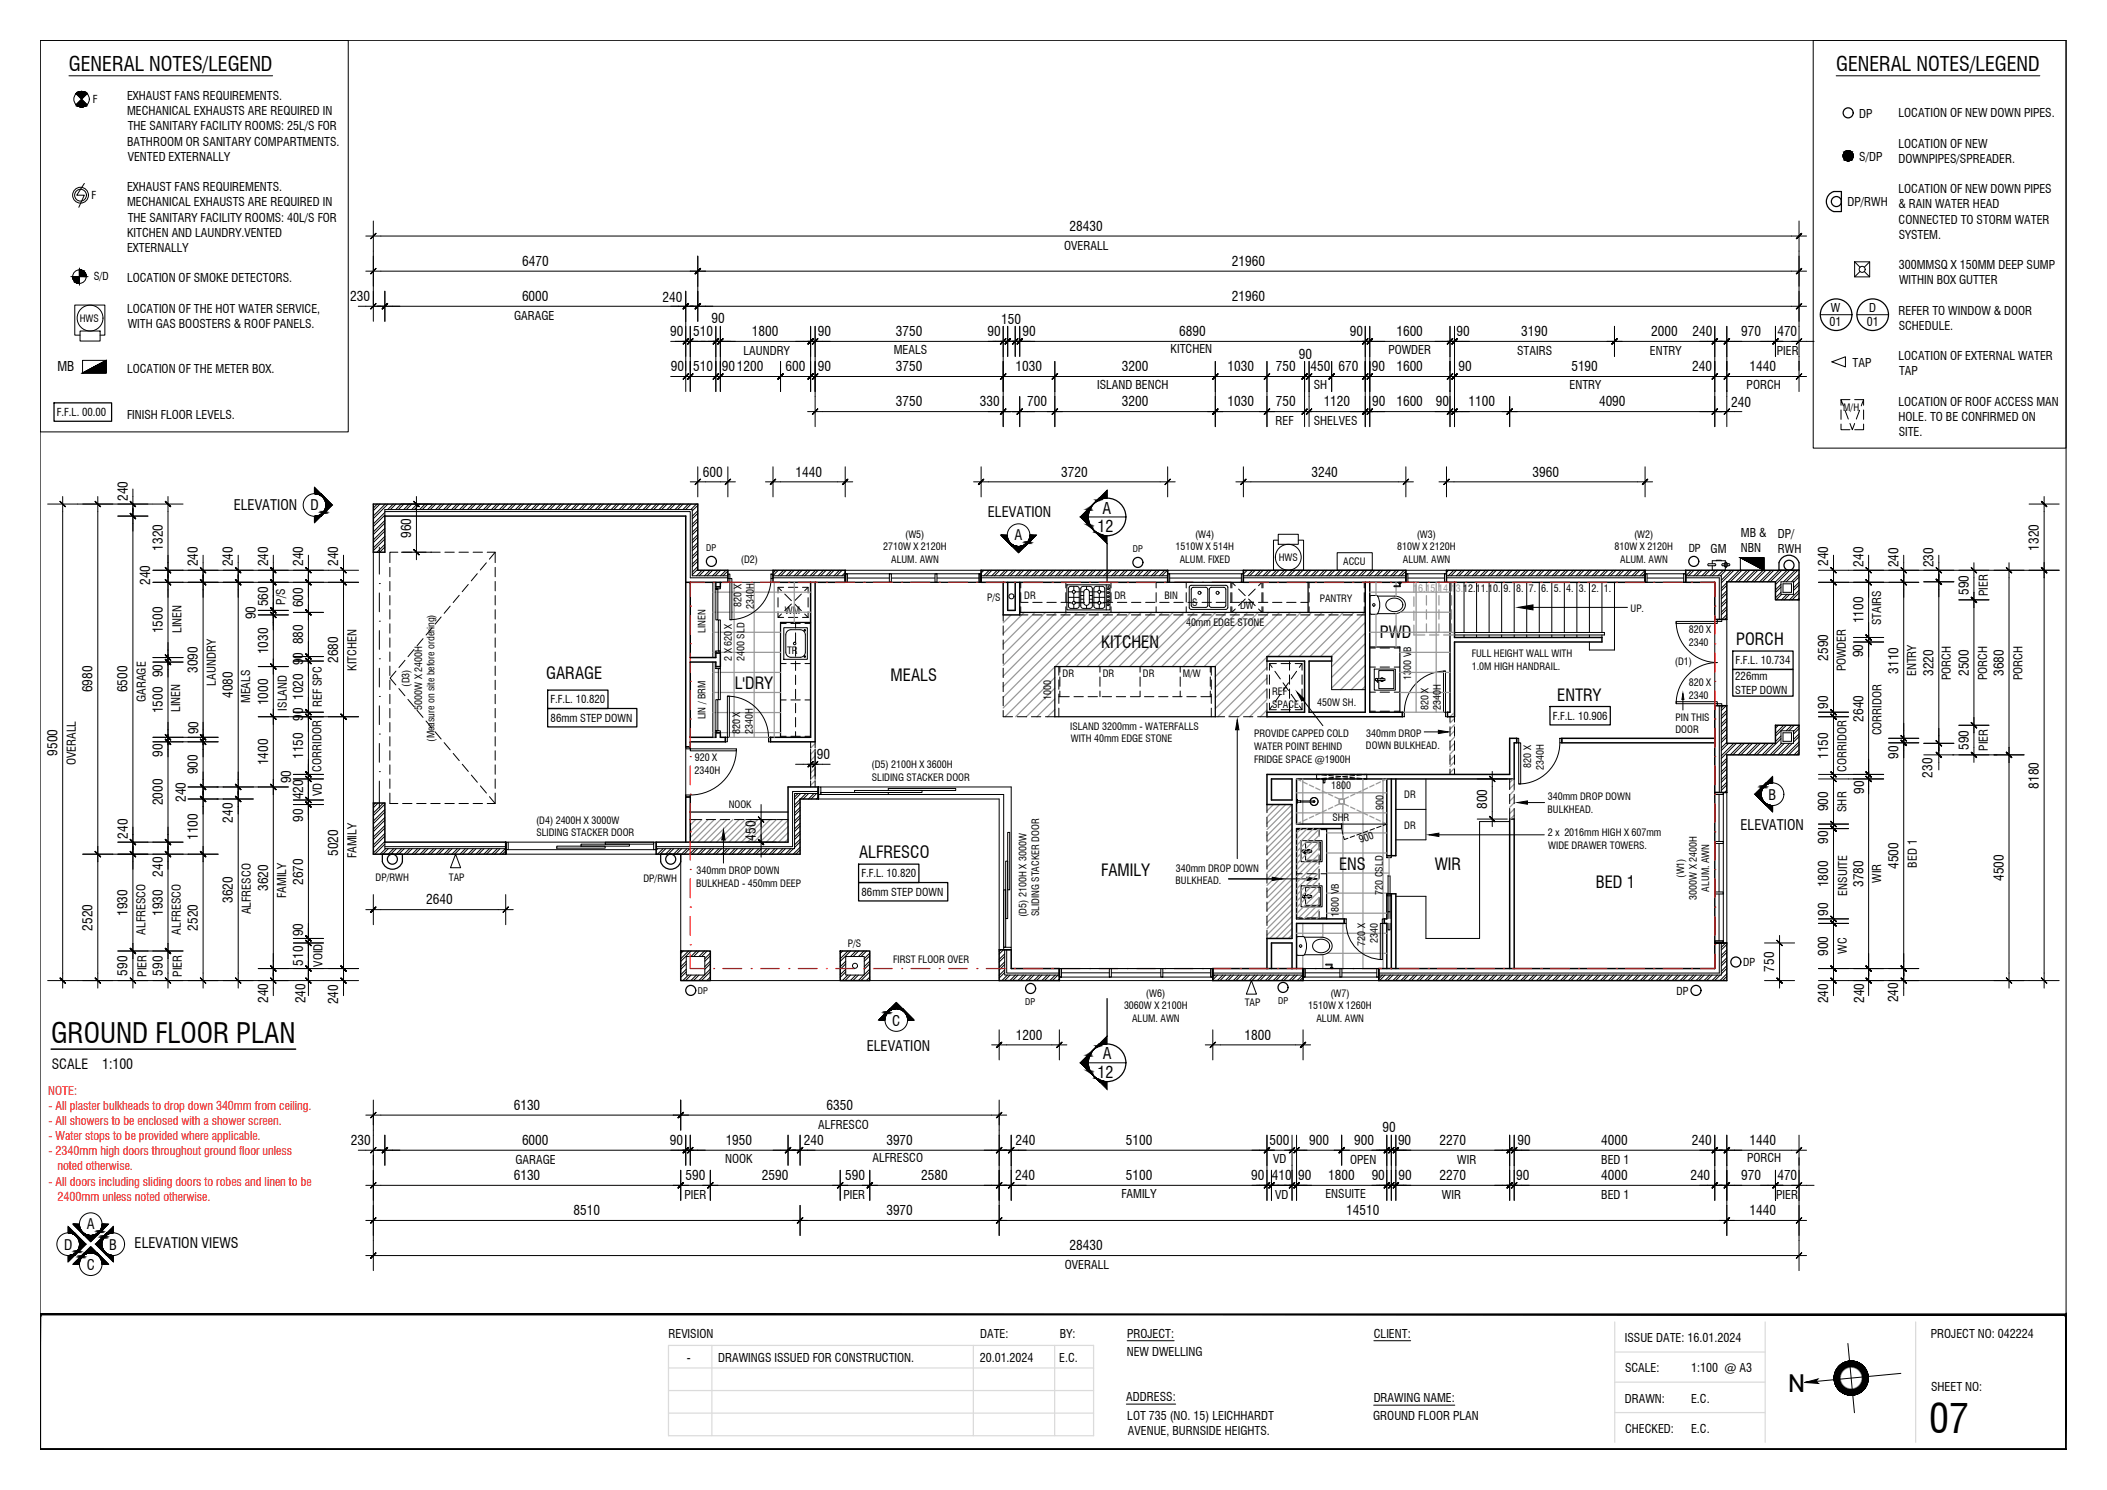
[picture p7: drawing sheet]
<svg xmlns="http://www.w3.org/2000/svg" width="420mm" height="297mm" viewBox="0 0 420 297" stroke-linecap="round" stroke-linejoin="round" font-family="sans-serif">
<defs><g id="words">
<text font-size="8" x="384.7" y="285.6">07</text>
<text font-size="5.5" x="10.2" y="207.8">GROUND FLOOR PLAN</text>
<text font-size="5" x="356.5" y="277.5">N</text>
<g font-size="4">
<text x="13.8" y="14.2">GENERAL NOTES/LEGEND</text>
<text x="366.2" y="14.2">GENERAL NOTES/LEGEND</text>
</g>
<g font-size="3.3">
<text x="219.6" y="129.2">KITCHEN</text>
<text x="275.2" y="127.2">PWD</text>
<text x="346.2" y="128.5">PORCH</text>
<text x="108.9" y="135.4">GARAGE</text>
<text x="146.5" y="137.3">L'DRY</text>
<text x="177.6" y="135.7">MEALS</text>
<text x="310.5" y="139.7">ENTRY</text>
<text x="171.3" y="171">ALFRESCO</text>
<text x="267" y="173.5">ENS</text>
<text x="286.1" y="173.5">WIR</text>
<text x="219.6" y="174.7">FAMILY</text>
<text x="318.2" y="177.1">BED 1</text>
</g>
<g font-size="3.2">
<text x="218.8" y="106.1">12</text>
<text x="219.9" y="102.4">A</text>
<text x="218.9" y="214.9">12</text>
<text x="219.9" y="211.2">A</text>
</g>
<g font-size="2.9">
<text x="46.6" y="101.7">ELEVATION</text>
<text x="61.9" y="101.7">D</text>
<text x="197" y="103.1">ELEVATION</text>
<text x="202.3" y="107.6">A</text>
<text x="352.6" y="159.4">B</text>
<text x="347.1" y="165.4">ELEVATION</text>
<text x="172.8" y="209.5">ELEVATION</text>
<text x="177.9" y="204.5">C</text>
<text x="17.3" y="245.1">A</text>
<text x="12.8" y="249.1">D</text>
<text x="21.8" y="249.1">B</text>
<text x="26.9" y="248.9">ELEVATION VIEWS</text>
<text x="17.3" y="253.2">C</text>
</g>
<g font-size="2.8">
<text x="10.3" y="213">SCALE</text>
<text x="20.4" y="213">1:100</text>
</g>
<g font-size="2.7">
<text x="213.3" y="46">28430</text>
<text x="104.1" y="53">6470</text>
<text x="245.6" y="53">21960</text>
<text x="69.9" y="60">230</text>
<text x="104.1" y="60">6000</text>
<text x="132.1" y="60.1">240</text>
<text x="141.9" y="64.4">90</text>
<text x="199.7" y="64.5">150</text>
<text x="245.6" y="60">21960</text>
<text x="133.6" y="67">90</text>
<text x="138.2" y="67">510</text>
<text x="150" y="67">1800</text>
<text x="163.1" y="67">90</text>
<text x="178.7" y="67">3750</text>
<text x="197" y="67">90</text>
<text x="203.9" y="67">90</text>
<text x="235.1" y="67">6890</text>
<text x="259" y="71.6">90</text>
<text x="269.2" y="67">90</text>
<text x="278.5" y="67">1600</text>
<text x="290.5" y="67">90</text>
<text x="303.4" y="67">3190</text>
<text x="329.3" y="67">2000</text>
<text x="337.5" y="67">240</text>
<text x="347.2" y="67">970</text>
<text x="354.4" y="67">470</text>
<text x="11.4" y="74">MB</text>
<text x="133.8" y="74">90</text>
<text x="138.2" y="74">510</text>
<text x="144" y="74">901200</text>
<text x="156.7" y="74">600</text>
<text x="163.1" y="74">90</text>
<text x="178.7" y="74">3750</text>
<text x="202.5" y="74">1030</text>
<text x="223.7" y="74">3200</text>
<text x="244.8" y="74">1030</text>
<text x="254.4" y="74">750</text>
<text x="261.3" y="74">450</text>
<text x="266.9" y="74">670</text>
<text x="273.6" y="74">90</text>
<text x="278.5" y="74">1600</text>
<text x="290.8" y="74">90</text>
<text x="313.3" y="74">5190</text>
<text x="337.5" y="74">240</text>
<text x="348.9" y="74">1440</text>
<text x="178.7" y="81">3750</text>
<text x="195.4" y="81">330</text>
<text x="204.9" y="81">700</text>
<text x="223.7" y="81">3200</text>
<text x="244.8" y="81">1030</text>
<text x="254.4" y="81">750</text>
<text x="264" y="81">1120</text>
<text x="273.6" y="81">90</text>
<text x="278.5" y="81">1600</text>
<text x="286.3" y="81">90</text>
<text x="292.9" y="81">1100</text>
<text x="318.9" y="81">4090</text>
<text x="345.2" y="81.2">240</text>
<text x="140.2" y="95">600</text>
<text x="158.7" y="95">1440</text>
<text x="211.6" y="95">3720</text>
<text x="261.5" y="95">3240</text>
<text x="305.6" y="95">3960</text>
<text x="25.5" y="99.8" transform="rotate(-90 25.5 99.8)">240</text>
<text x="82" y="107.3" transform="rotate(-90 82 107.3)">960</text>
<text x="32.5" y="109.8" transform="rotate(-90 32.5 109.8)">1320</text>
<text x="39.5" y="112.9" transform="rotate(-90 39.5 112.9)">240</text>
<text x="46.5" y="112.9" transform="rotate(-90 46.5 112.9)">240</text>
<text x="53.5" y="112.9" transform="rotate(-90 53.5 112.9)">240</text>
<text x="60.5" y="112.8" transform="rotate(-90 60.5 112.8)">240</text>
<text x="67.5" y="112.8" transform="rotate(-90 67.5 112.8)">240</text>
<text x="364.6" y="112.8" transform="rotate(-90 364.6 112.8)">240</text>
<text x="371.6" y="112.9" transform="rotate(-90 371.6 112.9)">240</text>
<text x="378.6" y="113.1" transform="rotate(-90 378.6 113.1)">240</text>
<text x="385.6" y="113.1" transform="rotate(-90 385.6 113.1)">230</text>
<text x="406.6" y="109.8" transform="rotate(-90 406.6 109.8)">1320</text>
<text x="29.9" y="116.6" transform="rotate(-90 29.9 116.6)">240</text>
<text x="392.6" y="118.6" transform="rotate(-90 392.6 118.6)">590</text>
<text x="51" y="123.5" transform="rotate(-90 51 123.5)">90</text>
<text x="53.5" y="120.9" transform="rotate(-90 53.5 120.9)">560</text>
<text x="60.5" y="121.1" transform="rotate(-90 60.5 121.1)">600</text>
<text x="371.6" y="124.3" transform="rotate(-90 371.6 124.3)">1100</text>
<text x="32.5" y="126.3" transform="rotate(-90 32.5 126.3)">1500</text>
<text x="53.5" y="130.4" transform="rotate(-90 53.5 130.4)">1030</text>
<text x="60.5" y="128.5" transform="rotate(-90 60.5 128.5)">880</text>
<text x="364.6" y="131.7" transform="rotate(-90 364.6 131.7)">2590</text>
<text x="371.5" y="131" transform="rotate(-90 371.5 131)">90</text>
<text x="32.5" y="135" transform="rotate(-90 32.5 135)">90</text>
<text x="39.5" y="134.2" transform="rotate(-90 39.5 134.2)">3090</text>
<text x="60.5" y="132.7" transform="rotate(-90 60.5 132.7)">90</text>
<text x="67.5" y="132.1" transform="rotate(-90 67.5 132.1)">2680</text>
<text x="378.6" y="134.3" transform="rotate(-90 378.6 134.3)">3110</text>
<text x="385.6" y="134.7" transform="rotate(-90 385.6 134.7)">3220</text>
<text x="392.6" y="134.7" transform="rotate(-90 392.6 134.7)">2500</text>
<text x="399.6" y="134.7" transform="rotate(-90 399.6 134.7)">3680</text>
<text x="18.5" y="138" transform="rotate(-90 18.5 138)">6980</text>
<text x="25.5" y="138" transform="rotate(-90 25.5 138)">6500</text>
<text x="32.5" y="142.2" transform="rotate(-90 32.5 142.2)">1500</text>
<text x="46.5" y="139.1" transform="rotate(-90 46.5 139.1)">4080</text>
<text x="53.5" y="140.6" transform="rotate(-90 53.5 140.6)">1000</text>
<text x="60.5" y="139.6" transform="rotate(-90 60.5 139.6)">1020</text>
<text x="60.5" y="143.7" transform="rotate(-90 60.5 143.7)">90</text>
<text x="364.5" y="141.4" transform="rotate(-90 364.5 141.4)">90</text>
<text x="371.6" y="143.8" transform="rotate(-90 371.6 143.8)">2640</text>
<text x="39.6" y="146.4" transform="rotate(-90 39.6 146.4)">90</text>
<text x="392.6" y="149.5" transform="rotate(-90 392.6 149.5)">590</text>
<text x="11.5" y="150.6" transform="rotate(-90 11.5 150.6)">9500</text>
<text x="32.5" y="150.8" transform="rotate(-90 32.5 150.8)">90</text>
<text x="39.5" y="154.4" transform="rotate(-90 39.5 154.4)">900</text>
<text x="53.5" y="152.6" transform="rotate(-90 53.5 152.6)">1400</text>
<text x="60.5" y="151.3" transform="rotate(-90 60.5 151.3)">1150</text>
<text x="162.9" y="151.3">90</text>
<text x="364.6" y="151.3" transform="rotate(-90 364.6 151.3)">1150</text>
<text x="378.6" y="151.2" transform="rotate(-90 378.6 151.2)">90</text>
<text x="385.3" y="155" transform="rotate(-90 385.3 155)">230</text>
<text x="32.5" y="160.5" transform="rotate(-90 32.5 160.5)">2000</text>
<text x="37" y="159.9" transform="rotate(-90 37 159.9)">240</text>
<text x="58" y="156.1" transform="rotate(-90 58 156.1)">90</text>
<text x="60.5" y="159.4" transform="rotate(-90 60.5 159.4)">420</text>
<text x="296.5" y="161.3" transform="rotate(-90 296.5 161.3)">800</text>
<text x="364.6" y="161.8" transform="rotate(-90 364.6 161.8)">900</text>
<text x="371.7" y="158.2" transform="rotate(-90 371.7 158.2)">90</text>
<text x="406.6" y="157.2" transform="rotate(-90 406.6 157.2)">8180</text>
<text x="25.5" y="167.2" transform="rotate(-90 25.5 167.2)">240</text>
<text x="39.5" y="167.5" transform="rotate(-90 39.5 167.5)">1100</text>
<text x="46.5" y="164" transform="rotate(-90 46.5 164)">240</text>
<text x="60.5" y="163.8" transform="rotate(-90 60.5 163.8)">90</text>
<text x="150.7" y="167.6" transform="rotate(-90 150.7 167.6)">450</text>
<text x="67.5" y="170.6" transform="rotate(-90 67.5 170.6)">5020</text>
<text x="364.6" y="168.2" transform="rotate(-90 364.6 168.2)">90</text>
<text x="378.6" y="173.2" transform="rotate(-90 378.6 173.2)">4500</text>
<text x="32.5" y="174.8" transform="rotate(-90 32.5 174.8)">240</text>
<text x="53.5" y="177.6" transform="rotate(-90 53.5 177.6)">3620</text>
<text x="60.5" y="176.4" transform="rotate(-90 60.5 176.4)">2670</text>
<text x="364.6" y="176.9" transform="rotate(-90 364.6 176.9)">1800</text>
<text x="371.6" y="176.8" transform="rotate(-90 371.6 176.8)">3780</text>
<text x="399.6" y="175.6" transform="rotate(-90 399.6 175.6)">4500</text>
<text x="18.5" y="185.5" transform="rotate(-90 18.5 185.5)">2520</text>
<text x="25.5" y="182.6" transform="rotate(-90 25.5 182.6)">1930</text>
<text x="32.5" y="182.6" transform="rotate(-90 32.5 182.6)">1930</text>
<text x="39.5" y="185.5" transform="rotate(-90 39.5 185.5)">2520</text>
<text x="46.5" y="180" transform="rotate(-90 46.5 180)">3620</text>
<text x="85" y="180.3">2640</text>
<text x="364.6" y="182.6" transform="rotate(-90 364.6 182.6)">90</text>
<text x="60.5" y="186.6" transform="rotate(-90 60.5 186.6)">90</text>
<text x="364.6" y="190.6" transform="rotate(-90 364.6 190.6)">900</text>
<text x="25.5" y="194.5" transform="rotate(-90 25.5 194.5)">590</text>
<text x="32.5" y="194.5" transform="rotate(-90 32.5 194.5)">590</text>
<text x="60.5" y="192.5" transform="rotate(-90 60.5 192.5)">510</text>
<text x="353.8" y="193.7" transform="rotate(-90 353.8 193.7)">750</text>
<text x="53.5" y="200" transform="rotate(-90 53.5 200)">240</text>
<text x="60.9" y="200" transform="rotate(-90 60.9 200)">240</text>
<text x="67.5" y="200.2" transform="rotate(-90 67.5 200.2)">240</text>
<text x="364.6" y="200" transform="rotate(-90 364.6 200)">240</text>
<text x="371.7" y="200" transform="rotate(-90 371.7 200)">240</text>
<text x="378.5" y="199.8" transform="rotate(-90 378.5 199.8)">240</text>
<text x="202.6" y="207.3">1200</text>
<text x="248.2" y="207.3">1800</text>
<text x="102.4" y="221.3">6130</text>
<text x="164.8" y="221.3">6350</text>
<text x="275.7" y="225.7">90</text>
<text x="70" y="228.3">230</text>
<text x="104.1" y="228.3">6000</text>
<text x="133.6" y="228.2">90</text>
<text x="144.7" y="228.3">1950</text>
<text x="160.3" y="228.3">240</text>
<text x="176.8" y="228.3">3970</text>
<text x="202.5" y="228.2">240</text>
<text x="224.5" y="228.3">5100</text>
<text x="253.2" y="228.3">500</text>
<text x="261.1" y="228.3">900</text>
<text x="270.1" y="228.3">900</text>
<text x="278.8" y="228.3">90</text>
<text x="287" y="228.3">2270</text>
<text x="302.6" y="228.3">90</text>
<text x="319.3" y="228.3">4000</text>
<text x="337.4" y="228.3">240</text>
<text x="348.9" y="228.3">1440</text>
<text x="102.4" y="235.3">6130</text>
<text x="136.7" y="235.3">590</text>
<text x="151.9" y="235.3">2590</text>
<text x="168.5" y="235.3">590</text>
<text x="183.7" y="235.3">2580</text>
<text x="202.4" y="235.3">240</text>
<text x="224.5" y="235.3">5100</text>
<text x="249.5" y="235.3">90</text>
<text x="253.6" y="235.3">410</text>
<text x="258.9" y="235.3">90</text>
<text x="264.9" y="235.3">1800</text>
<text x="273.5" y="235.3">90</text>
<text x="278.9" y="235.3">90</text>
<text x="287" y="235.3">2270</text>
<text x="302.3" y="235.3">90</text>
<text x="319.3" y="235.3">4000</text>
<text x="337.1" y="235.3">240</text>
<text x="347.2" y="235.3">970</text>
<text x="354.4" y="235.3">470</text>
<text x="114.3" y="242.3">8510</text>
<text x="176.8" y="242.3">3970</text>
<text x="268.4" y="242.3">14510</text>
<text x="348.9" y="242.3">1440</text>
<text x="213.3" y="249.3">28430</text>
</g>
<g font-size="2.4">
<text x="25.3" y="19.9">EXHAUST FANS REQUIREMENTS.</text>
<text x="25.3" y="23">MECHANICAL EXHAUSTS ARE REQUIRED IN</text>
<text x="370.7" y="23.5">DP</text>
<text x="378.6" y="23.4">LOCATION OF NEW DOWN PIPES.</text>
<text x="25.3" y="29">BATHROOM OR SANITARY COMPARTMENTS.</text>
<text x="25.5" y="26">THE SANITARY FACILITY ROOMS: 25L/S FOR</text>
<text x="378.6" y="29.4">LOCATION OF NEW</text>
<text x="25.5" y="32">VENTED EXTERNALLY</text>
<text x="370.8" y="32">S/DP</text>
<text x="378.6" y="32.5">DOWNPIPES/SPREADER.</text>
<text x="25.3" y="38.1">EXHAUST FANS REQUIREMENTS.</text>
<text x="25.3" y="41.1">MECHANICAL EXHAUSTS ARE REQUIRED IN</text>
<text x="368.4" y="41.1">DP/RWH</text>
<text x="378.6" y="38.5">LOCATION OF NEW DOWN PIPES</text>
<text x="378.6" y="41.5">&amp; RAIN WATER HEAD</text>
<text x="25.3" y="47.2">KITCHEN AND LAUNDRY.VENTED</text>
<text x="25.5" y="44.2">THE SANITARY FACILITY ROOMS: 40L/S FOR</text>
<text x="378.6" y="44.6">CONNECTED TO STORM WATER</text>
<text x="378.6" y="47.6">SYSTEM.</text>
<text x="25.3" y="50.2">EXTERNALLY</text>
<text x="212.2" y="49.8">OVERALL</text>
<text x="378.6" y="53.7">300MMSQ X 150MM DEEP SUMP</text>
<text x="25.3" y="56.3">LOCATION OF SMOKE DETECTORS.</text>
<text x="378.7" y="56.7">WITHIN BOX GUTTER</text>
<text x="25.3" y="62.3">LOCATION OF THE HOT WATER SERVICE,</text>
<text x="25.5" y="65.4">WITH GAS BOOSTERS &amp; ROOF PANELS.</text>
<text x="102.5" y="63.7">GARAGE</text>
<text x="364.8" y="65">01</text>
<text x="365.1" y="62.1">W</text>
<text x="372.2" y="65">01</text>
<text x="372.7" y="62.2">D</text>
<text x="378.6" y="62.8">REFER TO WINDOW &amp; DOOR</text>
<text x="378.6" y="65.8">SCHEDULE.</text>
<text x="148.3" y="70.7">LAUNDRY</text>
<text x="178.2" y="70.6">MEALS</text>
<text x="233.4" y="70.5">KITCHEN</text>
<text x="276.9" y="70.7">POWDER</text>
<text x="302.5" y="70.8">STAIRS</text>
<text x="329" y="70.7">ENTRY</text>
<text x="354.3" y="70.7">PIER</text>
<text x="378.6" y="71.8">LOCATION OF EXTERNAL WATER</text>
<text x="25.3" y="74.4">LOCATION OF THE METER BOX.</text>
<text x="218.8" y="77.5">ISLAND BENCH</text>
<text x="262" y="77.6">SH</text>
<text x="313" y="77.6">ENTRY</text>
<text x="348.3" y="77.6">PORCH</text>
<text x="369.4" y="73.2">TAP</text>
<text x="378.7" y="74.8">TAP</text>
<text x="25.3" y="83.4">FINISH FLOOR LEVELS.</text>
<text x="378.6" y="80.9">LOCATION OF ROOF ACCESS MAN</text>
<text x="378.6" y="83.9">HOLE. TO BE CONFIRMED ON</text>
<text x="254.3" y="84.6">REF</text>
<text x="262" y="84.7">SHELVES</text>
<text x="378.6" y="87">SITE.</text>
<text x="347.1" y="107.1">MB &amp;</text>
<text x="354.5" y="107.2">DP/</text>
<text x="341.1" y="110.2">GM</text>
<text x="347.1" y="110.1">NBN</text>
<text x="354.5" y="110.2">RWH</text>
<text x="396.4" y="118.8" transform="rotate(-90 396.4 118.8)">PIER</text>
<text x="56.9" y="120.5" transform="rotate(-90 56.9 120.5)">P/S</text>
<text x="375.1" y="124.7" transform="rotate(-90 375.1 124.7)">STAIRS</text>
<text x="36.2" y="126.2" transform="rotate(-90 36.2 126.2)">LINEN</text>
<text x="43.1" y="136.7" transform="rotate(-90 43.1 136.7)">LAUNDRY</text>
<text x="71.1" y="133.7" transform="rotate(-90 71.1 133.7)">KITCHEN</text>
<text x="368" y="133.8" transform="rotate(-90 368 133.8)">POWDER</text>
<text x="382.1" y="134.8" transform="rotate(-90 382.1 134.8)">ENTRY</text>
<text x="389" y="135.6" transform="rotate(-90 389 135.6)">PORCH</text>
<text x="396.3" y="135.6" transform="rotate(-90 396.3 135.6)">PORCH</text>
<text x="403.3" y="135.6" transform="rotate(-90 403.3 135.6)">PORCH</text>
<text x="29.1" y="139.9" transform="rotate(-90 29.1 139.9)">GARAGE</text>
<text x="35.9" y="142" transform="rotate(-90 35.9 142)">LINEN</text>
<text x="49.9" y="140.2" transform="rotate(-90 49.9 140.2)">MEALS</text>
<text x="57.2" y="141.7" transform="rotate(-90 57.2 141.7)">ISLAND</text>
<text x="64.2" y="141" transform="rotate(-90 64.2 141)">REF SPC</text>
<text x="375.2" y="146.6" transform="rotate(-90 375.2 146.6)">CORRIDOR</text>
<text x="396.4" y="149.7" transform="rotate(-90 396.4 149.7)">PIER</text>
<text x="15.1" y="152.5" transform="rotate(-90 15.1 152.5)">OVERALL</text>
<text x="64.1" y="153.8" transform="rotate(-90 64.1 153.8)">CORRIDOR</text>
<text x="368.2" y="153.8" transform="rotate(-90 368.2 153.8)">CORRIDOR</text>
<text x="64.2" y="158.7" transform="rotate(-90 64.2 158.7)">VD</text>
<text x="368.2" y="161.9" transform="rotate(-90 368.2 161.9)">SHR</text>
<text x="71.1" y="171.1" transform="rotate(-90 71.1 171.1)">FAMILY</text>
<text x="382.2" y="173" transform="rotate(-90 382.2 173)">BED 1</text>
<text x="57.1" y="179" transform="rotate(-90 57.1 179)">FAMILY</text>
<text x="368.4" y="178.5" transform="rotate(-90 368.4 178.5)">ENSUITE</text>
<text x="375.1" y="176" transform="rotate(-90 375.1 176)">WIR</text>
<text x="50" y="182.2" transform="rotate(-90 50 182.2)">ALFRESCO</text>
<text x="29" y="186.3" transform="rotate(-90 29 186.3)">ALFRESCO</text>
<text x="36" y="186.3" transform="rotate(-90 36 186.3)">ALFRESCO</text>
<text x="368.3" y="190.1" transform="rotate(-90 368.3 190.1)">WC</text>
<text x="29.2" y="194.7" transform="rotate(-90 29.2 194.7)">PIER</text>
<text x="36.2" y="194.7" transform="rotate(-90 36.2 194.7)">PIER</text>
<text x="64.3" y="192.7" transform="rotate(-90 64.3 192.7)">VOID</text>
<text x="163.2" y="225">ALFRESCO</text>
<text x="102.8" y="232">GARAGE</text>
<text x="144.6" y="231.8">NOOK</text>
<text x="174" y="231.7">ALFRESCO</text>
<text x="253.9" y="231.9">VD</text>
<text x="269.2" y="232">OPEN</text>
<text x="290.6" y="232">WIR</text>
<text x="319.3" y="232">BED 1</text>
<text x="348.4" y="231.7">PORCH</text>
<text x="136.5" y="239">PIER</text>
<text x="168.2" y="239">PIER</text>
<text x="223.6" y="238.8">FAMILY</text>
<text x="254.3" y="239.1">VD</text>
<text x="264.3" y="238.9">ENSUITE</text>
<text x="287.5" y="239">WIR</text>
<text x="319.3" y="239">BED 1</text>
<text x="354.2" y="239.1">PIER</text>
<text x="212.4" y="253">OVERALL</text>
<text x="133.3" y="266.8">REVISION</text>
<text x="195.5" y="266.8">DATE:</text>
<text x="211.3" y="266.8">BY:</text>
<text x="224.8" y="266.7">PROJECT:</text>
<text x="274" y="266.7">CLIENT:</text>
<text x="324" y="267.4">ISSUE DATE: 16.01.2024</text>
<text x="385" y="266.7">PROJECT NO: 042224</text>
<text x="137" y="271.5">-</text>
<text x="143.2" y="271.5">DRAWINGS ISSUED FOR CONSTRUCTION.</text>
<text x="195.4" y="271.5">20.01.2024</text>
<text x="211.2" y="271.6">E.C.</text>
<text x="224.7" y="270.3">NEW DWELLING</text>
<text x="324.1" y="273.5">SCALE:</text>
<text x="337.2" y="273.5">1:100 @ A3</text>
<text x="224.6" y="279.4">ADDRESS:</text>
<text x="273.9" y="279.6">DRAWING NAME:</text>
<text x="324" y="279.7">DRAWN:</text>
<text x="337.2" y="279.7">E.C.</text>
<text x="385.1" y="277.2">SHEET NO:</text>
<text x="224.8" y="283">LOT 735 (NO. 15) LEICHHARDT</text>
<text x="224.9" y="286.1">AVENUE, BURNSIDE HEIGHTS.</text>
<text x="273.8" y="283">GROUND FLOOR PLAN</text>
<text x="324.1" y="285.7">CHECKED:</text>
<text x="337.2" y="285.7">E.C.</text>
</g>
<g font-size="2.4" fill="#f00">
<text x="9.6" y="218.3">NOTE:</text>
<text x="9.7" y="221.3">- All plaster bulkheads to drop down 340mm from ceiling.</text>
<text x="9.7" y="224.3">- All showers to be enclosed with a shower screen.</text>
<text x="9.7" y="227.3">- Water stops to be provided where applicable.</text>
<text x="9.7" y="230.3">- 2340mm high doors throughout ground floor unless</text>
<text x="11.5" y="233.3">noted otherwise.</text>
<text x="9.7" y="236.3">- All doors including sliding doors to robes and linen to be</text>
<text x="11.5" y="239.4">2400mm unless noted otherwise.</text>
</g>
<g font-size="2.2">
<text x="18.5" y="20.6">F</text>
<text x="18.3" y="39.6">F</text>
<text x="18.7" y="55.8">S/D</text>
<text x="11.3" y="82.9">F.F.L. 00.00</text>
<text x="336.7" y="110">DP</text>
<text x="346" y="135.6">226mm</text>
<text x="346.1" y="132.4">F.F.L. 10.734</text>
<text x="109.8" y="140.2">F.F.L. 10.820</text>
<text x="109.8" y="143.9">86mm STEP DOWN</text>
<text x="309.6" y="143.5">F.F.L. 10.906</text>
<text x="346" y="138.3">STEP DOWN</text>
<text x="171.8" y="174.9">F.F.L. 10.820</text>
<text x="171.8" y="178.6">86mm STEP DOWN</text>
<text x="347.6" y="192.5">DP</text>
<text x="334.3" y="198.3">DP</text>
</g>
<g font-size="2">
<text x="15.9" y="64.2">HWS</text>
<text x="367.6" y="81.9">M/H</text>
<text x="180.5" y="107.2">(W5)</text>
<text x="238.3" y="107.2">(W4)</text>
<text x="282.5" y="107.2">(W3)</text>
<text x="325.8" y="107.2">(W2)</text>
<text x="147.7" y="112.3">(D2)</text>
<text x="176.1" y="109.7">2710W X 2120H</text>
<text x="177.7" y="112.2">ALUM. AWN</text>
<text x="234.4" y="109.7">1510W X 514H</text>
<text x="235.2" y="112.2">ALUM. FIXED</text>
<text x="255" y="111.9">HWS</text>
<text x="267.8" y="112.7">ACCU</text>
<text x="278.6" y="109.7">810W X 2120H</text>
<text x="279.7" y="112.2">ALUM. AWN</text>
<text x="322" y="109.7">810W X 2120H</text>
<text x="323.1" y="112.2">ALUM. AWN</text>
<text x="196.9" y="119.9">P/S</text>
<text x="204.2" y="119.5">DR</text>
<text x="222.2" y="119.5">DR</text>
<text x="232.2" y="119.5">BIN</text>
<text x="263.2" y="120">PANTRY</text>
<text x="299.8" y="118.1">9.</text>
<text x="302.3" y="118.1">8.</text>
<text x="304.8" y="118.1">7.</text>
<text x="307.3" y="118.1">6.</text>
<text x="309.8" y="118.1">5.</text>
<text x="312.3" y="118.1">4.</text>
<text x="314.8" y="118.1">3.</text>
<text x="317.3" y="118.1">2.</text>
<text x="319.8" y="118.1">1.</text>
<text x="147.8" y="120.9" transform="rotate(-90 147.8 120.9)">820 X</text>
<text x="150.3" y="121.5" transform="rotate(-90 150.3 121.5)">2340H</text>
<text x="156.5" y="122.4">WM</text>
<text x="236.5" y="124.8">40mm EDGE STONE</text>
<text x="237.7" y="120.8">S</text>
<text x="247.3" y="121.5">DW</text>
<text x="325.2" y="121.9">UP.</text>
<text x="140.7" y="126.1" transform="rotate(-90 140.7 126.1)">LINEN</text>
<text x="145.9" y="131.8" transform="rotate(-90 145.9 131.8)">2 X 620 X</text>
<text x="148.5" y="131.8" transform="rotate(-90 148.5 131.8)">2400 SLD</text>
<text x="157" y="130.4">TR</text>
<text x="293.5" y="130.9">FULL HEIGHT WALL WITH</text>
<text x="336.7" y="128.7">2340</text>
<text x="336.8" y="126.2">820 X</text>
<text x="81.7" y="136.9" transform="rotate(-90 81.7 136.9)">(D3)</text>
<text x="211.9" y="135">DR</text>
<text x="219.9" y="135">DR</text>
<text x="227.9" y="135">DR</text>
<text x="235.8" y="135">M/W</text>
<text x="281.4" y="135.5" transform="rotate(-90 281.4 135.5)">1300 VB</text>
<text x="293.5" y="133.5">1.0M HIGH HANDRAIL.</text>
<text x="334" y="132.6">(D1)</text>
<text x="336.8" y="136.8">820 X</text>
<text x="84.2" y="141.5" transform="rotate(-90 84.2 141.5)">5000W X 2400H</text>
<text x="140.7" y="143.4" transform="rotate(-90 140.7 143.4)">LIN / BRM</text>
<text x="209.6" y="139.6" transform="rotate(-90 209.6 139.6)">1000</text>
<text x="253.7" y="138.6">REF</text>
<text x="253.7" y="141.1">SPACE</text>
<text x="262.7" y="140.6">450W SH.</text>
<text x="284.8" y="141.6" transform="rotate(-90 284.8 141.6)">820 X</text>
<text x="287.3" y="141.6" transform="rotate(-90 287.3 141.6)">2340H</text>
<text x="334.1" y="143.6">PIN THIS</text>
<text x="336.7" y="139.4">2340</text>
<text x="86.7" y="147.8" transform="rotate(-90 86.7 147.8)">(Measure on site before ordering)</text>
<text x="147.6" y="146.4" transform="rotate(-90 147.6 146.4)">820 X</text>
<text x="150.1" y="146.4" transform="rotate(-90 150.1 146.4)">2340H</text>
<text x="213.4" y="145.5">ISLAND 3200mm - WATERFALLS</text>
<text x="213.5" y="148">WITH 40mm EDGE STONE</text>
<text x="250.1" y="147">PROVIDE CAPPED COLD</text>
<text x="250.1" y="149.5">WATER POINT BEHIND</text>
<text x="272.4" y="149.4">DOWN BULKHEAD.</text>
<text x="272.4" y="146.8">340mm DROP</text>
<text x="334.1" y="146.2">DOOR</text>
<text x="138.5" y="154.3">2340H</text>
<text x="138.5" y="151.7">920 X</text>
<text x="173.8" y="153.2">(D5) 2100H X 3600H</text>
<text x="173.9" y="155.7">SLIDING STACKER DOOR</text>
<text x="250.1" y="152">FRIDGE SPACE @1900H</text>
<text x="305.3" y="153.1" transform="rotate(-90 305.3 153.1)">820 X</text>
<text x="307.8" y="153.6" transform="rotate(-90 307.8 153.6)">2340H</text>
<text x="145.3" y="161">NOOK</text>
<text x="265.5" y="157.3">1800</text>
<text x="275.9" y="161.4" transform="rotate(-90 275.9 161.4)">900</text>
<text x="280" y="159.1">DR</text>
<text x="308.6" y="159.6">340mm DROP DOWN</text>
<text x="106.9" y="164.2">(D4) 2400H X 3000W</text>
<text x="107" y="166.8">SLIDING STACKER DOOR</text>
<text x="265.7" y="163.6">SHR</text>
<text x="280" y="165.2">DR</text>
<text x="308.6" y="162.1">BULKHEAD.</text>
<text x="308.7" y="166.7">2 x 2016mm HIGH X 607mm</text>
<text x="234.5" y="173.7">340mm DROP DOWN</text>
<text x="271.3" y="168.1" transform="rotate(-19 271.3 168.1)">900</text>
<text x="308.7" y="169.3">WIDE DRAWER TOWERS.</text>
<text x="74.9" y="175.7">DP/RWH</text>
<text x="89.5" y="175.6">TAP</text>
<text x="128.3" y="175.8">DP/RWH</text>
<text x="138.8" y="176.8">BULKHEAD - 450mm DEEP</text>
<text x="138.9" y="174.3">340mm DROP DOWN</text>
<text x="234.4" y="176.2">BULKHEAD.</text>
<text x="275.8" y="178.4" transform="rotate(-90 275.8 178.4)">720 CSLD</text>
<text x="335.8" y="175" transform="rotate(-90 335.8 175)">(W1)</text>
<text x="338.4" y="179.3" transform="rotate(-90 338.4 179.3)">3000W X 2400H</text>
<text x="340.9" y="177.7" transform="rotate(-90 340.9 177.7)">ALUM. AWN</text>
<text x="204.7" y="182.8" transform="rotate(-90 204.7 182.8)">(D5) 2100H X 3000W</text>
<text x="207.2" y="182.7" transform="rotate(-90 207.2 182.7)">SLIDING STACKER DOOR</text>
<text x="266.9" y="182.8" transform="rotate(-90 266.9 182.8)">1800 VB</text>
<text x="169" y="188.8">P/S</text>
<text x="178.1" y="191.9">FIRST FLOOR OVER</text>
<text x="272.2" y="188.5" transform="rotate(-90 272.2 188.5)">720 X</text>
<text x="274.8" y="187.9" transform="rotate(-90 274.8 187.9)">2340</text>
<text x="224.1" y="201.2">3060W X 2100H</text>
<text x="225.8" y="203.7">ALUM. AWN</text>
<text x="228.5" y="198.7">(W6)</text>
<text x="248.2" y="200.6">TAP</text>
<text x="260.9" y="201.2">1510W X 1260H</text>
<text x="262.5" y="203.7">ALUM. AWN</text>
<text x="265.3" y="198.7">(W7)</text>
</g>
<g font-size="2" fill="#989898">
<text x="281.8" y="118.1">16.15.</text>
<text x="286.8" y="118.1">14.</text>
<text x="289.3" y="118.1">13.12.11.10.</text>
</g>
<g font-size="1.8">
<text x="140.8" y="109.9">DP</text>
<text x="225.9" y="110">DP</text>
<text x="139.2" y="198.2">DP</text>
<text x="204.4" y="200.3">DP</text>
<text x="254.9" y="200.1">DP</text>
</g>
</g></defs>
<!-- layer: XREF1|GRD-TEXT200 -->
<g fill="#000" stroke="#000" stroke-width=".2">
<path d="M218.6 99.9h.1zM218.6 99.9h.2zM220.8 97.8v1.5h-1.6zM217.6 100.9l-.1 .1zM217.7 100.8l-.1 .1zM217.8 100.8h-.1zM217.8 100.7v.1zM217.9 100.6l-.1 .1zM218 100.5l-.1 .1zM219.2 106.8h1.6zM217.6 209.7l-.1 .1zM217.6 209.7h.1z"/>
<path d="M217.8 209.6l-.1 .1zM217.8 209.5v.1zM217.9 209.4l-.1 .1zM218 209.4h-.1zM218.6 208.7h.1zM218.6 208.7h.2zM219.2 215.6h1.6zM220.8 206.6v1.5h-1.6z"/>
<path d="M218.7 99.8h.2zM218.7 99.8l.1 .1z"/>
<path d="M218.7 99.8h.2zM218.7 99.8h.2z"/>
<path d="M218.8 99.7h.2zM218.8 99.7l.1 .1z"/>
<path d="M218.8 99.7h.3zM218.8 99.7h.2z"/>
<path d="M218.9 99.6h.3zM218.9 99.6l.2 .1z"/>
<path d="M218.9 99.6h.4zM218.9 99.6h.3z"/>
<path d="M218.9 99.6h.5zM218.9 99.6h.4z"/>
<path d="M219 99.5h.5zM219 99.5l.4 .1z"/>
<path d="M219 99.5h.6zM219 99.5h.5z"/>
<path d="M219 99.5h.6zM219 99.5h.6z"/>
<path d="M219.1 99.5h.6zM219.1 99.5h.5z"/>
<path d="M219.1 99.4h.7zM219.1 99.4l.6 .1z"/>
<path d="M219.1 99.4h.8zM219.1 99.4h.7z"/>
<path d="M219.1 99.4h.9zM219.1 99.4h.8z"/>
<path d="M219.2 99.4h.9zM219.2 99.4h.8z"/>
<path d="M219.2 99.4h1zM219.2 99.4h.9z"/>
<path d="M219.2 99.3h1.1zM219.2 99.3l1 .1z"/>
<path d="M219.2 99.3h1.2zM219.2 99.3h1.1z"/>
<path d="M219.2 99.3h1.3zM219.2 99.3h1.2z"/>
<path d="M219.2 99.3h1.4zM219.2 99.3h1.3z"/>
<path d="M219.2 99.3h1.5zM219.2 99.3h1.4z"/>
<path d="M219.2 99.3h1.6zM219.2 99.3h1.5z"/>
<path d="M215.5 103.1l1.5 .1zM215.5 103.1l1.5 .1z"/>
<path d="M215.6 103l1.4 .1zM215.6 103l1.4 .1h-1.5z"/>
<path d="M215.6 103.2h1.4zM215.6 103.2h1.4z"/>
<path d="M215.7 102.9h1.3zM215.7 102.9l1.3 .1h-1.4z"/>
<path d="M215.7 103.2l1.3 .1zM215.7 103.2l1.3 .1z"/>
<path d="M215.7 102.8h1.3zM215.7 102.8l1.3 .1h-1.3z"/>
<path d="M215.7 103.3l1.3 .1zM215.7 103.3l1.3 .1z"/>
<path d="M215.8 102.7h1.2zM215.7 102.8h1.3z"/>
<path d="M215.8 103.4l1.2 .1zM215.8 103.4l1.2 .1z"/>
<path d="M215.9 102.6h1.1zM215.9 102.6l1.1 .1h-1.2z"/>
<path d="M215.9 103.5l1.2 .1zM215.9 103.5l1.2 .1z"/>
<path d="M216 102.5h1.1zM216 102.5l1 .1h-1.1z"/>
<path d="M216 103.6l1.1 .1zM216 103.6l1.1 .1z"/>
<path d="M216.1 102.4h1zM216 102.5h1.1z"/>
<path d="M216.1 103.7l1 .1zM216.1 103.7l1 .1z"/>
<path d="M216.2 102.3h.9zM216.1 102.4h1z"/>
<path d="M216.2 103.8l.9 .1zM216.2 103.8l.9 .1z"/>
<path d="M216.3 102.2h.8zM216.3 102.2l.8 .1h-.9z"/>
<path d="M216.3 103.9l.8 .1zM216.3 103.9l.8 .1z"/>
<path d="M216.4 102.1h.7zM216.4 102.1l.7 .1h-.8z"/>
<path d="M216.4 104l.8 .1zM216.4 104l.8 .1z"/>
<path d="M216.5 102h.7zM216.5 102l.6 .1h-.7z"/>
<path d="M216.5 104.1l.7 .1zM216.5 104.1l.7 .1z"/>
<path d="M216.6 101.9h.6zM216.6 101.9l.6 .1h-.7z"/>
<path d="M216.6 104.2l.6 .1zM216.6 104.2l.6 .1z"/>
<path d="M216.7 101.8h.5zM216.7 101.8l.5 .1h-.6z"/>
<path d="M216.7 104.3l.5 .1zM216.7 104.3l.5 .1z"/>
<path d="M216.8 101.8h.4zM216.8 101.8h.4h-.5z"/>
<path d="M216.8 104.4h.5zM216.8 104.4h.5z"/>
<path d="M216.9 101.7h.4zM216.9 101.7l.3 .1h-.4z"/>
<path d="M216.9 104.4l.4 .1zM216.9 104.4l.4 .1z"/>
<path d="M216.9 101.6h.4zM216.9 101.6l.4 .1h-.4z"/>
<path d="M216.9 104.5l.5 .1zM216.9 104.5l.5 .1z"/>
<path d="M217 101.5h.4zM217 101.5l.3 .1h-.4z"/>
<path d="M217 104.6l.4 .1zM217 104.6l.4 .1z"/>
<path d="M217.1 101.4h.3zM217.1 101.4l.3 .1h-.4z"/>
<path d="M217.1 104.7l.3 .1zM217.1 104.7l.3 .1z"/>
<path d="M217.2 101.3h.2zM217.2 101.3l.2 .1h-.3z"/>
<path d="M217.2 104.8l.3 .1zM217.2 104.8l.3 .1z"/>
<path d="M217.3 101.2h.2zM217.3 101.2l.1 .1h-.2z"/>
<path d="M217.3 104.9l.2 .1zM217.3 104.9l.2 .1z"/>
<path d="M217.4 101.2h.1zM217.4 101.2h.1h-.2z"/>
<path d="M217.4 105h.2zM217.4 105h.2z"/>
<path d="M217.4 101.1h.2zM217.4 101.1l.1 .1h-.1z"/>
<path d="M217.4 105l.2 .1zM217.4 105l.2 .1z"/>
<path d="M217.5 101h.1zM217.5 101l-.1 .1z"/>
<path d="M217.5 105.1l.2 .1zM217.5 105.1l.2 .1z"/>
<path d="M217.6 105.2l.1 .1zM217.6 105.2l.1 .1z"/>
<path d="M217.7 105.3l.1 .1zM217.7 105.3l.1 .1z"/>
<path d="M217.8 105.4h.1zM217.8 105.4h.1z"/>
<path d="M217.8 105.4l.1 .1zM217.8 105.4l.1 .1z"/>
<path d="M217.9 105.5l.1 .1zM217.9 105.5l.1 .1z"/>
<path d="M218.2 105.8l.1 .1zM218.2 105.8l.1 .1z"/>
<path d="M218.3 105.9l.1 .1zM218.3 105.9l.1 .1z"/>
<path d="M218.4 106h.1zM218.4 106h.1z"/>
<path d="M218.4 106l.1 .1zM218.4 106l.1 .1z"/>
<path d="M218.5 106.1h.1zM218.5 106.1h.1z"/>
<path d="M218.5 106.1l.2 .1zM218.5 106.1l.2 .1z"/>
<path d="M218.6 106.2h.2zM218.6 106.2h.2z"/>
<path d="M218.6 106.2l.3 .1zM218.6 106.2l.3 .1z"/>
<path d="M218.7 106.3h.2zM218.7 106.3h.2z"/>
<path d="M218.7 106.3l.3 .1zM218.7 106.3l.3 .1z"/>
<path d="M218.8 106.4h.3zM218.8 106.4h.3z"/>
<path d="M218.8 106.4l.4 .1zM218.8 106.4l.4 .1z"/>
<path d="M218.9 106.5h.4zM218.9 106.5h.4z"/>
<path d="M219.2 106.8h1.6zM219.2 106.8h1.6v1.6z"/>
<path d="M218.9 106.5h.5zM218.9 106.5h.5z"/>
<path d="M218.9 106.5l.6 .1zM218.9 106.5l.6 .1z"/>
<path d="M219 106.6h.6zM219 106.6h.6z"/>
<path d="M219 106.6h.6zM219 106.6h.6z"/>
<path d="M219 106.6l.7 .1zM219 106.6l.7 .1z"/>
<path d="M219.1 106.7h.7zM219.1 106.7h.7z"/>
<path d="M219.1 106.7h.8zM219.1 106.7h.8z"/>
<path d="M219.1 106.7h.9zM219.1 106.7h.9z"/>
<path d="M219.1 106.7h1zM219.1 106.7h1z"/>
<path d="M219.2 106.7l1 .1zM219.2 106.7l1 .1z"/>
<path d="M219.2 106.8h1.1zM219.2 106.8h1.1z"/>
<path d="M219.2 106.8h1.2zM219.2 106.8h1.2z"/>
<path d="M219.2 106.8h1.3zM219.2 106.8h1.3z"/>
<path d="M219.2 106.8h1.4zM219.2 106.8h1.4z"/>
<path d="M219.2 106.8h1.5zM219.2 106.8h1.5z"/>
<path d="M215.5 211.9l1.5 .1zM215.5 211.9l1.5 .1z"/>
<path d="M215.6 211.8l1.4 .1zM215.6 211.8l1.4 .1h-1.5z"/>
<path d="M215.6 212l1.4 .1zM215.6 212l1.4 .1z"/>
<path d="M215.7 211.7h1.3zM215.7 211.7l1.3 .1h-1.4z"/>
<path d="M215.7 212.1l1.3 .1zM215.7 212.1l1.3 .1z"/>
<path d="M215.7 211.6h1.3zM215.7 211.6l1.3 .1h-1.3z"/>
<path d="M215.7 212.2l1.3 .1zM215.7 212.2l1.3 .1z"/>
<path d="M215.8 211.5h1.2zM215.7 211.6h1.3z"/>
<path d="M215.8 212.3l1.2 .1zM215.8 212.3l1.2 .1z"/>
<path d="M215.9 211.4h1.1zM215.9 211.4l1.1 .1h-1.2z"/>
<path d="M215.9 212.4h1.2zM215.9 212.4h1.2z"/>
<path d="M216 211.3h1.1zM216 211.3l1 .1h-1.1z"/>
<path d="M216 212.4l1.1 .1zM216 212.4l1.1 .1z"/>
<path d="M216.1 211.2h1zM216.1 211.2l1 .1h-1.1z"/>
<path d="M216.1 212.5l1 .1zM216.1 212.5l1 .1z"/>
<path d="M216.2 211.1h.9zM216.2 211.1l.9 .1h-1z"/>
<path d="M216.2 212.6l.9 .1zM216.2 212.6l.9 .1z"/>
<path d="M216.3 211h.8zM216.3 211l.8 .1h-.9z"/>
<path d="M216.3 212.7l.8 .1zM216.3 212.7l.8 .1z"/>
<path d="M216.4 210.9h.7zM216.4 210.9l.7 .1h-.8z"/>
<path d="M216.4 212.8l.8 .1zM216.4 212.8l.8 .1z"/>
<path d="M216.5 210.8h.7zM216.4 210.9h.7z"/>
<path d="M216.5 212.9l.7 .1zM216.5 212.9l.7 .1z"/>
<path d="M216.6 210.8h.6zM216.6 210.8h.6h-.7z"/>
<path d="M216.6 213l.6 .1zM216.6 213l.6 .1z"/>
<path d="M216.7 210.7h.5zM216.6 210.8h.6z"/>
<path d="M216.7 213.1l.5 .1zM216.7 213.1l.5 .1z"/>
<path d="M216.8 210.6h.4zM216.8 210.6l.4 .1h-.5z"/>
<path d="M216.8 213.2l.5 .1zM216.8 213.2l.5 .1z"/>
<path d="M216.9 210.5h.4zM216.9 210.5l.3 .1h-.4z"/>
<path d="M216.9 213.3l.4 .1zM216.9 213.3l.4 .1z"/>
<path d="M216.9 210.4h.4zM216.9 210.4l.4 .1h-.4z"/>
<path d="M216.9 213.4h.5zM216.9 213.4h.5z"/>
<path d="M217 210.3h.4zM217 210.3l.3 .1h-.4z"/>
<path d="M217 213.4l.4 .1zM217 213.4l.4 .1z"/>
<path d="M217.1 210.2h.3zM217.1 210.2l.3 .1h-.4z"/>
<path d="M217.1 213.5l.3 .1zM217.1 213.5l.3 .1z"/>
<path d="M217.2 210.1h.2zM217.2 210.1l.2 .1h-.3z"/>
<path d="M217.2 213.6l.3 .1zM217.2 213.6l.3 .1z"/>
<path d="M217.3 210.1h.2zM217.3 210.1h.1h-.2z"/>
<path d="M217.3 213.7l.2 .1zM217.3 213.7l.2 .1z"/>
<path d="M217.4 210h.1zM217.4 210l.1 .1h-.2z"/>
<path d="M217.4 213.8l.2 .1zM217.4 213.8l.2 .1z"/>
<path d="M217.4 209.9h.2zM217.4 209.9l.1 .1h-.1z"/>
<path d="M217.4 213.9h.2zM217.4 213.9h.2z"/>
<path d="M217.5 209.8h.1zM217.5 209.8l-.1 .1z"/>
<path d="M217.5 213.9l.2 .1zM217.5 213.9l.2 .1z"/>
<path d="M217.6 214l.1 .1zM217.6 214l.1 .1z"/>
<path d="M217.7 214.1l.1 .1zM217.7 214.1l.1 .1z"/>
<path d="M217.8 214.2h.1zM217.8 214.2h.1z"/>
<path d="M217.8 214.2l.1 .1zM217.8 214.2l.1 .1z"/>
<path d="M217.9 214.3l.1 .1zM217.9 214.3l.1 .1z"/>
<path d="M218.2 214.7h.1zM218.2 214.7h.1z"/>
<path d="M218.3 214.7l.1 .1zM218.3 214.7l.1 .1z"/>
<path d="M218.4 214.8h.1zM218.4 214.8h.1z"/>
<path d="M218.4 214.8l.1 .1zM218.4 214.8l.1 .1z"/>
<path d="M218.5 214.9l.1 .1zM218.5 214.9l.1 .1z"/>
<path d="M218.5 215h.2zM218.5 215h.2z"/>
<path d="M218.6 215l.2 .1zM218.6 215l.2 .1z"/>
<path d="M218.6 215.1h.3zM218.6 215.1h.3z"/>
<path d="M218.7 208.6h.2zM218.7 208.6l.1 .1z"/>
<path d="M218.7 215.1l.2 .1zM218.7 215.1l.2 .1z"/>
<path d="M218.7 208.6h.2zM218.7 208.6h.2z"/>
<path d="M218.7 215.2h.3zM218.7 215.2h.3z"/>
<path d="M218.8 208.6h.2zM218.8 208.6h.1z"/>
<path d="M218.8 215.2h.3zM218.8 215.2h.3z"/>
<path d="M218.8 208.5h.3zM218.8 208.6h.2z"/>
<path d="M218.8 215.2l.4 .1zM218.8 215.2l.4 .1z"/>
<path d="M218.9 208.5h.3zM218.9 208.5h.2z"/>
<path d="M218.9 215.3h.4zM218.9 215.3h.4z"/>
<path d="M219.2 215.6h1.6zM219.2 215.6h1.6v1.6z"/>
<path d="M218.9 208.4h.4zM218.9 208.4l.3 .1z"/>
<path d="M218.9 215.3l.5 .1zM218.9 215.3l.5 .1z"/>
<path d="M218.9 208.4h.5zM218.9 208.4h.4z"/>
<path d="M218.9 215.4h.6zM218.9 215.4h.6z"/>
<path d="M219 208.4h.5zM219 208.4h.4z"/>
<path d="M219 215.4h.6zM219 215.4h.6z"/>
<path d="M219 208.3h.6zM219 208.3l.5 .1z"/>
<path d="M219 215.4l.6 .1zM219 215.4l.6 .1z"/>
<path d="M219 208.3h.6zM219 208.3h.6z"/>
<path d="M219 215.5h.7zM219 215.5h.7z"/>
<path d="M219.1 208.3h.6zM219.1 208.3h.5z"/>
<path d="M219.1 215.5h.7zM219.1 215.5h.7z"/>
<path d="M219.1 208.2h.7zM219.1 208.2l.6 .1z"/>
<path d="M219.1 215.5h.8zM219.1 215.5h.8z"/>
<path d="M219.1 208.2h.8zM219.1 208.2h.7z"/>
<path d="M219.1 215.5l.9 .1zM219.1 215.5l.9 .1z"/>
<path d="M219.1 208.2h.9zM219.1 208.2h.8z"/>
<path d="M219.1 215.6h1zM219.1 215.6h1z"/>
<path d="M219.2 208.2h.9zM219.2 208.2h.8z"/>
<path d="M219.2 215.6h1zM219.2 215.6h1z"/>
<path d="M219.2 208.2h1zM219.2 208.2h.9z"/>
<path d="M219.2 215.6h1.1zM219.2 215.6h1.1z"/>
<path d="M219.2 208.2h1.1zM219.2 208.2h1z"/>
<path d="M219.2 215.6h1.2zM219.2 215.6h1.2z"/>
<path d="M219.2 208.1h1.2zM219.2 208.1l1.1 .1z"/>
<path d="M219.2 215.6h1.3zM219.2 215.6h1.3z"/>
<path d="M219.2 208.1h1.3zM219.2 208.1h1.2z"/>
<path d="M219.2 215.6h1.4zM219.2 215.6h1.4z"/>
<path d="M219.2 208.1h1.4zM219.2 208.1h1.3z"/>
<path d="M219.2 215.6h1.5zM219.2 215.6h1.5z"/>
<path d="M219.2 208.1h1.5zM219.2 208.1h1.4z"/>
<path d="M219.2 208.1h1.6zM219.2 208.1h1.5z"/>
</g>
<g fill="none" stroke="#000" stroke-width=".25">
<path d="M10.8 80.3h11.5v3.7h-11.5zM220.8 97.8v1.5M220.8 108.4v7.5M109.2 137.6h12v3.6h-12zM345.5 129.8h12.1v3.7h-12.1zM345.5 133.5h12.1v5.3h-12.1zM109.2 141.2h17.8v3.7h-17.8zM309.1 140.8h12v3.7h-12zM171.2 172.3h12v3.6h-12zM171.2 175.9h17.8v3.7h-17.8zM220.8 199.1v7.5"/>
<circle cx="366.1" cy="62.7" r="3.2"/>
<circle cx="373.4" cy="62.7" r="3.2"/>
<circle cx="220.8" cy="103.1" r="3.8"/>
<circle cx="220.8" cy="211.9" r="3.8"/>
</g>
<g fill="none" stroke="#000" stroke-width=".2">
<path d="M8 8h61.4v78.1h-61.4zM361.6 8h50.4v81.3h-50.4zM16 66h4v2h-4zM16 66.8h-1.1v-6h6v6h-.9M363 62.7h6.3M370.3 62.7h6.3M220.8 97.8l-5.3 5.3 5.3 5.3M217 103.1h7.5M254.9 107.7h-1v6h6v-6h-1M254.9 106.5h4v2h-4zM340.6 112.5l1-.1a.26 .26 0 0 1 .5 0 .26 .26 0 0 1-.1 .4h-1a.29 .29 0 0 1-.3 0 .29 .29 0 0 1-.1-.3zM341.4 112.8v.9h2.6v-.6"/>
<path d="M342.2 111.8h1M343.8 112.4a.26 .26 0 0 0-.4 0 .26 .26 0 0 0 .1 .4h.3M344 112.2l-.2 .1v.6l.2 .1M344 112.1v-.3h-2.6v.6M344 112.1h.2v1h-.2zM344.2 112.2l.2 .1v.6l-.2 .1M344.4 112.4a.26 .26 0 0 1 .5 0 .26 .26 0 0 1-.1 .4h-.4M217 211.9h7.5M220.8 206.6l-5.3 5.3"/>
<circle cx="18" cy="63.4" r="2.58"/>
<circle cx="256.9" cy="111.1" r="2.58"/>
</g>
<!-- layer: XREF1|GRD-DPIPE -->
<g fill="none" stroke="#000" stroke-width=".25">
<path d="M364.9 38.6l.8-.4h1.5v4h-1.5a2.08 2.08 0 0 1-.8-3.6zM355.2 111.4a2.08 2.08 0 0 1 3.5 .8v1.5h-4v-1.5zM76.2 170.3h4v1.5a2.08 2.08 0 0 1-2 1.5 2.08 2.08 0 0 1-2-1.5zM131.7 170.3h4v1.5a2.08 2.08 0 0 1-2 1.5 2.08 2.08 0 0 1-2-1.5z"/>
<circle cx="368.5" cy="31.1" r="1"/>
<circle cx="368.5" cy="22.5" r="1"/>
<circle cx="366.2" cy="40.2" r="1"/>
<circle cx="141.9" cy="111.9" r="1"/>
<circle cx="226.9" cy="112.1" r="1"/>
<circle cx="337.8" cy="111.9" r="1"/>
<circle cx="356.7" cy="112.7" r="1"/>
<circle cx="78.2" cy="171.3" r="1"/>
<circle cx="133.7" cy="171.3" r="1"/>
<circle cx="137.7" cy="197.4" r="1"/>
<circle cx="205.5" cy="197.1" r="1"/>
<circle cx="255.9" cy="196.8" r="1"/>
<circle cx="338.2" cy="197.4" r="1"/>
<circle cx="346.1" cy="191.8" r="1"/>
</g>
<!-- layer: XREF1|GRD-SYMB -->
<g fill="none" stroke="#000" stroke-width=".2">
<path d="M14.1 55.1h3.5M15.8 53.4v3.5M16.5 71.8h4.7v2.5h-4.7zM365.3 72.1l2.7-1v2zM237.2 116.9l.3-.2h7.1l.2 .4v4.2l-.4 .2-7.1-.1-.2-.3zM237.6 117.3l.3-.2h2.5l.4 .2v3.4l-.2 .3-2.7 .1-.3-.2zM241.2 117.3l.3-.2h2.5l.4 .2v3.4l-.2 .3-2.7 .1-.3-.2zM273.2 118.9l.2-.2 1.2 .1a3.5 3.5 0 0 1 0 3.6l-1.2 .1-.2-.2zM274.7 118.8l4.1 .2 1.1 .6 .3 1-.3 1-1.1 .6-4.1 .1M276.7 119.7l1-.4 1.1 .1 .8 .7 .1 .4v.5l-.4 .5-.6 .3-.7 .1-.7-.1-.6-.4-.3-.5v-.6zM347 111.2h4.7v2.5h-4.7zM156.3 125.1h4.7v6.3h-4.7z"/>
<path d="M157.1 125.7l.6-.2h1.9a1.02 1.02 0 0 1 1 1.1v3.4a1.02 1.02 0 0 1-1 1h-1.9a1.02 1.02 0 0 1-1-1v-3.4v-.4zM253.1 132.3l.6 .8M254.2 133.8l1.1 1.6M255.3 138.4l-1.1 1.5M255.9 136.1l1 1.6M256.9 136.1l-1 1.6M257.5 138.4l1.1 1.5M258.6 133.8l-1.1 1.6M259.6 132.3l-.5 .8M274 133.4h4.2v4.2h-4.2zM274.6 135.3h1.5l.1 .2-.1 .2h-1.5l.1 .3-.1-.3M274.7 135.7h.1"/>
<path d="M274.7 135.3l-.2-.1-.2 .2 .1 .3h.2M274.9 135.3v-1.6h3v3.6h-3v-1.6M275.3 135.3a.36 .36 0 0 1 .6 0M275.3 135.7a.36 .36 0 0 0 .6 0M275.3 135.3l.3-.1 .2 .1M275.3 135.7l.3 .1 .2-.1M253.7 140.7l-.6 .8M259.1 140.7l.5 .8M262.5 154.4h.6M263.1 154.4h-.6v.9h.6M263.1 155.2l-.6 .1M263.6 154.4h.9"/>
<path d="M263.6 155.3h.9M263.6 154.5l.9 .1M264.5 155.1l-.9 .1M265 154.4h.9M265 155.3h.9M265 154.6l.9 .1M265.9 155l-.9 .1M266.4 154.4h.9M266.4 155.3h.9M266.4 154.7l.9 .1M267.3 154.9h-.9M267.8 154.9h.9"/>
<path d="M267.8 155.3h.9M267.8 154.4h.9M268.7 154.7l-.9 .1M269.2 155l.9 .1M269.2 154.4h.9M269.2 155.3h.9M270.1 154.6l-.9 .1M270.6 155.1l.9 .1M270.6 154.4h.9M270.6 155.3h.9M271.5 154.5l-.9 .1M272 155.2l.5 .1"/>
<path d="M272 154.4h.5v.9M272 155.3h.5M272.5 154.4h-.5M90.8 170.3l1.1 2.7h-2.1zM259.4 167.6h4.2v4.2h-4.2zM259.4 176.6h4.2v4.2h-4.2zM260 169.5h1.5l.1 .2-.1 .2h-1.5l.1 .3-.1-.3M260 178.5h1.5l.1 .2-.1 .2h-1.5l.1 .3-.1-.3M260.1 169.9h.1M260.1 178.9h.1M260.1 169.5l-.2-.1-.2 .2 .1 .3h.2M260.1 178.5l-.2-.1-.2 .2 .1 .3h.2"/>
<path d="M260.3 169.5v-1.6h3v3.6h-3v-1.6M260.3 178.5v-1.6h3v3.6h-3v-1.6M260.7 169.5a.36 .36 0 0 1 .6 0M260.7 178.5a.36 .36 0 0 1 .6 0M260.7 169.9a.36 .36 0 0 0 .6 0M260.7 178.9a.36 .36 0 0 0 .6 0M260.7 169.5l.3-.1 .2 .1M260.7 178.5l.3-.1 .2 .1M260.7 169.9l.3 .1 .2-.1M260.7 178.9l.3 .1 .2-.1M267.6 165.4l.2 .9M267.9 166.8l.2 .6 .7-.3"/>
<path d="M270.1 166.6l-.9 .3M271.4 166.1l-.8 .4M272.8 165.7l-.9 .3M274.1 165.2l-.9 .3M275.4 164.7l-.9 .3M275.8 164.5l.7-.2h-9l.1 .6M249.5 195.5l1.1 2.7h-2.1zM258.6 186.9l.2-.2 1.2 .1a3.5 3.5 0 0 1 0 3.6l-1.2 .1-.2-.2zM260.1 186.8l4.1 .2 1.1 .6 .3 1-.3 .9-1 .7-.8 .1h-3.4M262.1 187.7l1-.4 1.2 .1 .7 .7 .1 .5-.1 .4-.3 .5-.6 .3-.7 .1-.8-.1-.6-.5-.2-.5v-.5z"/>
<circle cx="15.8" cy="55.1" r="1.35"/>
<circle cx="239.2" cy="118.2" r=".3"/>
<circle cx="242.8" cy="118.2" r=".3"/>
<circle cx="158.5" cy="128.3" r=".25"/>
<circle cx="160.5" cy="130.9" r=".15"/>
<circle cx="160.5" cy="125.7" r=".15"/>
<circle cx="274" cy="120.6" r=".25"/>
<circle cx="274.5" cy="135.5" r=".23"/>
<circle cx="259.9" cy="169.7" r=".23"/>
<circle cx="259.9" cy="178.7" r=".23"/>
<circle cx="259.4" cy="188.6" r=".25"/>
</g>
<g fill="#000" stroke="#000" stroke-width=".2">
<path d="M15.7 56.5h.1z"/>
<path d="M14.5 55.1l1.3 .1zM14.5 55.1l1.3 .1z"/>
<path d="M14.5 55.2l1.3 .1zM14.5 55.2l1.3 .1z"/>
<path d="M14.5 55.3h1.3zM14.5 55.3h1.3z"/>
<path d="M14.5 55.3l1.3 .1zM14.5 55.3l1.3 .1z"/>
<path d="M14.5 55.4h1.3zM14.5 55.4h1.3z"/>
<path d="M14.5 55.4l1.3 .1zM14.5 55.4l1.3 .1z"/>
<path d="M14.5 55.5h1.3zM14.5 55.5h1.3z"/>
<path d="M14.5 55.5l1.3 .1zM14.5 55.5l1.3 .1z"/>
<path d="M14.6 55.6h1.2zM14.6 55.6h1.2z"/>
<path d="M14.6 55.6l1.2 .1zM14.6 55.6l1.2 .1z"/>
<path d="M14.6 55.7h1.2zM14.6 55.7h1.2z"/>
<path d="M14.6 55.7l1.2 .1zM14.6 55.7l1.2 .1z"/>
<path d="M14.6 55.8h1.2zM14.6 55.8h1.2z"/>
<path d="M14.7 55.8l1.1 .1zM14.7 55.8l1.1 .1z"/>
<path d="M14.7 55.9h1.1zM14.7 55.9h1.1z"/>
<path d="M14.7 55.9l1.1 .1zM14.7 55.9l1.1 .1z"/>
<path d="M14.8 56h1zM14.8 56h1z"/>
<path d="M14.8 56h1zM14.8 56h1z"/>
<path d="M14.8 56l1 .1zM14.8 56l1 .1z"/>
<path d="M14.9 56.1h.9zM14.9 56.1h.9z"/>
<path d="M14.9 56.1l.9 .1zM14.9 56.1l.9 .1z"/>
<path d="M14.9 56.2h.9zM14.9 56.2h.9z"/>
<path d="M15 56.2h.8zM15 56.2h.8z"/>
<path d="M15 56.2l.8 .1zM15 56.2l.8 .1z"/>
<path d="M15.1 56.3h.7zM15.1 56.3h.7z"/>
<path d="M15.1 56.3h.7zM15.1 56.3h.7z"/>
<path d="M15.2 56.3h.6zM15.2 56.3h.6z"/>
<path d="M15.2 56.3l.6 .1zM15.2 56.3l.6 .1z"/>
<path d="M15.3 56.4h.5zM15.3 56.4h.5z"/>
<path d="M15.3 56.4h.5zM15.3 56.4h.5z"/>
<path d="M15.4 56.4h.4zM15.4 56.4h.4z"/>
<path d="M15.4 56.4h.4zM15.4 56.4h.4z"/>
<path d="M15.5 56.4l.3 .1zM15.5 56.4l.3 .1z"/>
<path d="M15.5 56.5h.3zM15.5 56.5h.3z"/>
<path d="M15.6 56.5h.2zM15.6 56.5h.2z"/>
<path d="M15.6 56.5h.2zM15.6 56.5h.2z"/>
<path d="M15.7 56.5h.1zM15.7 56.5h.1z"/>
<path d="M15.8 53.8h.2zM15.8 53.8h.2z"/>
<path d="M15.8 53.8h.2zM15.8 53.8h.2z"/>
<path d="M15.8 53.8h.3zM15.8 53.8h.3z"/>
<path d="M15.8 53.8h.3zM15.8 53.8h.3z"/>
<path d="M15.8 53.8h.4zM15.8 53.8h.4z"/>
<path d="M15.8 53.8l.4 .1zM15.8 53.8l.4 .1z"/>
<path d="M15.8 53.9h.5zM15.8 53.9h.5z"/>
<path d="M15.8 53.9h.5zM15.8 53.9h.5z"/>
<path d="M15.8 53.9h.6zM15.8 53.9h.6z"/>
<path d="M15.8 53.9h.6zM15.8 53.9h.6z"/>
<path d="M15.8 53.9l.7 .1zM15.8 53.9l.7 .1z"/>
<path d="M15.8 54h.7zM15.8 54h.7z"/>
<path d="M15.8 54h.8zM15.8 54h.8z"/>
<path d="M15.8 54h.8zM15.8 54h.8z"/>
<path d="M15.8 54l.9 .1zM15.8 54l.9 .1z"/>
<path d="M15.8 54.1h.9zM15.8 54.1h.9z"/>
<path d="M15.8 54.1h.9zM15.8 54.1h.9z"/>
<path d="M15.8 54.1l1 .1zM15.8 54.1l1 .1z"/>
<path d="M15.8 54.2h1zM15.8 54.2h1z"/>
<path d="M15.8 54.2l1.1 .1zM15.8 54.2l1.1 .1z"/>
<path d="M15.8 54.3h1.1zM15.8 54.3h1.1z"/>
<path d="M15.8 54.3h1.1zM15.8 54.3h1.1z"/>
<path d="M15.8 54.3l1.2 .1zM15.8 54.3l1.2 .1z"/>
<path d="M15.8 54.4h1.2zM15.8 54.4h1.2z"/>
<path d="M15.8 54.4l1.2 .1zM15.8 54.4l1.2 .1z"/>
<path d="M15.8 54.5h1.2zM15.8 54.5h1.2z"/>
<path d="M15.8 54.5l1.3 .1zM15.8 54.5l1.3 .1z"/>
<path d="M15.8 54.6h1.3zM15.8 54.6h1.3z"/>
<path d="M15.8 54.6l1.3 .1zM15.8 54.6l1.3 .1z"/>
<path d="M15.8 54.7h1.3zM15.8 54.7h1.3z"/>
<path d="M15.8 54.7l1.3 .1zM15.8 54.7l1.3 .1z"/>
<path d="M15.8 54.8h1.4zM15.8 54.8h1.4z"/>
<path d="M15.8 54.8l1.4 .1zM15.8 54.8l1.4 .1z"/>
<path d="M15.8 54.9h1.4zM15.8 54.9h1.4z"/>
<path d="M15.8 54.9l1.4 .1zM15.8 54.9l1.4 .1z"/>
<path d="M15.8 55h1.4zM15.8 55h1.4z"/>
<path d="M15.8 55l1.4 .1zM15.8 55l1.4 .1z"/>
<path d="M15.8 55.1h1.4zM15.8 55.1h1.4z"/>
<path d="M16.5 74.3h4.7v-2.5zM16.5 74.3h4.7v-2.5z"/>
<path d="M347 111.2h4.7v2.5zM347 111.2h4.7v2.5z"/>
</g>
<!-- layer: XREF1|GRD-HATCHBR -->
<g fill="none" stroke="#000" stroke-width=".2">
<path d="M75.2 100.5l-.8 .8M75.8 100.5l-1.4 1.3M76.7 102.2l-2.3 2.3M76.7 103.7l-2.3 2.3M76.7 105.3l-2.3 2.3M76.7 106.9l-2.3 2.3M76.7 102.7l-2.3 2.3M76.7 104.3l-2.3 2.3M76.7 105.9l-2.3 2.3M76.7 107.5l-2.3 2.3M76.7 109.1l-1 1M76.7 108.5l-1.5 1.6"/>
<path d="M76.8 100.5l-2.4 2.4M77.4 100.5l-3 2.9M78.4 100.5l-1.1 1.1M78.9 100.5l-1.1 1.1M80 100.5l-1.1 1.1M80.5 100.5l-1.1 1.1M81.6 100.5l-1.1 1.1M82.1 100.5l-1.1 1.1M83.2 100.5l-1.1 1.1M83.7 100.5l-1.1 1.1M84.8 100.5l-1.1 1.1M85.3 100.5l-1.1 1.1"/>
<path d="M86.4 100.5l-1.1 1.1M86.9 100.5l-1.1 1.1M88 100.5l-1.1 1.1M88.5 100.5l-1.1 1.1M89.6 100.5l-1.1 1.1M90.1 100.5l-1.1 1.1M91.1 100.5l-1.1 1.1M91.7 100.5l-1.1 1.1M92.7 100.5l-1.1 1.1M93.3 100.5l-1.1 1.1M94.3 100.5l-1.1 1.1M94.9 100.5l-1.1 1.1"/>
<path d="M95.9 100.5l-1.1 1.1M96.4 100.5l-1.1 1.1M97.5 100.5l-1.1 1.1M98 100.5l-1.1 1.1M99.1 100.5l-1.1 1.1M99.6 100.5l-1.1 1.1M100.7 100.5l-1.1 1.1M101.2 100.5l-1.1 1.1M102.3 100.5l-1.1 1.1M102.8 100.5l-1.1 1.1M103.9 100.5l-1.1 1.1M104.4 100.5l-1.1 1.1"/>
<path d="M105.5 100.5l-1.1 1.1M106 100.5l-1.1 1.1M107.1 100.5l-1.1 1.1M107.6 100.5l-1.1 1.1M108.6 100.5l-1.1 1.1M109.2 100.5l-1.1 1.1M110.2 100.5l-1.1 1.1M110.8 100.5l-1.1 1.1M111.8 100.5l-1.1 1.1M112.4 100.5l-1.1 1.1M113.4 100.5l-1.1 1.1M113.9 100.5l-1.1 1.1"/>
<path d="M115 100.5l-1.1 1.1M115.5 100.5l-1.1 1.1M116.6 100.5l-1.1 1.1M117.1 100.5l-1.1 1.1M118.2 100.5l-1.1 1.1M118.7 100.5l-1.1 1.1M119.8 100.5l-1.1 1.1M120.3 100.5l-1.1 1.1M121.4 100.5l-1.1 1.1M121.9 100.5l-1.1 1.1M123 100.5l-1.1 1.1M123.5 100.5l-1.1 1.1"/>
<path d="M124.6 100.5l-1.1 1.1M125.1 100.5l-1.1 1.1M126.1 100.5l-1.1 1.1M126.7 100.5l-1.1 1.1M127.7 100.5l-1.1 1.1M128.3 100.5l-1.1 1.1M129.3 100.5l-1.1 1.1M129.9 100.5l-1.1 1.1M130.9 100.5l-1.1 1.1M131.4 100.5l-1.1 1.1M132.5 100.5l-1.1 1.1M133 100.5l-1.1 1.1"/>
<path d="M134.1 100.5l-1.1 1.1M134.6 100.5l-1.1 1.1M135.7 100.5l-1.1 1.1M136.2 100.5l-1.1 1.1M137.3 100.5l-1.1 1.1M137.8 100.5l-1.1 1.1M138.9 100.5l-1.1 1.1M139.1 101.8l-1.1 1.1M139.1 103.4l-1.1 1.1M139.1 105l-1.1 1.1M139.1 106.6l-1.1 1.1M139.1 108.2l-1.1 1.1"/>
<path d="M139.1 109.8l-1.1 1.1M139.1 111.4l-1.1 1.1M139.1 112.9l-1.1 1.1M139.1 100.7l-1.1 1.1M139.1 102.3l-1.1 1.1M139.1 103.9l-1.1 1.1M139.1 105.5l-1.1 1.1M139.1 107.1l-1.1 1.1M139.1 108.7l-1.1 1.1M139.1 110.3l-1.1 1.1M139.1 111.9l-1.1 1.1M139.1 113.5l-1.1 1.1"/>
<path d="M140 113.7l-1.1 1.1M140.5 113.7l-1.1 1.1M141.6 113.7l-1.1 1.1M142.1 113.7l-1.1 1.1M143.2 113.7l-1.1 1.1M143.7 113.7l-1.1 1.1M144.8 113.7l-1.1 1.1M145.1 113.8l-.9 1M154.7 113.7l-.6 .5M155.2 113.7l-1.1 1M156.3 113.7l-1.1 1.1M156.8 113.7l-1.1 1.1"/>
<path d="M157.9 113.7l-1.1 1.1M158.4 113.7l-1.1 1.1M159.4 113.7l-1.1 1.1M160 113.7l-1.1 1.1M161 113.7l-1.1 1.1M161.6 113.7l-1.1 1.1M162.6 113.7l-1.1 1.1M163.2 113.7l-1.1 1.1M164.2 113.7l-1.1 1.1M164.7 113.7l-1.1 1.1M165.8 113.7l-1.1 1.1M166.3 113.7l-1.1 1.1"/>
<path d="M167.4 113.7l-1.1 1.1M167.9 113.7l-1.1 1.1M168.4 114.8h.1M168.4 114.2l-.5 .6M195.7 113.7h-.1M196.2 113.7l-.6 .5M197.3 113.7l-1.1 1.1M197.8 113.7l-1.1 1.1M198.9 113.7l-1.1 1.1M199.4 113.7l-1.1 1.1M200.4 113.7l-1.1 1.1M201 113.7l-1.1 1.1"/>
<path d="M202 113.7l-1.1 1.1M202.6 113.7l-1.1 1.1M203.6 113.7l-1.1 1.1M204.2 113.7l-1.1 1.1M205.2 113.7l-1.1 1.1M205.8 113.7l-1.1 1.1M206.8 113.7l-1.1 1.1M207.3 113.7l-1.1 1.1M208.4 113.7l-1.1 1.1M208.9 113.7l-1.1 1.1M210 113.7l-1.1 1.1M210.5 113.7l-1.1 1.1"/>
<path d="M211.6 113.7l-1.1 1.1M212.1 113.7l-1.1 1.1M213.2 113.7l-1.1 1.1M213.7 113.7l-1.1 1.1M214.8 113.7l-1.1 1.1M215.3 113.7l-1.1 1.1M216.4 113.7l-1.1 1.1M216.9 113.7l-1.1 1.1M217.9 113.7l-1.1 1.1M218.5 113.7l-1.1 1.1M219.5 113.7l-1.1 1.1M220.1 113.7l-1.1 1.1"/>
<path d="M221.1 113.7l-1.1 1.1M221.7 113.7l-1.1 1.1M222.7 113.7l-1.1 1.1M223.3 113.7l-1.1 1.1M224.3 113.7l-1.1 1.1M224.8 113.7l-1.1 1.1M225.9 113.7l-1.1 1.1M226.4 113.7l-1.1 1.1M227.5 113.7l-1.1 1.1M228 113.7l-1.1 1.1M229.1 113.7l-1.1 1.1M229.6 113.7l-1.1 1.1"/>
<path d="M230.7 113.7l-1.1 1.1M231.2 113.7l-1.1 1.1M232.3 113.7l-1.1 1.1M232.8 113.7l-1.1 1.1M232.8 114.7v.1M248.2 113.7l-.3 .2M248.7 113.7l-.8 .7M249.8 113.7l-1.1 1.1M250.3 113.7l-1.1 1.1M251.4 113.7l-1.1 1.1M251.9 113.7l-1.1 1.1M253 113.7l-1.1 1.1"/>
<path d="M253.5 113.7l-1.1 1.1M254.5 113.7l-1.1 1.1M255.1 113.7l-1.1 1.1M256.1 113.7l-1.1 1.1M256.7 113.7l-1.1 1.1M257.7 113.7l-1.1 1.1M258.3 113.7l-1.1 1.1M259.3 113.7l-1.1 1.1M259.8 113.7l-1.1 1.1M260.9 113.7l-1.1 1.1M261.4 113.7l-1.1 1.1M262.5 113.7l-1.1 1.1"/>
<path d="M263 113.7l-1.1 1.1M264.1 113.7l-1.1 1.1M264.6 113.7l-1.1 1.1M265.7 113.7l-1.1 1.1M266.2 113.7l-1.1 1.1M267.3 113.7l-1.1 1.1M267.8 113.7l-1.1 1.1M268.9 113.7l-1.1 1.1M269.4 113.7l-1.1 1.1M270.5 113.7l-1.1 1.1M271 113.7l-1.1 1.1M272 113.7l-1.1 1.1"/>
<path d="M272.6 113.7l-1.1 1.1M273.6 113.7l-1.1 1.1M274.2 113.7l-1.1 1.1M275.2 113.7l-1.1 1.1M275.8 113.7l-1.1 1.1M276.8 113.7l-1.1 1.1M277.3 113.7l-1.1 1.1M278.4 113.7l-1.1 1.1M278.9 113.7l-1.1 1.1M280 113.7l-1.1 1.1M280.3 113.9l-.9 .9M288.8 113.7l-.4 .4"/>
<path d="M289.9 113.7l-1.1 1.1M290.4 113.7l-1.1 1.1M291.5 113.7l-1.1 1.1M292 113.7l-1.1 1.1M293.1 113.7l-1.1 1.1M293.6 113.7l-1.1 1.1M294.7 113.7l-1.1 1.1M295.2 113.7l-1.1 1.1M296.3 113.7l-1.1 1.1M296.8 113.7l-1.1 1.1M297.9 113.7l-1.1 1.1M298.4 113.7l-1.1 1.1"/>
<path d="M299.5 113.7l-1.1 1.1M300 113.7l-1.1 1.1M301 113.7l-1.1 1.1M301.6 113.7l-1.1 1.1M302.6 113.7l-1.1 1.1M303.2 113.7l-1.1 1.1M304.2 113.7l-1.1 1.1M304.8 113.7l-1.1 1.1M305.8 113.7l-1.1 1.1M306.3 113.7l-1.1 1.1M307.4 113.7l-1.1 1.1M307.9 113.7l-1.1 1.1"/>
<path d="M309 113.7l-1.1 1.1M309.5 113.7l-1.1 1.1M310.6 113.7l-1.1 1.1M311.1 113.7l-1.1 1.1M312.2 113.7l-1.1 1.1M312.7 113.7l-1.1 1.1M313.8 113.7l-1.1 1.1M314.3 113.7l-1.1 1.1M315.4 113.7l-1.1 1.1M315.9 113.7l-1.1 1.1M317 113.7l-1.1 1.1M317.5 113.7l-1.1 1.1"/>
<path d="M318.5 113.7l-1.1 1.1M319.1 113.7l-1.1 1.1M320.1 113.7l-1.1 1.1M320.7 113.7l-1.1 1.1M321.7 113.7l-1.1 1.1M322.3 113.7l-1.1 1.1M323.3 113.7l-1.1 1.1M323.8 113.7l-1.1 1.1M324.9 113.7l-1.1 1.1M325.4 113.7l-1.1 1.1M326.5 113.7l-1.1 1.1M327 113.7l-1.1 1.1"/>
<path d="M328 114.3l-.5 .5M328 113.7l-1 1.1M336.2 113.7l-.1 .1M337.3 113.7l-1.1 1.1M337.8 113.7l-1.1 1.1M338.9 113.7l-1.1 1.1M339.4 113.7l-1.1 1.1M340.5 113.7l-1.1 1.1M341 113.7l-1.1 1.1M342 113.7l-1.1 1.1M342.6 113.7l-1.1 1.1M343.6 113.7l-1.1 1.1"/>
<path d="M344.2 113.7l-1.1 1.1M344.3 116.2l-1.1 1.1M344.3 117.8l-1.1 1.1M344.3 119.3l-1.1 1.1M344.3 116.7l-1.1 1.1M344.3 118.3l-1.1 1.1M344.3 119.9l-1.1 1.1M345.2 113.7l-2 2M345.8 113.7l-2.6 2.5M346.8 113.7l-2.3 2.3M347.4 113.7l-2.3 2.3M348.4 113.7l-2.3 2.3"/>
<path d="M348.9 113.7l-2.3 2.3M350 113.7l-2.3 2.3M350.5 113.7l-2.3 2.3M351.6 113.7l-2.3 2.3M352.1 113.7l-2.3 2.3M353.2 113.7l-2.3 2.3M353.7 113.7l-2.3 2.3M354.8 113.7l-2.3 2.3M355.1 116.5l-1.1 1.1M355.1 118.1l-1.1 1.1M355.1 117l-1.1 1.1M355.3 118.5l-1.1 1.1"/>
<path d="M355.3 113.7l-2.3 2.3M356.3 118.5l-1.1 1.1M356.4 113.7l-2.4 2.3M356.9 118.5l-1.1 1.1M356.9 113.7l-2.9 2.8M358 113.7l-2.3 2.3M358.5 113.7l-2.3 2.3M358.7 119.3l-.3 .3M358.7 114.5l-1.5 1.5M358.7 116.6l-1.1 1.1M358.7 116.1l-1.1 1.1M358.7 115l-1.1 1.1"/>
<path d="M358.7 118.2l-1.3 1.4M358.7 117.7l-1.9 1.9M344.3 120.9l-1.1 1.1M344.3 121.5l-1.1 1.1M344.3 123.1l-.4 .4M344.3 122.5l-.9 1M159.1 158.2l-.7 .7M159.5 159.9l-1.1 1.1M159.5 159.4l-1.1 1.1M159.7 158.2l-1.3 1.2M160.7 158.2l-1.1 1.1M161.3 158.2l-1.1 1.1"/>
<path d="M162.3 158.2l-1.1 1.1M162.8 158.2l-1.1 1.1M163.2 158.9l-.4 .4M343.7 140.7l-.5 .4M344.2 140.7l-1 1M344.3 141.6l-1.1 1.1M344.3 143.2l-1.1 1.1M344.3 146.4l-1.1 1.1M344.3 151.2l-1.1 1.1M344.3 152.8l-1.1 1.1M344.3 154.3l-1.1 1.1M344.3 155.9l-1.1 1.1"/>
<path d="M344.3 142.1l-1.1 1.1M344.3 143.7l-1.1 1.1M344.3 145.3l-1.1 1.1M344.3 151.7l-1.1 1.1M344.3 153.3l-1.1 1.1M344.3 154.9l-1.1 1.1M344.3 156.5l-1.1 1.1M344.3 144.8l-1.1 1.1M344.3 148l-1.1 1.1M344.3 146.9l-1.1 1.1M344.3 157.5l-.4 .5M344.7 148.2l-1.5 1.4"/>
<path d="M345.7 148.2l-2.5 2.5M346.3 148.2l-3.1 3M347.3 148.2l-2.3 2.3M347.9 148.2l-2.3 2.3M348.9 148.2l-2.3 2.3M349.4 148.2l-2.3 2.3M350.5 148.2l-2.3 2.3M351 148.2l-2.3 2.3M352.1 148.2l-2.3 2.3M352.6 148.2l-2.3 2.3M353.7 148.2l-2.3 2.3M354.1 144.6h-.1"/>
<path d="M354.6 144.6l-.6 .6M355.1 147.3l-3.2 3.2M355.1 146.7l-1.1 1.1M355.3 148.2l-2.3 2.3M355.7 144.6l-1.7 1.6M355.8 148.2l-2.3 2.3M356.2 144.6l-2.2 2.2M356.9 148.2l-2.3 2.3M357.3 144.6l-1.1 1.1M357.4 148.2l-2.3 2.3M357.8 144.6l-1.1 1.1M358.7 150l-.4 .5"/>
<path d="M358.7 149.5l-.9 1M358.7 146.3l-1.1 1.1M358.7 145.2l-1.1 1.1M358.7 144.7l-1.1 1.1M358.7 146.8l-1.1 1.1M358.7 148.4l-2 2.1M358.7 147.9l-2.5 2.6M74.9 160.1l-.5 .4M75.4 160.1l-1 .9M76.5 160.1l-2.1 2M76.7 161.4l-2.3 2.3M76.7 163l-2.3 2.3"/>
<path d="M76.7 164.6l-2.3 2.3M76.7 166.2l-2.3 2.3M76.7 167.7l-2.3 2.3M76.7 160.3l-2.3 2.3M76.7 161.9l-2.3 2.3M76.7 163.5l-2.3 2.3M76.7 165.1l-2.3 2.3M76.7 166.7l-2.3 2.3M76.7 168.3l-2 2M76.9 169.2l-1.1 1.1M77.4 169.2l-1.1 1.1M78.5 169.2l-1.1 1.1"/>
<path d="M79 169.2l-1.1 1.1M80.1 169.2l-1.1 1.1M80.6 169.2l-1.1 1.1M81.7 169.2l-1.1 1.1M82.2 169.2l-1.1 1.1M83.3 169.2l-1.1 1.1M83.8 169.2l-1.1 1.1M84.9 169.2l-1.1 1.1M85.4 169.2l-1.1 1.1M86.4 169.2l-1.1 1.1M87 169.2l-1.1 1.1M88 169.2l-1.1 1.1"/>
<path d="M88.6 169.2l-1.1 1.1M89.6 169.2l-1.1 1.1M90.2 169.2l-1.1 1.1M91.2 169.2l-1.1 1.1M91.7 169.2l-1.1 1.1M92.8 169.2l-1.1 1.1M93.3 169.2l-1.1 1.1M94.4 169.2l-1.1 1.1M94.9 169.2l-1.1 1.1M96 169.2l-1.1 1.1M96.5 169.2l-1.1 1.1M97.6 169.2l-1.1 1.1"/>
<path d="M98.1 169.2l-1.1 1.1M99.2 169.2l-1.1 1.1M99.7 169.2l-1.1 1.1M100.8 169.2l-1.1 1.1M100.8 169.6l-.6 .7M131.2 169.2l-.4 .3M132.2 169.2l-1.1 1.1M132.8 169.2l-1.1 1.1M133.8 169.2l-1.1 1.1M134.3 169.2l-1.1 1.1M135.4 169.2l-1.1 1.1M135.9 169.2l-1.1 1.1"/>
<path d="M137 169.2l-1.1 1.1M137.5 169.2l-1.1 1.1M138.6 169.2l-1.1 1.1M139.1 169.2l-1.1 1.1M140.2 169.2l-1.1 1.1M140.7 169.2l-1.1 1.1M141.8 169.2l-1.1 1.1M142.3 169.2l-1.1 1.1M143.4 169.2l-1.1 1.1M143.9 169.2l-1.1 1.1M144.9 169.2l-1.1 1.1M145.5 169.2l-1.1 1.1"/>
<path d="M146.5 169.2l-1.1 1.1M147.1 169.2l-1.1 1.1M148.1 169.2l-1.1 1.1M148.7 169.2l-1.1 1.1M149.7 169.2l-1.1 1.1M150.3 169.2l-1.1 1.1M151.3 169.2l-1.1 1.1M151.8 169.2l-1.1 1.1M152.9 169.2l-1.1 1.1M153.4 169.2l-1.1 1.1M154.5 169.2l-1.1 1.1M155 169.2l-1.1 1.1"/>
<path d="M156.1 169.2l-1.1 1.1M156.6 169.2l-1.1 1.1M157.7 169.2l-1.1 1.1M158.2 169.2l-1.1 1.1M159.5 161l-1.1 1.1M159.5 164.1l-1.1 1.1M159.5 165.7l-1.1 1.1M159.5 167.3l-1.1 1.1M159.5 163.1l-1.1 1.1M159.5 164.7l-1.1 1.1M159.5 166.3l-1.1 1.1M159.5 167.8l-1.1 1.1"/>
<path d="M159.5 162.5l-1.1 1.1M159.5 161.5l-1.1 1.1M159.5 169.4l-.8 .9M159.5 168.9l-1.3 1.4M136.2 189.6l-.5 .5M136.8 192.2l-1.1 1.1M136.8 191.6l-1.1 1.1M136.8 193.7l-1.1 1.2M136.8 193.2l-1.1 1.1M137.3 194.4l-1.1 1.1M137.3 189.6l-1.6 1.5M137.8 194.4l-1.1 1.1"/>
<path d="M137.8 189.6l-2.1 2.1M138.9 194.4l-1.1 1.1M138.9 189.6l-1.1 1.1M139.4 194.4l-1.1 1.1M139.4 189.6l-1.1 1.1M140.5 194.4l-1.1 1.1M140.5 189.6l-1.1 1.1M141 189.6l-1.1 1.1M141.6 192.1l-1.1 1.1M141.6 193.7l-1.7 1.8M141.6 195.3l-.1 .2M141.6 190l-1.1 1.1"/>
<path d="M141.6 191.6l-1.1 1.1M141.6 193.2l-1.1 1.1M141.6 190.5l-1.1 1.1M141.6 194.8l-.7 .7M168 189.6l-.5 .5M168.6 192.2l-1.1 1.1M168.6 193.2l-1.1 1.1M168.6 191.6l-1.1 1.1M168.6 193.7l-1.1 1.2M169.1 194.4l-1.1 1.1M169.1 189.6l-1.6 1.5M169.6 194.4l-1.1 1.1"/>
<path d="M169.6 189.6l-2.1 2.1M170.7 194.4l-1.1 1.1M170.7 189.6l-1.1 1.1M171.2 194.4l-1.1 1.1M171.2 189.6l-1.1 1.1M172.3 194.4l-1.1 1.1M172.3 189.6l-1.1 1.1M172.8 189.6l-1.1 1.1M173.4 195.3l-.1 .2M173.4 191.6l-1.1 1.1M173.4 190.5l-1.1 1.1M173.4 190l-1.1 1.1"/>
<path d="M173.4 193.2l-1.1 1.1M173.4 194.8l-.7 .7M173.4 192.1l-1.1 1.1M173.4 193.7l-1.7 1.8M199.6 189.3l-.4 .4M200.1 189.3l-.9 .9M200.3 190.2l-1.1 1.1M200.3 193.3l-1.1 1.1M200.3 192.3l-1.1 1.1M200.3 193.9l-1.1 1.1M200.3 191.7l-1.1 1.1M200.3 190.7l-1.1 1.1"/>
<path d="M200.9 194.4l-1.1 1.1M201.4 194.4l-1.1 1.1M202.5 194.4l-1.1 1.1M203 194.4l-1.1 1.1M204.1 194.4l-1.1 1.1M204.6 194.4l-1.1 1.1M205.7 194.4l-1.1 1.1M206.2 194.4l-1.1 1.1M207.3 194.4l-1.1 1.1M207.8 194.4l-1.1 1.1M208.8 194.4l-1.1 1.1M209.4 194.4l-1.1 1.1"/>
<path d="M210.4 194.4l-1.1 1.1M211 194.4l-1.1 1.1M211.2 195.2l-.3 .3M242.3 194.4l-.5 .4M242.8 194.4l-1 .9M243.8 194.4l-1.1 1.1M244.4 194.4l-1.1 1.1M245.4 194.4l-1.1 1.1M246 194.4l-1.1 1.1M247 194.4l-1.1 1.1M247.6 194.4l-1.1 1.1M248.6 194.4l-1.1 1.1"/>
<path d="M249.1 194.4l-1 1.1M250.2 194.4l-1.1 1.1M250.7 194.4l-1.1 1.1M251.8 194.4l-1.1 1.1M252.3 194.4l-1.1 1.1M253.4 194.4l-1.1 1.1M253.9 194.4l-1.1 1.1M255 194.4l-1.1 1.1M255.5 194.4l-1.1 1.1M256.6 194.4l-1.1 1.1M257.1 194.4l-1.1 1.1M258.2 194.4l-1.1 1.1"/>
<path d="M258.7 194.4l-1.1 1.1M259.8 194.4l-1.1 1.1M259.8 194.8l-.6 .7M275.7 194.4l-.8 .7M276.2 194.4l-1.1 1.1M277.3 194.4l-1.1 1.1M277.8 194.4l-1.1 1.1M278.8 194.4l-1.1 1.1M279.4 194.4l-1.1 1.1M280.4 194.4l-1.1 1.1M281 194.4l-1.1 1.1M282 194.4l-1.1 1.1"/>
<path d="M282.6 194.4l-1.1 1.1M283.6 194.4l-1.1 1.1M284.2 194.4l-1.1 1.1M285.2 194.4l-1.1 1.1M285.7 194.4l-1.1 1.1M286.8 194.4l-1.1 1.1M287.3 194.4l-1.1 1.1M288.4 194.4l-1.1 1.1M288.9 194.4l-1.1 1.1M290 194.4l-1.1 1.1M290.5 194.4l-1.1 1.1M291.6 194.4l-1.1 1.1"/>
<path d="M292.1 194.4l-1.1 1.1M293.2 194.4l-1.1 1.1M293.7 194.4l-1.1 1.1M294.8 194.4l-1.1 1.1M295.3 194.4l-1.1 1.1M296.3 194.4l-1.1 1.1M296.9 194.4l-1.1 1.1M297.9 194.4l-1.1 1.1M298.5 194.4l-1.1 1.1M299.5 194.4l-1.1 1.1M300.1 194.4l-1.1 1.1M301.1 194.4l-1.1 1.1"/>
<path d="M301.7 194.4l-1.1 1.1M302.7 194.4l-1.1 1.1M303.2 194.4l-1.1 1.1M304.3 194.4l-1.1 1.1M304.8 194.4l-1.1 1.1M305.9 194.4l-1.1 1.1M306.4 194.4l-1.1 1.1M307.5 194.4l-1.1 1.1M308 194.4l-1.1 1.1M309.1 194.4l-1.1 1.1M309.6 194.4l-1.1 1.1M310.7 194.4l-1.1 1.1"/>
<path d="M311.2 194.4l-1.1 1.1M312.3 194.4l-1.1 1.1M312.8 194.4l-1.1 1.1M313.9 194.4l-1.1 1.1M314.4 194.4l-1.1 1.1M315.4 194.4l-1.1 1.1M316 194.4l-1.1 1.1M317 194.4l-1.1 1.1M317.6 194.4l-1.1 1.1M318.6 194.4l-1.1 1.1M319.2 194.4l-1.1 1.1M320.2 194.4l-1.1 1.1"/>
<path d="M320.7 194.4l-1.1 1.1M321.8 194.4l-1.1 1.1M322.3 194.4l-1.1 1.1M323.4 194.4l-1.1 1.1M323.9 194.4l-1.1 1.1M325 194.4l-1.1 1.1M325.5 194.4l-1.1 1.1M326.6 194.4l-1.1 1.1M327.1 194.4l-1.1 1.1M328.2 194.4l-1.1 1.1M328.7 194.4l-1.1 1.1M329.8 194.4l-1.1 1.1"/>
<path d="M330.3 194.4l-1.1 1.1M331.4 194.4l-1.1 1.1M331.9 194.4l-1.1 1.1M332.9 194.4l-1.1 1.1M333.5 194.4l-1.1 1.1M334.5 194.4l-1.1 1.1M335.1 194.4l-1.1 1.1M336.1 194.4l-1.1 1.1M336.7 194.4l-1.1 1.1M337.7 194.4l-1.1 1.1M338.2 194.4l-1.1 1.1M339.3 194.4l-1.1 1.1"/>
<path d="M339.8 194.4l-1.1 1.1M340.9 194.4l-1.1 1.1M341.4 194.4l-1.1 1.1M342.5 194.4l-1.1 1.1M343 194.4l-1.1 1.1M344.1 188l-.9 .9M344.3 194.1l-1.3 1.4M344.3 189.3l-1.1 1.1M344.3 190.9l-1.1 1.1M344.3 192.5l-1.1 1.1M344.3 188.3l-1.1 1.1M344.3 189.9l-1.1 1.1"/>
<path d="M344.3 191.5l-1.1 1.1M344.3 193.1l-1.1 1.1M344.3 194.7l-.8 .8"/>
</g>
<!-- layer: XREF1|GRD-WAL3 -->
<g fill="none" stroke="#000" stroke-width=".3">
<path d="M136.7 116.1h8.4v-2.4h-6v-13.2h-64.7v9.6h2.3v-7.2h60v46h.9v-1h7v-.9h-1v-.9h-.9v.9h-5.1v-15h5.1v.9h.9v-2.7h-.9v.9h-5.1v-15M142.7 116.1v.9h.9v-.9M154.1 113.7h14.4v2.4h-14.4zM161.6 116.1v30.9h-8v.9h8.9v-31.8M195.6 113.7h37.2v2.4h-37.2zM200 116.1v6.5h3.3v-6.5M200.9 116.1v5.6h1.5v-5.6M247.9 113.7h32.4v2.4h-32.4zM272.2 116.1v25.9h-11.2v-10.2h4.5v-.9h-12.9v.9h7.5v10.2h-7.5v.9h27v-.9h-6.5v-25.9M288.4 113.7h39.6v2.4h-39.6zM289.1 116.1v25.9h-.5v.9h1.4v-14.9h29.4v-.9h-29.4v-11M336.1 113.7h22.6v5.9h-4.7v-3.6h-9.7v7.5h-2.4v-7.4h-5.8z"/>
<path d="M163.2 156.9v2.4v-2.4M163.2 156.9h-6.1v11h-26.3v2.4h28.7v-11h3.7M253.5 155.3h4.1v4.2h-4.1zM276.5 155.3v15.3h1.8v-15.3M277.4 155.3v15.3M341.9 147.2h-30.5v.9h30.5M341.9 140.7h2.4v7.5h9.7v-3.6h4.7v5.9h-14.4v7.5h-2.4zM100.8 170.3v-2.4v2.4M100.8 167.9h-24.1v-7.8h-2.3v10.2h26.4M136.7 167.9v-9h.9v9M277.4 178.2v14.9M135.7 189.6h5.9v5.9h-5.9z"/>
<path d="M167.5 189.6h5.9v5.9h-5.9zM199.2 189.3h2.4v3.8h9.6v2.4h-12zM241.8 193.1h18v2.4h-18zM252.6 193.1v-6h5v-26.7h-5v-6h48.4v-7.2h1.4v.9h-.5v7.2h-43.4v9h9v.9h-9v18h9.5v.9h-9.5v9M253.5 193.1v-5.1h4.1v5.1M274.9 193.1h67v-5.1h2.4v7.5h-69.4zM276.5 193.1v-9h-.5v-.9h.5v-5h1.8v14.9M301 193.1v-29.8h.9v29.8"/>
</g>
<!-- layer: XREF1|GRD-WAL2 -->
<g fill="none" stroke="#000" stroke-width=".2">
<path d="M76.7 102.9v-1.3h61.3v13.2h7.1M76.7 102h60.9v13.2h7.5M154.1 114.8h14.4M154.1 115.2h14.4M195.6 114.8h37.2M195.6 115.2h37.2M247.9 114.8h32.4M247.9 115.2h32.4M288.4 114.8h39.6M288.4 115.2h39.6M336.1 114.8h7.1v8.7M336.1 115.2h6.7v8.3"/>
<path d="M355.1 116h2.5v2.5h-2.5zM355.5 116.4h1.7v1.7h-1.7zM163.2 158.2h-4.8v11h-27.6M163.2 157.8h-5.2v11h-27.2M342.8 140.7v17.3M343.2 140.7v17.3M355.1 145.7h2.5v2.5h-2.5zM355.5 146.1h1.7v1.7h-1.7zM76.7 167.9v1.3h24.1M76.7 168.8h24.1M136.8 190.7h3.7v3.7h-3.7zM168.6 190.7h3.7v3.7h-3.7z"/>
<path d="M200.3 189.3v5.1h10.9M200.7 189.3v4.7h10.5M241.8 194.4h18M241.8 194h18M342.8 188v6h-67.9M343.2 188v6.4h-68.3"/>
<circle cx="201.7" cy="118.9" r=".5"/>
<circle cx="170.5" cy="192.5" r=".5"/>
</g>
<!-- layer: XREF1|GRD-SHLF -->
<path d="M142.1 116.1v15M142.1 132v15M265.5 131.8v5.7h6.7M284.3 155.3v12.1h-6M278.3 161.4h6M301 163.8h-6v23.3h-10.7v-8.4h-6" fill="none" stroke="#000" stroke-width=".2"/>
<!-- layer: XREF1|GRD-BNCH -->
<path d="M260.8 116.1v6M161.6 124.1h-6v22.9M203.3 122.1h68.9M210.3 132.9h32v10h-32zM273.1 129h6v13M137.6 161.9h19.5M264.5 165.2v18" fill="none" stroke="#000" stroke-width=".25"/>
<!-- layer: XREF1|GRD-CAB-DA -->
<g fill="none" stroke="#000" stroke-width=".2">
<path d="M203.5 116.1v1.1M203.5 118.1v1.9M212.5 116.1v1.1M212.5 118.1v1.9M221.5 116.1v1.1M221.5 118.1v1.9M230.5 116.1v1.1M230.5 118.1v1.9M236.5 116.1v1.1M236.5 118.1v1.9M245.4 116.1v1.1M245.4 118.1v1.9"/>
<path d="M245.6 118.1v1.9M246.3 116.8l-.7-.7v1.1M247 117.4l1.3 1.4M248.3 119.4l-1.3 1.3M249 119.4l1.3 1.3M250.3 117.4l-1.3 1.4M251 116.8l.6-.7v1.1M251.6 118.1v1.9M251.8 116.1v1.1M251.8 118.1v1.9M261 116.1v1.1M261 118.1v1.9"/>
<path d="M272 116.1v1.1M272 118.1v1.9M155.6 124.3h1.2M155.6 132.3h1.2M155.6 139.5h1.2M157.7 124.3h1.9M157.7 132.3h1.9M157.7 139.5h1.9M158.6 124.3v.9M158.6 126.2v1.8M158.6 129v1.8M158.6 131.8v1.9"/>
<path d="M158.6 134.6v1.9M158.6 137.4v1.9M160.5 124.3h1.1M160.5 132.3h1.1M160.5 139.5h1.1M203.5 121v1.1M203.5 120.1h1.5M205.9 120.1h1.9M208.8 120.1h1.8M211.1 138.9h2.1M211.1 132.9v1.7M211.1 135.5v1.9"/>
<path d="M211.1 138.4v1.8M211.3 132.9v1.1M211.3 134.9v1.9M211.3 137.8v1.1M211.6 120.1h1.8M212.5 121v1.1M214.2 138.9h1.8M214.4 120.1h1.9M217 138.9h1.8M217.2 120.1h1.9M219.3 132.9v1.1M219.3 134.9v1.9"/>
<path d="M219.3 137.8v1.1M219.8 138.9h1.9M220 120.1h1.9M221.5 121v1.1M222.6 138.9h1.9M222.8 120.1h1.9M225.4 138.9h1.9M225.6 120.1h1.9M227.3 132.9v1.1M227.3 134.9v1.9M227.3 137.8v1.1M228.2 138.9h1.9"/>
<path d="M228.4 120.1h1.9M230.5 121v1.1M231 138.9h1.9M231.3 120.1h1.8M233.8 138.9h1.9M234.1 120.1h1.8M235.3 132.9v1.1M235.3 134.9v1.9M235.3 137.8v1.1M236.5 121v1.1M236.7 138.9h1.8M236.9 120.1h1.9"/>
<path d="M239.5 138.9h2M239.7 120.1h1.9M241.3 132.9v1.1M241.3 134.9v1.9M241.3 137.8v1.1M241.5 132.9v1.7M241.5 135.5v1.9M241.5 138.4v1.8M242.5 120.1h1.9M245.3 120.1h1.9M245.4 121v1.1M245.6 121v1.1l.7-.7"/>
<path d="M248.1 120.1h1.9M250.9 120.1h1.9M251.6 121v1.1l-.6-.7M251.8 121v1.1M252.6 131.8v1.8M252.6 134.5v1.9M252.6 137.4v1.8M253.8 120.1h1.8M256.6 120.1h1.8M257.1 131.8v1.8M257.1 134.5v1.9M257.1 137.4v1.8"/>
<path d="M259.4 120.1h1.4M261 121v1.1M272 121v1.1M273.1 138h1.2M273.1 129.2h1.2M273.1 133h1.2M275.2 138h1.9M275.2 129.2h1.9M275.2 133h1.9M278 138h1.1M278 129.2h1.1M278 133h1.1"/>
<path d="M155.6 146.8h1.2M157.7 146.8h1.9M158.6 140.2v1.9M158.6 143v1.9M158.6 145.8v1M160.5 146.8h1.1M211.1 141.2v1.7M241.5 141.2v1.7M252.6 140.2v1.8M257.1 140.2v1.8M273.1 141.8h1.2M275.2 141.8h1.9"/>
<path d="M278 141.8h1.1M258.5 165.4h1.2M258.5 174.2h1.2M260.6 165.4h1.9M260.6 174.2h1.9M263 165.2v1.5M263 167.6v1.9M263 170.4v1.9M263 173.2v1.9M263 176.1v1.8M263 178.9v1.8M263.4 165.4h1.1"/>
<path d="M263.4 174.2h1.1M258.5 183h1.2M260.6 183h1.9M263 181.7v1.5M263.4 183h1.1"/>
</g>
<!-- layer: XREF1|GRD-TILES -->
<g fill="none" stroke="#989898" stroke-width=".25">
<path d="M142.1 118h.6M142.4 116.1v15M143.1 118h2.4M145.9 118h15.7M146.4 116.1v30.9M150.4 116.1v30.9M154.4 116.1v30.9M158.4 116.1v8M273.1 118h16M274.4 116.1v2.6M278.4 116.1v2.8M282.4 116.1v25.9"/>
<path d="M286.4 116.1v25.9M142.1 122h.6M142.1 126h1.1M142.1 130h.6M142.1 134h1.1M142.1 138h1.1M142.4 132v15M143.1 122h2.4M143.6 126h12M143.6 130h12M143.6 134h12M143.6 138h12"/>
<path d="M145.9 122h15.7M201.6 122.6l-1.6 1.6M204.2 122.1l-4.2 4.2M206.4 122.1l-6.4 6.3M208.5 122.1l-8.5 8.4M210.3 139.3l-3.5 3.6M210.3 137.2l-5.6 5.7M210.3 135.1l-7.8 7.8M210.3 133l-9.9 9.9M210.6 122.1l-10.6 10.6M212.7 122.1l-12.7 12.7M214.9 122.1l-14.9 14.8"/>
<path d="M217 122.1l-17 16.9M219.1 122.1l-19.1 19M221.2 122.1l-10.8 10.8M223.3 122.1l-10.8 10.8M225.5 122.1l-10.8 10.8M227.6 122.1l-10.8 10.8M229.7 122.1l-10.8 10.8M231.8 122.1l-10.8 10.8M233.9 122.1l-10.8 10.8M236.1 122.1l-10.8 10.8M238.2 122.1l-10.8 10.8M240.3 122.1l-10.8 10.8"/>
<path d="M242.4 122.1l-10.8 10.8M244.6 122.1l-10.8 10.8M246.7 122.1l-10.8 10.8M248.8 122.1l-10.8 10.8M250.9 122.1l-10.8 10.8M252.6 137.3l-5.5 5.6M252.6 135.2l-7.6 7.7M252.6 133.1l-9.8 9.8M252.6 139.4l-3.4 3.5M252.6 131l-10.3 10.3M253 122.1l-10.8 10.8M255.2 122.1l-12.9 12.8"/>
<path d="M257.3 122.1l-15 14.9M259.4 122.1l-17.1 17M261.5 122.1l-8.8 8.8M263.6 122.1l-8.8 8.8M265.8 122.1l-8.8 8.8M267.9 122.1l-8.8 8.8M270 122.1l-8.8 8.8M272.1 122.1l-8.8 8.8M272.2 136.8l-.6 .7M272.2 124.1l-6.7 6.8M272.2 126.2l-6.7 6.7M272.2 128.3l-6.7 6.7"/>
<path d="M272.2 130.5l-6.7 6.7M272.2 134.7l-2.7 2.8M272.2 132.6l-4.9 4.9M273.1 126h16M274.4 122.5v6.5M278.4 122.3v6.7M279.1 138h9.1M279.1 130h10M279.1 134h8.7M279.3 122h9.8M288.2 134h.9M288.2 138h.9"/>
<path d="M142.1 142h.6M142.1 146h.6M143.1 142h1.9M143.6 146h1.4M145.4 142h10.2M145.4 146h10.2M145.4 147h7.8M161.7 147.9h-.1M162.5 148.2l-.9 .9M162.5 149.5l-.9 .9M162.5 150.7l-.9 .9M162.5 151.9l-.9 .9"/>
<path d="M162.5 153.2l-.9 .9M162.5 154.4l-.9 .9M162.5 155.7l-.9 .9M210.3 141.4l-1.4 1.5M252.6 141.6l-1.3 1.3M258.5 158h18M259.8 155.3v9M263.8 155.3v9M267.8 155.3v4M271.8 155.3v37.8M275.8 155.3v27.9M280 142h7.8"/>
<path d="M289.9 142.2l-.8 .7M290 143.2l-.9 .9M290 144.5l-.9 .9M290 145.7l-.9 .9M290 146.9l-.9 1M290 148.2l-.9 .9M290 149.4l-.9 .9M290 150.7l-.9 .9M290 151.9l-.9 .9M290 153.1l-.9 .9M290 154.4h.1M301.8 155.3l-.8 .7"/>
<path d="M301.9 156.3l-.9 .9M301.9 157.6l-.9 .9M301.9 158.8l-.9 .9M138.7 163.4l-1.1 1.1M140 163.4l-2.4 2.3M141.2 163.4l-3.6 3.5M142.4 163.4l-4.5 4.5M143.7 163.4l-4.5 4.5M144.9 163.4l-4.5 4.5M146.2 163.4l-4.5 4.5M147.4 163.4l-4.5 4.5M148.6 163.4l-4.5 4.5"/>
<path d="M149.9 163.4l-4.5 4.5M151.1 163.4l-4.5 4.5M152.3 163.4l-4.5 4.5M153.6 163.4l-4.5 4.5M154.8 163.4l-4.5 4.5M156.1 163.4l-4.5 4.5M157.1 167.2l-.6 .7M157.1 163.5l-4.3 4.4M157.1 164.8l-3.1 3.1M157.1 166l-1.8 1.9M252.7 160.4h-.1M253.9 160.4l-1.3 1.3"/>
<path d="M255.2 160.4l-2.6 2.5M256.4 160.4l-3.8 3.7M257.6 160.4l-5 5M257.6 161.6l-5 5M257.6 162.9l-5 5M257.6 164.1l-5 5M257.6 165.3l-5 5M257.6 166.6l-5 5M257.6 167.8l-5 5M257.6 169l-5 5M257.6 170.3l-5 5M257.6 171.5l-5 5"/>
<path d="M257.6 172.7l-5 5M257.6 174l-5 5M257.6 175.2l-5 5M257.6 176.5l-5 5M257.6 177.7l-5 5M257.6 178.9l-5 5M258.5 162h18M259.4 165.2l-.9 .9M260.7 165.2l-2.2 2.1M261.9 165.2l-3.4 3.4M263 178.9l-4.2 4.3M263 170.2l-4.5 4.5"/>
<path d="M263 172.7l-4.5 4.5M263 173.9l-4.5 4.6M263 175.2l-4.5 4.5M263 176.4l-4.5 4.5M263 177.7l-4.5 4.5M263 165.3l-4.5 4.5M263 166.5l-4.5 4.5M263 167.8l-4.5 4.5M263 169l-4.5 4.5M263 171.5l-4.5 4.5M264.5 166h12M264.5 170h12"/>
<path d="M264.5 174h12.5M264.5 178h12.3M267.8 160.3v22.9M277 171v3.6M301.9 162.5l-.7 .8M301.9 160l-.9 .9M301.9 161.3l-.9 .9M257.6 180.2l-5 5M257.6 181.4l-5 5M257.6 185.1l-1.9 2M257.6 182.6l-4.4 4.5M257.6 183.9l-3.2 3.2"/>
<path d="M257.6 186.4l-.7 .7M258.5 186h16.7M259.8 184.1v2.6M259.8 190.5v2.6M263 180.1l-3 3.1M263 181.4l-1.8 1.8M263 182.6l-.5 .6M263.8 184.1v2.8M263.8 190.3v2.8M264.5 182h12M264.7 190h10.5M267.8 184.1v9"/>
<path d="M275.6 186h.9M275.6 190h.9M275.8 184.1v9"/>
</g>
<!-- layer: XREF1|GRD-LABELS -->
<path d="M10.2 209.2h48.8" fill="none" stroke="#000" stroke-width=".3"/>
<!-- layer: XREF1|GRD-STR -->
<g fill="none" stroke="#989898" stroke-width=".25">
<path d="M281.9 116.1v2M281.9 119v1.9M284.4 116.1v1.7M284.4 118.7v1.9M286.9 116.1v1.7M286.9 118.7v1.9M289.4 116.1v1.7M289.4 118.7v1.9M281.9 121.8v1.9M281.9 124.6v2h2.2M281.9 126.1h2.2M284.4 121.6v1.8"/>
<path d="M284.4 124.4v1.7M285.1 126.6h1.8M286.9 121.6v1.8M286.9 124.4v1.7h-1.8M287.9 126.1h2.1M287.9 126.6h2.1M289.4 121.6v1.8M289.4 124.4v1.7"/>
</g>
<g fill="none" stroke="#000" stroke-width=".2">
<path d="M291.9 116.1v10M294.4 116.1v10M296.9 116.1v10M299.4 116.1v10M301.9 116.1v10M304.4 116.1v10M306.9 116.1v10M309.4 116.1v10M311.9 116.1v10M314.4 116.1v10M316.9 116.1v10M319.4 116.1v10"/>
<path d="M321.9 116.1v13.5h-5v-1.6M259.9 139.6l3.9 5.1M290 126.1h29.9v.5h-29.9M291.9 126.6v.5M294.4 126.6v.5M296.9 126.6v.5M299.4 126.6v.5M301.9 126.6v.5M304.4 126.6v.5M305.7 121.1h18.8M306.9 126.6v.5M309.4 126.6v.5"/>
<path d="M311.9 126.6v.5M314.4 126.6v.5M316.9 126.6v.5M319.4 126.6v.5M335.6 139.4v2.2M246.7 145.5v25.7M284 145.9h2.8M304.6 160h3.4M144.3 167.5v4.6M245 175.2h15.6M286.9 166.4h21.1"/>
</g>
<!-- layer: XREF1|GRD-DOOR -->
<g fill="none" stroke="#000" stroke-width=".2">
<path d="M77.7 113.1v1.9M77.7 115.9v1.9M77.7 118.7v1.9M79.3 110.1h-1.6v2.1M80.3 110.1h1.9M83.1 110.1h1.9M85.9 110.1h1.9M88.7 110.1h1.9M91.5 110.1h1.9M91.6 118.7l-1.2 1.4M93.4 116.5l-1.2 1.5M94.3 110.1h1.9"/>
<path d="M95.2 114.4l-1.2 1.4M97 112.2l-1.2 1.4M97.2 110.1h1.5v2.1M98.7 110.1l-1.1 1.4M98.7 113.1v1.9M98.7 115.9v1.9M98.7 118.7v1.9M142.7 117v.4h.4v6.2h-.4v-6.2h.9v-.4zM145.1 114.4h.4v.9h-.4zM145.1 113.7h9M145.1 116.1h9M145.5 115.3h.4v8.2h-.4z"/>
<path d="M153.7 114.4h.4v.9h-.4zM153.7 115.3a8.2 8.2 0 0 1-8.2 8.2M77.7 121.5v1.9M77.7 124.4v1.8M77.7 127.2v1.8M77.7 130v1.9M77.7 132.8v1.9M77.7 135.6v1.9M77.7 138.4v1.9M79 133.8l-1.2 1.4 1.1 1.4M79.5 137.3l1.2 1.4M80.8 131.6l-1.2 1.5"/>
<path d="M81.3 139.4l1.2 1.5M82.6 129.5l-1.2 1.4M84.4 127.3l-1.2 1.5M86.2 125.2l-1.2 1.4M88 123l-1.2 1.4M89.8 120.8l-1.2 1.5M98.7 121.5v1.9M98.7 124.4v1.8M98.7 127.2v1.8M98.7 130v1.9M98.7 132.8v1.9M98.7 135.6v1.9"/>
<path d="M98.7 138.4v1.9M142.7 129.8h.9v.4h-.9zM142.7 139.5h.4v6.2h-.4v.4h.9v-.4h-.9zM142.7 132.9h.9v.4h-.9zM143.2 123.6h.4v6.2h-.4zM143.2 133.3h.4v6.2h-.4zM145 138.8h.4v8.2h-.4zM145 138.8a8.2 8.2 0 0 1 8.2 8.2M287.8 133.8h.4v8.2h-.4zM288.2 133.8a8.2 8.2 0 0 0-8.2 8.2M334.2 139.9h8.2v.4h-8.2zM334.2 123.9a8.2 8.2 0 0 0 8.2 8.2 8.2 8.2 0 0 0-8.2 8.2"/>
<path d="M334.2 123.9h8.2v.4h-8.2zM341.9 123.5v17.2M342.4 123.5h.9v.4h-.9zM344.3 123.5v17.2M77.7 141.2v1.9M77.7 144v1.9M77.7 146.9v1.8M77.7 149.7v1.8M77.7 152.5v1.9M77.7 155.3v1.9M77.7 158.1v2.1h1.6M83.2 141.6l1.2 1.4"/>
<path d="M85 143.7l1.2 1.5M86.8 145.9l1.2 1.4M88.6 148l1.2 1.5M90.4 150.2l1.2 1.4M92.2 152.4l1.2 1.4M94 154.5l1.2 1.4M95.8 156.7l1.2 1.4M97.6 158.8l1.1 1.4M98.7 158.1v2.1h-1.5M98.7 141.2v1.9M98.7 144v1.9M98.7 146.9v1.8"/>
<path d="M98.7 149.7v1.8M98.7 152.5v1.9M98.7 155.3v1.9M136.7 148.9h.9v.4h-.9zM136.7 158.5h.9v.4h-.9zM136.7 149.3v9.2M137.6 149.3h9.2v.4h-9.2zM144.6 147h.4v.9h-.4zM146.8 149.3a9.2 9.2 0 0 1-9.2 9.2M153.2 147h.4v.9h-.4zM279.6 142h.4v.9h-.4zM288.2 142h.4v.9h-.4z"/>
<path d="M302.4 147.2h.4v.9h-.4zM302.8 148.1h.4v8.2h-.4zM311 147.2h.4v.9h-.4zM311 148.1a8.2 8.2 0 0 1-8.2 8.2M342.4 140.3h.9v.4h-.9zM80.3 160.2h1.9M83.1 160.2h1.9M85.9 160.2h1.9M88.7 160.2h1.9M91.5 160.2h1.9M94.3 160.2h1.9M276.5 170.6h.9v.4h-.9z"/>
<path d="M276.5 178.2h.9v.4h-.9zM276.8 174.6h.4v7.2h-.4zM268 183.2h.4v.9h-.4zM268.4 184.1a7.2 7.2 0 0 0 7.2 7.2M275.2 184.1h.4v7.2h-.4zM275.6 183.2h.4v.9h-.4zM276.8 184.1v1.3h.4v-1.3M276.8 181.8v1.3M277.2 181.8v1.3"/>
</g>
<!-- layer: XREF1|GRD-BEAM1 -->
<g fill="none" stroke="#000" stroke-width=".2">
<path d="M75.6 116.3h.1M75.6 109.1v5.4M75.6 118.2v3.8M75.6 138.8h.1M75.6 131.3h.1M75.6 123.8h.1M75.6 125.7v3.8M75.6 133.2v3.8M75.6 153.8h.1M75.6 146.3h.1M75.6 140.7v3.8M75.6 148.2v3.8"/>
<path d="M75.6 155.7v5.4"/>
</g>
<!-- layer: XREF1|GRD-CONC -->
<path d="M74.4 110.1v50M358.7 119.6v25M135.7 170.3v19.3M141.6 195.5h25.9M173.4 195.5h25.8" fill="none" stroke="#000" stroke-width=".2"/>
<!-- layer: XREF1|GRD-BHED -->
<g fill="none" stroke="#000" stroke-width=".2">
<path d="M367.1 79.7h1.8M369.8 79.7h1.8v1.1M371.6 79.7l-.4 1.2M367.1 84.5v1.2h1.8M367.1 80.8v-1.1l.5 1.2M367.1 81.7v1.9M367.9 81.8l.7 1.7M368.9 84.4l.5 1.3 .4-1.3M370.8 81.8l-.6 1.7M371.6 84.5v1.2h-1.8M371.6 81.7v1.9M200 122.6v1.2"/>
<path d="M200 124.8v1.8M200 127.6v1.9M200 130.4v1.9M200 133.2v1.9M200 136v1.9M200 138.8v1.9M203.3 122.6h1.7M205.9 122.6h1.9M208.7 122.6h1.9M211.5 122.6h1.9M214.4 122.6h1.8M217.2 122.6h1.8"/>
<path d="M220 122.6h1.9M222.8 122.6h1.9M225.6 122.6h1.9M228.4 122.6h1.9M231.2 122.6h1.9M234 122.6h1.9M236.9 122.6h1.8M239.7 122.6h1.8M242.5 122.6h1.9M245.3 122.6h1.9M248.1 122.6h1.9M250.9 122.6h1.9"/>
<path d="M253.7 122.6h1.9M256.5 122.6h1.9M259.4 122.6h1.8M262.2 122.6h1.8M265 122.6h1.9M267.8 122.6h1.9M270.6 122.6h1.6M161.6 147.9v1.2M161.6 150v1.9M161.6 152.9v1.8M161.6 155.7v1.2M162.5 147.9v1.2"/>
<path d="M162.5 150v1.9M162.5 152.9v1.8M162.5 155.7v1.2M200 141.6v1.3h1.9M202.9 142.9h1.8M205.7 142.9h1.8M208.5 142.9h1.8M242.3 142.9h1.9M245.2 142.9h1.8M248 142.9h1.8M250.8 142.9h1.8M289.1 142.9v1"/>
<path d="M289.1 144.9v1.9M289.1 147.7v1.9M289.1 150.5v1.9M289.1 153.3v1.1M290 142.9v1M290 144.9v1.9M290 147.7v1.9M290 150.5v1.9M290 153.3v1.1M301 155.3v2.1M301 158.3v1.9M301.9 155.3v2.1"/>
<path d="M301.9 158.3v1.9M137.6 163.4h2.3M140.8 163.4h1.9M143.6 163.4h1.9M146.5 163.4h1.8M149.3 163.4h1.8M152.1 163.4h1.9M154.9 163.4h2.2M252.6 160.4v1.6M252.6 163v1.8M252.6 165.8v1.8M252.6 168.6v1.9"/>
<path d="M252.6 171.4v1.9M252.6 174.2v1.9M252.6 177v1.9M252.6 179.8v1.9M301 161.2v2.1M301.9 161.2v2.1M252.6 182.6v1.9M252.6 185.5v1.6"/>
</g>
<!-- layer: XREF1|GRD-DEMO -->
<g fill="none" stroke="#000" stroke-width=".2">
<path d="M155.1 119.1v1.9M155.1 117.1l.7 .7M156.3 117.1h-1.2v1.1M156.5 118.4l1.3 1.4M157.2 117.1h1.9M159.8 118.4l-1.3 1.4M160 117.1h1.1v1.1M161.1 117.1l-.6 .7M161.1 119.1v1.9M155.1 122v1.1h1.2M155.8 122.4l-.7 .7M157.2 123.1h1.9"/>
<path d="M157.8 120.4l-1.3 1.3M158.5 120.4l1.3 1.3M160 123.1h1.1M160.5 122.4l.6 .7M161.1 122v1.1M253.1 134.5v1.9M253.1 137.4v1.8M254.5 132.3h-1.4v1.3M255.5 132.3h1.8M258.3 132.3h1.3v1.3M259.6 134.5v1.9M259.6 137.4v1.8"/>
<path d="M253.1 140.2v1.3h1.4M255.5 141.5h1.8M259.6 140.2v1.3h-1.3"/>
</g>
<!-- layer: XREF1|P-FIXTURE -->
<g fill="none" stroke="#000" stroke-width=".2">
<path d="M212.7 116.6h8.6v5h-8.6zM213 118h.8M213 117.4v3.4M213 119.1h2.2M213 117.4l.3-.4 .2-.1h1.2l.4 .2 .1 3.7-.2 .4-1.5 .1-.4-.3-.1-.2M214.1 116.9v.8M214.1 118.3v1.6M214.4 118h.8M215.5 118h.6M215.5 119.5h.6M215.5 118.7h.6M215.6 117.1l.4-.2h1.3l.5 .2v3.7l-.2 .4-1.6 .1-.4-.3z"/>
<path d="M216.2 117.8a.56 .56 0 0 1 .6-.3 .56 .56 0 0 1 .4 .5v2.1a.56 .56 0 0 1-.5 .6 .56 .56 0 0 1-.6-.6zM216.7 116.9v.6M217.2 118h.6M217.2 119.5h.6M217.2 118.7h.6M218.1 118h.8M218.1 119.1h2.2M218.2 117.1l.4-.2h1.2l.4 .2 .1 3.7-.3 .4-1.4 .1-.4-.3zM219.2 116.9v.8M219.2 118.3v1.6M219.5 118h.8M220.6 116.6v5"/>
<path d="M213 120.2h.8M214.1 120.5v.8M214.4 120.2h.8M215.5 120.2h.6M216.7 120.7v.6M217.2 120.2h.6M218.1 120.2h.8M219.2 120.5v.8M219.5 120.2h.8"/>
<circle cx="214.1" cy="118" r=".3"/>
<circle cx="219.2" cy="118" r=".3"/>
<circle cx="221" cy="116.9" r=".04"/>
<circle cx="221" cy="118.9" r=".2"/>
<circle cx="221" cy="117.3" r=".2"/>
<circle cx="221" cy="118.1" r=".2"/>
<circle cx="221" cy="119.7" r=".2"/>
<circle cx="214.1" cy="120.2" r=".3"/>
<circle cx="219.2" cy="120.2" r=".3"/>
<circle cx="221" cy="120.5" r=".2"/>
</g>
<!-- layer: XREF1|GRD-SYMB -->
<g fill="none" stroke="#989898" stroke-width=".25">
<path d="M258.5 155.3l.9 .4M259.8 155.9l.9 .4M261.1 156.5l.8 .4M262.4 157.1l.8 .4M263.6 157.7l.9 .4M264.9 158.3l.9 .4M266.2 158.9l.8 .4M267 159.3h1v1h-1zM268.9 158.9l-.9 .4M270.2 158.3l-.9 .4M271.4 157.7l-.8 .4M272.7 157.1l-.8 .4"/>
<path d="M274 156.5l-.9 .4M275.3 155.9l-.9 .4M276.5 155.3l-.8 .4M259.4 163.9l-.9 .4M260.7 163.3l-.9 .4M261.9 162.7l-.8 .4M263.2 162.1l-.8 .4M264.5 161.5l-.9 .4M265.8 160.9l-.9 .4M267 160.3l-.8 .4M268 160.3l.9 .4M269.3 160.9l.9 .4"/>
<path d="M270.6 161.5l.8 .4M271.9 162.1l.8 .4M273.1 162.7l.9 .4M274.4 163.3l.9 .4M275.7 163.9l.8 .4"/>
<circle cx="267.5" cy="159.8" r=".5"/>
</g>
<!-- layer: XREF1|GRD-WIN -->
<g fill="none" stroke="#000" stroke-width=".2">
<path d="M168.5 114.4h27.1v1.7h-27.1zM168.5 113.7h27.1v2.4h-27.1zM168.5 114.4h.4v1.7h-.4zM168.9 115.2h8.4M177.3 114.4h.4v1.7h-.4zM177.7 115.2h8.7M186.4 114.4h.4v1.7h-.4zM186.8 115.2h8.4M195.2 114.4h.4v1.7h-.4zM195.6 114.4v1.7M232.8 113.7h15.1v2.4h-15.1zM232.8 114.4h.4v1.7h-.4z"/>
<path d="M232.8 114.4h15.1v1.7h-15.1zM233.2 115.2h14.3M247.5 114.4h.4v1.7h-.4zM280.3 113.7h8.1v2.4h-8.1zM280.3 114.4h.4v1.7h-.4zM280.3 114.4h8.1v1.7h-8.1zM280.7 115.2h7.3M288 114.4h.4v1.7h-.4zM328 113.7h8.1v2.4h-8.1zM328 114.4h.4v1.7h-.4zM328 114.4h8.1v1.7h-8.1zM328.4 115.2h7.3"/>
<path d="M335.7 114.4h.4v1.7h-.4zM163.2 156.9h.5v1.5h-.5zM163.2 159.3h36v30M163.7 158h13.4v.4h-13.4zM163.7 156.9h37.9v31.9M163.7 158.4h36.4v30.4M170.4 157.6h13.5v.4h-13.5zM177.1 157.2h13.5v.4h-13.5zM341.9 158h2.4v30h-2.4zM341.9 158h1.7v.4h-1.7zM341.9 158h1.7v30h-1.7zM342.8 158.4v9.4"/>
<path d="M100.8 167.9h.5v1.5h-.5zM100.8 170.3h30M101.3 167.9h29M101.3 169.4h29M111 168.7h9.7v.4h-9.7zM115.9 168.3h9.6v.4h-9.6zM120.7 167.9h9.6v.4h-9.6zM130.3 167.9h.5v1.5h-.5zM200.1 177.4h.4v11.4h-.4zM200.5 171.7h.4v11.4h-.4zM200.9 165.9h.4v11.5h-.4zM341.9 167.8h1.7v.4h-1.7z"/>
<path d="M341.9 177.8h1.7v.4h-1.7zM342.8 168.2v9.6M342.8 178.2v9.4M200.1 188.8h1.5v.5h-1.5zM211.2 193.1h.4v1.7h-.4zM211.2 193.1h30.6v2.4h-30.6zM211.2 193.1h30.6v1.7h-30.6zM211.2 193.1v1.7M211.6 193.9h9.6M221.2 193.1h.4v1.7h-.4zM221.6 193.9h9.9M231.5 193.1h.4v1.7h-.4z"/>
<path d="M231.9 193.9h9.5M241.4 193.1h.4v1.7h-.4zM259.8 193.1h15.1v2.4h-15.1zM259.8 193.1h.4v1.7h-.4zM259.8 193.1h15.1v1.7h-15.1zM260.2 193.9h7M267.2 193.1h.4v1.7h-.4zM267.6 193.9h6.9M274.5 193.1h.4v1.7h-.4zM341.9 187.6h1.7v.4h-1.7zM341.9 188h1.7"/>
</g>
<!-- layer: XREF1|GRD-STR -->
<path d="M258.6 138l1.5 1.4-.5 .4zM302.7 121.1l3-.5v1zM335.6 138.2l.2 1.2h-.4zM246.7 143.5l.4 2h-.7zM286.8 145.6l2 .3-2 .3zM144.3 165.5l.3 2h-.7zM253.7 174.9l2 .3-2 .3zM260.6 174.9l2 .3-2 .3zM284.9 166.4l2-.3v.7zM302.6 160l2-.3v.6z" fill="#000" stroke="#000" stroke-width=".2"/>
<!-- layer: XREF1|GRD-DIM -->
<g fill="none" stroke="#000" stroke-width=".2">
<path d="M72.9 47.1h287.3M72.9 54.1h287.3M74.4 44.1v20M76.7 58.1v6M136.7 58.1v20M139.1 51.1v13M358.7 44.1v34M71.4 61.1h8.3M75.2 61.1h60M133.7 75.1h29.4M133.7 61.1h226.5M133.7 68.1h72.6"/>
<path d="M137.6 65.1v13M141.2 68.1h4.5M141.2 75.1h4.5M142.7 65.1v13M143.6 65.1v13M155.6 72.1v6M158.6 75.1h117.5M161.6 65.1v13M162.5 65.1v20M197.9 68.1h4.5M199.4 68.1h4.5M200 65.1v20"/>
<path d="M200.9 65.1v6M201.8 68.1h68.9M202.4 65.1v6M203.3 65.1v6M203.3 79.1v6M210.3 72.1v13M242.3 72.1v13M252.6 72.1v13M258 75.1h4.5M260.1 72.1v13M261 72.1v13M265.5 72.1v6"/>
<path d="M269.2 68.1h6.9M271.6 68.1h16M271.6 75.1h16M272.2 65.1v20M273.1 65.1v20M286.1 68.1h6.9M286.1 75.1h6.9M288.5 68.1h58.8M289.1 65.1v20M290 65.1v20M291.5 75.1h51.9M301 79.1v6"/>
<path d="M321.9 65.1v6M338.9 75.1h21.3M341.9 65.1v20M342.8 68.1h9.7M344.3 65.1v20M351 68.1h10.7M354 65.1v6M12.5 99v98M19.5 99v98M26.5 97.5v8.4M33.5 99v20.1M83 99v12.6"/>
<path d="M137.6 96.1h9M139.1 93.1v6M145.1 93.1v6M152.6 96.1h17.4M154.1 93.1v6M161 82.1h40.5M168.5 93.1v6M194.1 96.1h40.2M195.6 93.1v6M197 82.1h76.7M232.8 93.1v6M246.4 96.1h35.4"/>
<path d="M247.9 93.1v6M269.2 82.1h6.9M274.6 82.1h16M280.3 93.1v6M286.1 82.1h57.3M286.9 96.1h42.6M288.4 93.1v6M328 93.1v6M338.9 82.1h8.4M407.6 99v98M9.5 100.5h20.9M23.5 102.9h6"/>
<path d="M26.5 101.4v65M30.5 113.7h41M30.5 100.5h6M30.5 116.1h41M33.5 114.6v15M40.5 117.6v30.9M40.5 110.7v8.4M47.5 114.6v40.8M47.5 110.7v8.4M54.5 110.7v87.8M61.5 110.7v35.2M68.5 110.7v87.8"/>
<path d="M80 100.5h6M80 110.1h6M362.6 116.1h13.9M362.6 113.7h48M365.6 114.6v25.9M365.6 110.7v8.4M372.6 110.7v20.3M376.6 116.1h6M379.6 114.6v31.1M379.6 110.7v8.4M383.6 116h6M386.6 114.5v32.2"/>
<path d="M386.6 110.7v8.3M390.6 119.6h6M393.6 112.2v39.8M400.6 112.2v84.8M404.6 100.5h6M30.5 131.1h6M30.5 132h6M33.5 130.5v15M33.5 128.1v6.9M51.5 132.9h6M51.5 121.7h6M51.5 122.6h6"/>
<path d="M54.5 120.2v4.5M58.5 130.9h6M58.5 122.1h6M58.5 131.8h6M365.6 139v6.9M369.6 128h6M369.6 127.1h6M372.6 129.5v26.4M30.5 147h13M30.5 147.9h13M33.5 146.4v20M33.5 144v6.9"/>
<path d="M37.5 156.9h20M37.5 159.3h13M40.5 144v53M47.5 153.9v43.1M51.5 142.9h20M58.5 155.3h6M58.5 154.4h6M58.5 142h6M58.5 159.5h6M61.5 158v4.5M61.5 144.4v11.5M61.5 151.4v12"/>
<path d="M158.6 152.4h6.9M161.6 149.4v6M162.5 149.4v6M294.6 155.3h6M297.6 153.8v11M362.6 142.9h6M362.6 155.3h13M362.6 154.4h13M362.6 142h6M365.6 141.4v26.8M372.6 156.8v37.8M372.6 151.4v6.9"/>
<path d="M376.6 148.1h6M376.6 147.2h6M379.6 146.6v45M379.6 144.2v6.9M383.6 150.5h20M383.6 148.2h6M386.6 145.2v8.3M390.6 144.6h6M16.5 170.3h27M23.5 167.9h13M26.5 168.8v28.2M26.5 164.9v8.4"/>
<path d="M33.5 168.8v28.2M33.5 164.9v8.4M58.5 160.4h6M61.5 161.9v26.7M74.4 178.3v6M100.8 178.3v6M148.8 167.9h6M148.8 163.4h6M151.8 160.4v10.5M294.6 163.3h6M362.6 165.2h6M362.6 164.3h6"/>
<path d="M365.6 163.7v18M9.5 195.5h62M23.5 189.6h13M51.5 193.1h20M58.5 188h6M58.5 187.1h6M61.5 191.6v4.5M61.5 184.1v14.4M72.9 181.3h29.4M351.9 195.5h6M351.9 188h6M354.9 186.5v10.5"/>
<path d="M362.6 195.5h48M362.6 184.1h6M362.6 193.1h20M362.6 183.2h6M365.6 182.6v9M365.6 180.2v6.9M365.6 190.1v8.4M372.6 190.1v8.4M379.6 190.1v8.4M74.4 219.3v34M135.7 219.3v6M197.7 208.3h15"/>
<path d="M199.2 205.3v6M199.2 219.3v27M211.2 205.3v6M240.3 208.3h21M241.8 205.3v6M259.8 205.3v6M71.4 229.3h8.3M72.9 236.3h131.7M72.9 222.3h127.8M76.7 226.3v6M78.2 229.3h60M133.7 229.3h6.9"/>
<path d="M135.7 233.3v6M136.7 226.3v6M137.6 226.3v6M139.1 229.3h19.5M141.6 233.3v6M154.1 229.3h8.4M157.1 226.3v6M159.5 226.3v6M161 229.3h39.7M167.5 233.3v6M173.4 233.3v6M196.2 229.3h85.1"/>
<path d="M200.1 236.3h51M201.6 226.3v13M249.6 236.3h11.9M250.5 236.3h4.5M252.6 226.3v13M253.5 233.3v6M257 236.3h18M257.6 226.3v13M258.5 226.3v13M267.5 226.3v6M273.5 236.3h31.4M274.4 229.3h4.5"/>
<path d="M276.5 226.3v13M276.8 229.3h22.7M277.4 226.3v13M278.3 226.3v13M298 229.3h6.9M300.4 236.3h40M301 226.3v13M301.9 226.3v13M303.4 229.3h40M338.9 236.3h8.4M338.9 229.3h21.3M341.9 226.3v13"/>
<path d="M342.8 236.3h9.7M344.3 226.3v20M351 236.3h10.7M354 233.3v6M358.7 226.3v27M72.9 250.3h287.3M72.9 243.3h287.3M159.5 240.3v6"/>
</g>
<g fill="#000" stroke="#000" stroke-width=".2">
<path d="M75 46.5l-1.1 1.1zM73.9 47.6l1.1-1.1z"/>
<path d="M75 53.5l-1.1 1.1zM73.9 54.6l1.1-1.1z"/>
<path d="M138.6 54.6l1.1-1.1zM139.7 53.5l-1.1 1.1z"/>
<path d="M139.7 53.5l-1.1 1.1zM138.6 54.6l1.1-1.1z"/>
<path d="M358.2 47.6l1.1-1.1zM359.3 46.5l-1.1 1.1z"/>
<path d="M358.2 54.6l1.1-1.1zM359.3 53.5l-1.1 1.1z"/>
<path d="M73.9 61.6l1.1-1.1zM75 60.5l-1.1 1.1z"/>
<path d="M77.3 60.5l-1.1 1.1zM77.3 60.5l-1.1 1.1z"/>
<path d="M77.3 60.5l-1.1 1.1zM77.3 60.5l-1.1 1.1z"/>
<path d="M137.3 60.5l-1.1 1.1zM137.3 60.5l-1.1 1.1z"/>
<path d="M137.3 60.5l-1.1 1.1zM137.3 60.5l-1.1 1.1z"/>
<path d="M136.2 68.6l1.1-1.1zM137.3 67.5l-1.1 1.1z"/>
<path d="M136.2 75.6l1.1-1.1zM137.3 74.5l-1.1 1.1z"/>
<path d="M137.1 68.6l1.1-1.1zM138.2 67.5l-1.1 1.1z"/>
<path d="M137.1 75.6l1.1-1.1zM138.2 74.5l-1.1 1.1z"/>
<path d="M138.2 67.5l-1.1 1.1zM138.2 67.5l-1.1 1.1z"/>
<path d="M138.2 74.5l-1.1 1.1zM138.2 74.5l-1.1 1.1z"/>
<path d="M139.7 60.5l-1.1 1.1zM139.7 60.5l-1.1 1.1z"/>
<path d="M139.7 60.5l-1.1 1.1zM139.7 60.5l-1.1 1.1z"/>
<path d="M142.2 68.6l1.1-1.1zM143.3 67.5l-1.1 1.1z"/>
<path d="M142.2 75.6l1.1-1.1zM143.3 74.5l-1.1 1.1z"/>
<path d="M143.3 67.5l-1.1 1.1zM142.2 68.6l1.1-1.1z"/>
<path d="M143.3 74.5l-1.1 1.1zM142.2 75.6l1.1-1.1z"/>
<path d="M144.2 67.5l-1.1 1.1zM144.2 67.5l-1.1 1.1z"/>
<path d="M144.2 67.5l-1.1 1.1zM144.2 67.5l-1.1 1.1z"/>
<path d="M144.2 74.5l-1.1 1.1zM144.2 74.5l-1.1 1.1z"/>
<path d="M144.2 74.5l-1.1 1.1zM144.2 74.5l-1.1 1.1z"/>
<path d="M155.1 75.6l1.1-1.1zM156.2 74.5l-1.1 1.1z"/>
<path d="M156.2 74.5l-1.1 1.1zM155.1 75.6l1.1-1.1z"/>
<path d="M161.1 68.6l1.1-1.1zM162.2 67.5l-1.1 1.1z"/>
<path d="M161.1 75.6l1.1-1.1zM162.2 74.5l-1.1 1.1z"/>
<path d="M161.1 75.6l1.1-1.1zM162.2 74.5l-1.1 1.1z"/>
<path d="M161.1 68.6l1.1-1.1zM162.2 67.5l-1.1 1.1z"/>
<path d="M163.1 67.5l-1.1 1.1zM163.1 67.5l-1.1 1.1z"/>
<path d="M163.1 74.5l-1.1 1.1zM163.1 74.5l-1.1 1.1z"/>
<path d="M163.1 74.5l-1.1 1.1zM163.1 74.5l-1.1 1.1z"/>
<path d="M163.1 67.5l-1.1 1.1zM163.1 67.5l-1.1 1.1z"/>
<path d="M199.5 68.6l1.1-1.1zM200.6 67.5l-1.1 1.1z"/>
<path d="M199.5 68.6l1.1-1.1zM200.6 67.5l-1.1 1.1z"/>
<path d="M199.5 75.6l1.1-1.1zM200.6 74.5l-1.1 1.1z"/>
<path d="M200.4 68.6l1.1-1.1zM201.5 67.5l-1.1 1.1z"/>
<path d="M200.6 74.5l-1.1 1.1zM200.6 74.5l-1.1 1.1z"/>
<path d="M201.5 67.5l-1.1 1.1zM200.4 68.6l1.1-1.1z"/>
<path d="M201.9 68.6l1.1-1.1zM203 67.5l-1.1 1.1z"/>
<path d="M203 67.5l-1.1 1.1zM201.9 68.6l1.1-1.1z"/>
<path d="M203.9 67.5l-1.1 1.1zM203.9 67.5l-1.1 1.1z"/>
<path d="M203.9 67.5l-1.1 1.1zM203.9 67.5l-1.1 1.1z"/>
<path d="M209.8 75.6l1.1-1.1zM210.9 74.5l-1.1 1.1z"/>
<path d="M210.9 74.5l-1.1 1.1zM209.8 75.6l1.1-1.1z"/>
<path d="M241.8 75.6l1.1-1.1zM242.9 74.5l-1.1 1.1z"/>
<path d="M242.9 74.5l-1.1 1.1zM241.8 75.6l1.1-1.1z"/>
<path d="M252.1 75.6l1.1-1.1zM253.2 74.5l-1.1 1.1z"/>
<path d="M253.2 74.5l-1.1 1.1zM253.2 74.5l-1.1 1.1z"/>
<path d="M259.6 75.6l1.1-1.1zM260.7 74.5l-1.1 1.1z"/>
<path d="M259.6 75.6l1.1-1.1zM260.7 74.5l-1.1 1.1z"/>
<path d="M260.5 75.6l1.1-1.1zM261.6 74.5l-1.1 1.1z"/>
<path d="M261.6 74.5l-1.1 1.1zM261.6 74.5l-1.1 1.1z"/>
<path d="M266.1 74.5l-1.1 1.1zM266.1 74.5l-1.1 1.1z"/>
<path d="M266.1 74.5l-1.1 1.1zM266.1 74.5l-1.1 1.1z"/>
<path d="M271.7 68.6l1.1-1.1zM272.8 67.5l-1.1 1.1z"/>
<path d="M271.7 68.6l1.1-1.1zM272.8 67.5l-1.1 1.1z"/>
<path d="M271.7 75.6l1.1-1.1zM272.8 74.5l-1.1 1.1z"/>
<path d="M271.7 75.6l1.1-1.1zM272.8 74.5l-1.1 1.1z"/>
<path d="M273.7 67.5l-1.1 1.1zM272.6 68.6l1.1-1.1z"/>
<path d="M273.7 67.5l-1.1 1.1zM272.6 68.6l1.1-1.1z"/>
<path d="M273.7 74.5l-1.1 1.1zM272.6 75.6l1.1-1.1z"/>
<path d="M273.7 74.5l-1.1 1.1zM272.6 75.6l1.1-1.1z"/>
<path d="M288.6 68.6l1.1-1.1zM289.7 67.5l-1.1 1.1z"/>
<path d="M288.6 68.6l1.1-1.1zM289.7 67.5l-1.1 1.1z"/>
<path d="M288.6 75.6l1.1-1.1zM289.7 74.5l-1.1 1.1z"/>
<path d="M288.6 75.6l1.1-1.1zM289.7 74.5l-1.1 1.1z"/>
<path d="M290.6 67.5l-1.1 1.1zM289.5 68.6l1.1-1.1z"/>
<path d="M290.6 67.5l-1.1 1.1zM289.5 68.6l1.1-1.1z"/>
<path d="M290.6 74.5l-1.1 1.1zM289.5 75.6l1.1-1.1z"/>
<path d="M290.6 74.5l-1.1 1.1zM289.5 75.6l1.1-1.1z"/>
<path d="M321.4 68.6l1.1-1.1zM322.5 67.5l-1.1 1.1z"/>
<path d="M322.5 67.5l-1.1 1.1zM322.5 67.5l-1.1 1.1z"/>
<path d="M341.4 68.6l1.1-1.1zM342.5 67.5l-1.1 1.1z"/>
<path d="M341.4 68.6l1.1-1.1zM342.5 67.5l-1.1 1.1z"/>
<path d="M341.4 75.6l1.1-1.1zM342.5 74.5l-1.1 1.1z"/>
<path d="M341.4 75.6l1.1-1.1zM342.5 74.5l-1.1 1.1z"/>
<path d="M344.9 67.5l-1.1 1.1zM343.8 68.6l1.1-1.1z"/>
<path d="M344.9 67.5l-1.1 1.1zM343.8 68.6l1.1-1.1z"/>
<path d="M344.9 74.5l-1.1 1.1zM343.8 75.6l1.1-1.1z"/>
<path d="M344.9 74.5l-1.1 1.1zM343.8 75.6l1.1-1.1z"/>
<path d="M353.5 68.6l1.1-1.1zM354.6 67.5l-1.1 1.1z"/>
<path d="M353.5 68.6l1.1-1.1zM354.6 67.5l-1.1 1.1z"/>
<path d="M358.2 75.6l1.1-1.1zM359.3 74.5l-1.1 1.1z"/>
<path d="M359.3 60.5l-1.1 1.1zM359.3 60.5l-1.1 1.1z"/>
<path d="M359.3 67.5l-1.1 1.1zM359.3 67.5l-1.1 1.1z"/>
<path d="M26 99.9l1 1.1zM26 100l1 1z"/>
<path d="M139.7 95.5l-1.1 1.1zM138.6 96.6l1.1-1.1z"/>
<path d="M144.6 96.6l1.1-1.1zM145.7 95.5l-1.1 1.1z"/>
<path d="M154.7 95.5l-1.1 1.1zM153.6 96.6l1.1-1.1z"/>
<path d="M163.1 81.5l-1.1 1.1zM163.1 81.5l-1.1 1.1z"/>
<path d="M168 96.6l1.1-1.1zM169.1 95.5l-1.1 1.1z"/>
<path d="M196.2 95.5l-1.1 1.1zM196.2 95.5l-1.1 1.1z"/>
<path d="M200.6 81.5l-1.1 1.1zM200.6 81.5l-1.1 1.1z"/>
<path d="M200.6 81.5l-1.1 1.1zM200.6 81.5l-1.1 1.1z"/>
<path d="M203.9 81.5l-1.1 1.1zM203.9 81.5l-1.1 1.1z"/>
<path d="M203.9 81.5l-1.1 1.1zM203.9 81.5l-1.1 1.1z"/>
<path d="M209.8 82.6l1.1-1.1zM210.9 81.5l-1.1 1.1z"/>
<path d="M210.9 81.5l-1.1 1.1zM210.9 81.5l-1.1 1.1z"/>
<path d="M232.3 96.6l1.1-1.1zM233.4 95.5l-1.1 1.1z"/>
<path d="M241.8 82.6l1.1-1.1zM242.9 81.5l-1.1 1.1z"/>
<path d="M242.9 81.5l-1.1 1.1zM242.9 81.5l-1.1 1.1z"/>
<path d="M248.5 95.5l-1.1 1.1zM248.5 95.5l-1.1 1.1z"/>
<path d="M253.2 81.5l-1.1 1.1zM253.2 81.5l-1.1 1.1z"/>
<path d="M253.2 81.5l-1.1 1.1zM253.2 81.5l-1.1 1.1z"/>
<path d="M260.7 81.5l-1.1 1.1zM260.7 81.5l-1.1 1.1z"/>
<path d="M261.6 81.5l-1.1 1.1zM261.6 81.5l-1.1 1.1z"/>
<path d="M272.8 81.5l-1.1 1.1zM272.8 81.5l-1.1 1.1z"/>
<path d="M272.8 81.5l-1.1 1.1zM272.8 81.5l-1.1 1.1z"/>
<path d="M273.7 81.5l-1.1 1.1zM273.7 81.5l-1.1 1.1z"/>
<path d="M273.7 81.5l-1.1 1.1zM273.7 81.5l-1.1 1.1z"/>
<path d="M279.8 96.6l1.1-1.1zM280.9 95.5l-1.1 1.1z"/>
<path d="M289.7 81.5l-1.1 1.1zM289.7 81.5l-1.1 1.1z"/>
<path d="M289.7 81.5l-1.1 1.1zM289.7 81.5l-1.1 1.1z"/>
<path d="M289 95.5l-1.1 1.1zM289 95.5l-1.1 1.1z"/>
<path d="M290.6 81.5l-1.1 1.1zM290.6 81.5l-1.1 1.1z"/>
<path d="M290.6 81.5l-1.1 1.1zM290.6 81.5l-1.1 1.1z"/>
<path d="M300.5 82.6l1.1-1.1zM301.6 81.5l-1.1 1.1z"/>
<path d="M301.6 81.5l-1.1 1.1zM301.6 81.5l-1.1 1.1z"/>
<path d="M327.5 96.6l1.1-1.1zM328.6 95.5l-1.1 1.1z"/>
<path d="M342.5 81.5l-1.1 1.1zM342.5 81.5l-1.1 1.1z"/>
<path d="M342.5 81.5l-1.1 1.1zM342.5 81.5l-1.1 1.1z"/>
<path d="M344.9 81.5l-1.1 1.1zM344.9 81.5l-1.1 1.1z"/>
<path d="M12 100l1 1zM12 100l1 1z"/>
<path d="M19 100l1 1zM19 100l1 1z"/>
<path d="M26 102.4l1 1zM26 102.3l1 1.1z"/>
<path d="M26 102.4l1 1zM26 102.3l1 1.1z"/>
<path d="M33 113.1l1 1.1zM33 113.2l1 1z"/>
<path d="M33 113.1l1 1.1zM33 113.2l1 1z"/>
<path d="M33 100l1 1zM33 100l1 1z"/>
<path d="M33 115.6l1 1zM33 115.6l1 1z"/>
<path d="M33 115.6l1 1zM33 115.6l1 1z"/>
<path d="M40 113.1l1 1.1zM40 113.2l1 1z"/>
<path d="M40 115.6l1 1zM40 115.6l1 1z"/>
<path d="M40 115.6l1 1zM40 115.6l1 1z"/>
<path d="M47 113.1l1 1.1zM47 113.2l1 1z"/>
<path d="M47 115.6l1 1zM47 115.6l1 1z"/>
<path d="M47 115.6l1 1zM47 115.6l1 1z"/>
<path d="M54 115.6l1 1zM54 115.6l1 1z"/>
<path d="M54 113.1l1 1.1zM54 113.2l1 1z"/>
<path d="M54 115.6l1 1zM54 115.6l1 1z"/>
<path d="M61 113.1l1 1.1zM61 113.2l1 1z"/>
<path d="M61 115.6l1 1zM61 115.6l1 1z"/>
<path d="M61 115.6l1 1zM61 115.6l1 1z"/>
<path d="M68 113.1l1 1.1zM68 113.2l1 1z"/>
<path d="M68 115.6l1 1zM68 115.6l1 1z"/>
<path d="M68 115.6l1 1zM68 115.6l1 1z"/>
<path d="M82.5 109.5l1.1 1.1zM82.5 109.6l1.1 1z"/>
<path d="M82.5 100l1.1 1zM82.5 100l1.1 1z"/>
<path d="M365.1 113.1l1.1 1.1zM365.1 113.2l1.1 1z"/>
<path d="M365.1 115.6l1.1 1zM365.1 115.6l1.1 1z"/>
<path d="M365.1 115.6l1.1 1zM365.1 115.6l1.1 1z"/>
<path d="M372.1 113.1l1.1 1.1zM372.1 113.2l1.1 1z"/>
<path d="M372.1 115.6l1 1zM372.1 115.6l1.1 1z"/>
<path d="M372.1 115.6l1 1zM372.1 115.6l1.1 1z"/>
<path d="M379.1 113.1l1.1 1.1zM379.1 113.2l1.1 1z"/>
<path d="M379.1 115.6l1 1zM379.1 115.6l1.1 1z"/>
<path d="M379.1 115.6l1 1zM379.1 115.6l1.1 1z"/>
<path d="M386.1 113.1l1.1 1.1zM386.1 113.2l1.1 1z"/>
<path d="M386.1 115.5l1.1 1zM386.1 115.4l1.1 1.1z"/>
<path d="M386.1 115.5l1.1 1zM386.1 115.4l1.1 1.1z"/>
<path d="M393.1 119l1.1 1.1zM393.1 119.1l1.1 1z"/>
<path d="M393.1 113.2l1.1 1zM393.1 113.1l1.1 1.1z"/>
<path d="M400.1 113.2l1.1 1zM400.1 113.2l1.1 1z"/>
<path d="M407.1 113.1l1.1 1.1zM407.1 113.2l1.1 1z"/>
<path d="M407.1 100l1.1 1zM407.1 100l1.1 1z"/>
<path d="M407.1 113.2l1.1 1zM407.1 113.1l1.1 1.1z"/>
<path d="M33 130.6l1 1zM33 130.6l1 1z"/>
<path d="M33 130.6l1 1zM33 130.6l1 1z"/>
<path d="M33 131.5l1 1zM33 131.5l1 1z"/>
<path d="M33 131.5l1 1zM33 131.5l1 1z"/>
<path d="M54 132.4l1 1zM54 132.4l1 1z"/>
<path d="M54 121.2l1 1zM54 121.2l1 1z"/>
<path d="M54 132.4l1 1zM54 132.4l1 1z"/>
<path d="M54 122.1l1 1zM54 122l1 1.1z"/>
<path d="M54 122.1l1 1zM54 122l1 1.1z"/>
<path d="M54 121.2l1 1zM54 121.2l1 1z"/>
<path d="M61 130.3l1 1.1zM61 130.4l1 1z"/>
<path d="M61 130.3l1 1.1zM61 130.4l1 1z"/>
<path d="M61 121.5l1 1.1zM61 121.6l1 1z"/>
<path d="M61 131.3l1 1zM61 131.2l1 1.1z"/>
<path d="M61 131.3l1 1zM61 131.2l1 1.1z"/>
<path d="M61 121.6l1 1zM61 121.6l1 1z"/>
<path d="M372.1 126.5l1.1 1.1zM372.1 126.6l1 1z"/>
<path d="M372.1 126.5l1.1 1.1zM372.1 126.6l1 1z"/>
<path d="M372.1 127.5l1 1zM372.1 127.4l1.1 1.1z"/>
<path d="M372.1 127.5l1 1zM372.1 127.4l1.1 1.1z"/>
<path d="M393.1 119.1l1.1 1zM393.1 119.1l1.1 1z"/>
<path d="M33 146.4l1 1.1zM33 146.5l1 1z"/>
<path d="M33 146.4l1 1.1zM33 146.5l1 1z"/>
<path d="M33 147.4l1 1zM33 147.4l1 1z"/>
<path d="M33 147.4l1 1zM33 147.4l1 1z"/>
<path d="M40 156.3l1 1.1zM40 156.4l1 1z"/>
<path d="M40 156.3l1 1.1zM40 156.4l1 1z"/>
<path d="M40 146.4l1 1.1zM40 146.5l1 1z"/>
<path d="M40 146.4l1 1.1zM40 146.5l1 1z"/>
<path d="M40 158.8l1 1zM40 158.7l1 1.1z"/>
<path d="M40 147.4l1 1zM40 147.4l1 1z"/>
<path d="M40 147.4l1 1zM40 147.4l1 1z"/>
<path d="M40 158.8l1 1zM40 158.7l1 1.1z"/>
<path d="M47 156.4l1 1zM47 156.4l1 1z"/>
<path d="M47 156.4l1 1zM47 156.4l1 1z"/>
<path d="M47 158.8l1 1zM47 158.7l1 1.1z"/>
<path d="M47 158.8l1 1zM47 158.7l1 1.1z"/>
<path d="M54 156.4l1 1zM54 156.4l1 1z"/>
<path d="M54 142.4l1 1zM54 142.4l1 1z"/>
<path d="M54 142.4l1 1zM54 142.4l1 1z"/>
<path d="M54 156.4l1 1zM54 156.4l1 1z"/>
<path d="M61 158.9l1 1.1zM61 159l1 1z"/>
<path d="M61 154.7l1 1.1zM61 154.8l1 1z"/>
<path d="M61 153.8l1 1.1zM61 153.9l1 1z"/>
<path d="M61 153.8l1 1.1zM61 153.9l1 1z"/>
<path d="M61 141.4l1 1.1zM61 141.5l1 1z"/>
<path d="M61 141.4l1 1.1zM61 141.5l1 1z"/>
<path d="M61 154.8l1 1zM61 154.7l1 1.1z"/>
<path d="M61 142.4l1 1zM61 142.4l1 1z"/>
<path d="M61 142.4l1 1zM61 142.4l1 1z"/>
<path d="M68 142.3l1 1.1zM68 142.4l1 1z"/>
<path d="M68 142.4l1 1zM68 142.4l1 1z"/>
<path d="M161.1 152.9l1.1-1.1zM162.2 151.8l-1.1 1.1z"/>
<path d="M163.1 151.8l-1.1 1.1zM163.1 151.8l-1.1 1.1z"/>
<path d="M297 154.8l1.1 1zM297 154.8l1.1 1z"/>
<path d="M365.1 141.4l1.1 1.1zM365.1 141.5l1.1 1z"/>
<path d="M365.1 141.4l1.1 1.1zM365.1 141.5l1.1 1z"/>
<path d="M365.1 153.8l1.1 1.1zM365.1 153.9l1.1 1z"/>
<path d="M365.1 142.4l1.1 1zM365.1 142.4l1.1 1z"/>
<path d="M365.1 142.4l1.1 1zM365.1 142.4l1.1 1z"/>
<path d="M365.1 154.8l1.1 1zM365.1 154.7l1.1 1.1z"/>
<path d="M372.1 153.8l1.1 1.1zM372.1 153.9l1 1z"/>
<path d="M372.1 153.8l1.1 1.1zM372.1 153.9l1 1z"/>
<path d="M372.1 154.8l1.1 1zM372.1 154.7l1.1 1.1z"/>
<path d="M372.1 154.8l1.1 1zM372.1 154.7l1.1 1.1z"/>
<path d="M379.1 146.6l1.1 1.1zM379.1 146.7l1.1 1z"/>
<path d="M379.1 146.6l1.1 1.1zM379.1 146.7l1.1 1z"/>
<path d="M379.1 147.6l1.1 1zM379.1 147.6l1.1 1z"/>
<path d="M379.1 147.6l1.1 1zM379.1 147.6l1.1 1z"/>
<path d="M386.1 147.6l1.1 1.1zM386.1 147.7l1.1 1z"/>
<path d="M386.1 147.6l1.1 1.1zM386.1 147.7l1.1 1z"/>
<path d="M386.1 150l1.1 1zM386.1 149.9l1.1 1.1z"/>
<path d="M393.1 144l1.1 1.1zM393.1 144.1l1 1z"/>
<path d="M393.1 149.9l1.1 1.1zM393.1 150l1.1 1z"/>
<path d="M393.1 144.1l1 1zM393.1 144.1l1.1 1z"/>
<path d="M400.1 149.9l1.1 1.1zM400.1 150l1.1 1z"/>
<path d="M400.1 150l1.1 1zM400.1 150l1.1 1z"/>
<path d="M19 169.7l1 1.1zM19 169.8l1 1z"/>
<path d="M19 169.8l1 1zM19 169.7l1 1.1z"/>
<path d="M26 167.3l1 1.1zM26 167.4l1 1z"/>
<path d="M26 167.3l1 1.1zM26 167.4l1 1z"/>
<path d="M26 169.8l1 1zM26 169.7l1 1.1z"/>
<path d="M26 169.8l1 1zM26 169.7l1 1.1z"/>
<path d="M33 167.4l1 1zM33 167.4l1 1z"/>
<path d="M33 167.4l1 1zM33 167.4l1 1z"/>
<path d="M33 169.8l1 1zM33 169.8l1 1z"/>
<path d="M33 169.8l1 1zM33 169.8l1 1z"/>
<path d="M40 169.7l1 1.1zM40 169.8l1 1z"/>
<path d="M40 169.8l1 1zM40 169.7l1 1.1z"/>
<path d="M61 159.9l1 1zM61 159.9l1 1z"/>
<path d="M61 159.9l1 1zM61 159.9l1 1z"/>
<path d="M61 159l1 1zM61 158.9l1 1.1z"/>
<path d="M151.3 162.8l1 1.1zM151.2 162.9l1.1 1z"/>
<path d="M151.2 167.4l1.1 1zM151.2 167.4l1.1 1z"/>
<path d="M297 162.8l1.1 1zM297 162.8l1.1 1z"/>
<path d="M365.1 163.7l1.1 1.1zM365.1 163.8l1.1 1z"/>
<path d="M365.1 163.7l1.1 1.1zM365.1 163.8l1.1 1z"/>
<path d="M365.1 164.7l1.1 1zM365.1 164.7l1.1 1z"/>
<path d="M365.1 164.7l1.1 1zM365.1 164.7l1.1 1z"/>
<path d="M12 194.9l1 1.1zM12 195l1 1z"/>
<path d="M19 194.9l1 1.1zM19 195l1 1z"/>
<path d="M26 189l1 1.1zM26 189.1l1 1z"/>
<path d="M26 194.9l1 1.1zM26 195l1 1z"/>
<path d="M26 189.1l1 1zM26 189.1l1 1z"/>
<path d="M33 189.1l1 1zM33 189.1l1 1z"/>
<path d="M33 194.9l1 1.1zM33 195l1 1z"/>
<path d="M33 189.1l1 1zM33 189.1l1 1z"/>
<path d="M40 194.9l1 1.1zM40 195l1 1z"/>
<path d="M47 194.9l1 1.1zM47 195l1 1z"/>
<path d="M54 192.6l1 1zM54 192.6l1 1z"/>
<path d="M54 192.6l1 1zM54 192.6l1 1z"/>
<path d="M54 195l1 1zM54 194.9l1 1.1z"/>
<path d="M61 192.5l1 1.1zM61 192.6l1 1z"/>
<path d="M61 187.4l1 1.1zM61 187.5l1 1z"/>
<path d="M61 186.5l1 1.1zM61 186.6l1 1z"/>
<path d="M61 186.5l1 1.1zM61 186.6l1 1z"/>
<path d="M61 195l1 1zM61 194.9l1 1.1z"/>
<path d="M61 192.6l1 1zM61 192.6l1 1z"/>
<path d="M61 187.5l1 1zM61 187.4l1 1.1z"/>
<path d="M68 192.6l1 1zM68 192.6l1 1z"/>
<path d="M68 192.6l1 1zM68 192.6l1 1z"/>
<path d="M68 195l1 1zM68 194.9l1 1.1z"/>
<path d="M75 180.8l-1.1 1.1zM73.9 181.9l1.1-1.1z"/>
<path d="M100.3 181.9l1.1-1.1zM101.4 180.8l-1.1 1.1z"/>
<path d="M354.3 194.9l1.1 1.1zM354.3 195l1.1 1z"/>
<path d="M354.3 187.5l1.1 1zM354.3 187.5l1.1 1z"/>
<path d="M365.1 182.6l1.1 1.1zM365.1 182.7l1.1 1z"/>
<path d="M365.1 182.6l1.1 1.1zM365.1 182.7l1.1 1z"/>
<path d="M365.1 192.5l1.1 1.1zM365.1 192.6l1.1 1z"/>
<path d="M365.1 192.5l1.1 1.1zM365.1 192.6l1.1 1z"/>
<path d="M365.1 183.6l1.1 1zM365.1 183.6l1.1 1z"/>
<path d="M365.1 183.6l1.1 1zM365.1 183.6l1.1 1z"/>
<path d="M365.1 195l1.1 1zM365.1 194.9l1.1 1.1z"/>
<path d="M372.1 192.5l1.1 1.1zM372.1 192.6l1 1z"/>
<path d="M372.1 192.5l1.1 1.1zM372.1 192.6l1 1z"/>
<path d="M372.1 195l1.1 1zM372.1 194.9l1.1 1.1z"/>
<path d="M379.1 192.6l1.1 1zM379.1 192.6l1 1z"/>
<path d="M379.1 192.6l1.1 1zM379.1 192.6l1 1z"/>
<path d="M379.1 195l1.1 1zM379.1 195l1.1 1z"/>
<path d="M400.1 194.9l1.1 1.1zM400.1 195l1.1 1z"/>
<path d="M407.1 194.9l1.1 1.1zM407.1 195l1.1 1z"/>
<path d="M199.8 207.8l-1.1 1zM199.8 207.8l-1.1 1z"/>
<path d="M211.8 207.8l-1.1 1zM211.8 207.8l-1.1 1z"/>
<path d="M242.4 207.8l-1.1 1zM242.4 207.8l-1.1 1z"/>
<path d="M259.3 208.8l1.1-1zM260.4 207.8l-1.1 1z"/>
<path d="M73.9 229.8l1.1-1zM75 228.8l-1.1 1z"/>
<path d="M75 235.8l-1.1 1zM73.9 236.8l1.1-1z"/>
<path d="M75 221.8l-1.1 1zM73.9 222.8l1.1-1z"/>
<path d="M77.3 228.8l-1.1 1zM77.3 228.8l-1.1 1z"/>
<path d="M77.3 228.8l-1.1 1zM77.3 228.8l-1.1 1z"/>
<path d="M135.2 236.8l1.1-1zM136.3 235.8l-1.1 1z"/>
<path d="M135.2 222.8l1.1-1zM136.3 221.8l-1.1 1z"/>
<path d="M137.3 228.8l-1.1 1zM137.3 228.8l-1.1 1z"/>
<path d="M137.3 228.8l-1.1 1zM137.3 228.8l-1.1 1z"/>
<path d="M136.3 235.8l-1.1 1zM136.3 235.8l-1.1 1z"/>
<path d="M136.3 221.8l-1.1 1zM136.3 221.8l-1.1 1z"/>
<path d="M138.2 228.8l-1.1 1zM138.2 228.8l-1.1 1z"/>
<path d="M138.2 228.8l-1.1 1zM138.2 228.8l-1.1 1z"/>
<path d="M141.1 236.8l1.1-1zM142.2 235.8l-1.1 1z"/>
<path d="M142.2 235.8l-1.1 1zM141.1 236.8l1.1-1z"/>
<path d="M157.7 228.8l-1.1 1zM157.7 228.8l-1.1 1z"/>
<path d="M157.7 228.8l-1.1 1zM157.7 228.8l-1.1 1z"/>
<path d="M160.1 228.8l-1.1 1zM160.1 228.8l-1.1 1z"/>
<path d="M160.1 228.8l-1.1 1zM160.1 228.8l-1.1 1z"/>
<path d="M167 236.8l1.1-1zM168.1 235.8l-1.1 1z"/>
<path d="M168.1 235.8l-1.1 1zM168.1 235.8l-1.1 1z"/>
<path d="M172.9 236.8l1.1-1zM174 235.8l-1.1 1z"/>
<path d="M174 235.8l-1.1 1zM174 235.8l-1.1 1z"/>
<path d="M198.7 236.8l1.1-1zM199.8 235.8l-1.1 1z"/>
<path d="M198.7 236.8l1.1-1zM199.8 235.8l-1.1 1z"/>
<path d="M199.8 228.8l-1.1 1zM199.8 228.8l-1.1 1z"/>
<path d="M199.8 228.8l-1.1 1zM199.8 228.8l-1.1 1z"/>
<path d="M198.7 222.8l1.1-1zM199.8 221.8l-1.1 1z"/>
<path d="M202.2 235.8l-1.1 1zM202.2 235.8l-1.1 1z"/>
<path d="M202.2 235.8l-1.1 1zM202.2 235.8l-1.1 1z"/>
<path d="M202.2 228.8l-1.1 1zM202.2 228.8l-1.1 1z"/>
<path d="M202.2 228.8l-1.1 1zM202.2 228.8l-1.1 1z"/>
<path d="M252.1 236.8l1.1-1zM253.2 235.8l-1.1 1z"/>
<path d="M252.1 236.8l1.1-1zM253.2 235.8l-1.1 1z"/>
<path d="M253.2 228.8l-1.1 1zM253.2 228.8l-1.1 1z"/>
<path d="M253.2 228.8l-1.1 1zM253.2 228.8l-1.1 1z"/>
<path d="M253 236.8l1.1-1zM254.1 235.8l-1.1 1z"/>
<path d="M254.1 235.8l-1.1 1zM254.1 235.8l-1.1 1z"/>
<path d="M257.1 236.8l1.1-1zM258.2 235.8l-1.1 1z"/>
<path d="M258.2 235.8l-1.1 1zM258.2 235.8l-1.1 1z"/>
<path d="M258.2 228.8l-1.1 1zM258.2 228.8l-1.1 1z"/>
<path d="M259.1 228.8l-1.1 1zM259.1 228.8l-1.1 1z"/>
<path d="M259.1 235.8l-1.1 1zM259.1 235.8l-1.1 1z"/>
<path d="M259.1 235.8l-1.1 1zM259.1 235.8l-1.1 1z"/>
<path d="M267 229.8l1.1-1zM268.1 228.8l-1.1 1z"/>
<path d="M268.1 228.8l-1.1 1zM268.1 228.8l-1.1 1z"/>
<path d="M276 236.8l1.1-1zM277.1 235.8l-1.1 1z"/>
<path d="M277.1 228.8l-1.1 1zM277.1 228.8l-1.1 1z"/>
<path d="M276 236.8l1.1-1zM277.1 235.8l-1.1 1z"/>
<path d="M277.1 228.8l-1.1 1zM277.1 228.8l-1.1 1z"/>
<path d="M276.9 236.8l1.1-1zM278 235.8l-1.1 1z"/>
<path d="M278 228.8l-1.1 1zM278 228.8l-1.1 1z"/>
<path d="M278 235.8l-1.1 1zM278 235.8l-1.1 1z"/>
<path d="M278 228.8l-1.1 1zM278 228.8l-1.1 1z"/>
<path d="M278.9 235.8l-1.1 1zM277.8 236.8l1.1-1z"/>
<path d="M278.9 235.8l-1.1 1zM277.8 236.8l1.1-1z"/>
<path d="M278.9 228.8l-1.1 1zM278.9 228.8l-1.1 1z"/>
<path d="M278.9 228.8l-1.1 1zM278.9 228.8l-1.1 1z"/>
<path d="M300.5 236.8l1.1-1zM301.6 235.8l-1.1 1z"/>
<path d="M300.5 236.8l1.1-1zM301.6 235.8l-1.1 1z"/>
<path d="M300.5 229.8l1.1-1zM301.6 228.8l-1.1 1z"/>
<path d="M300.5 229.8l1.1-1zM301.6 228.8l-1.1 1z"/>
<path d="M302.5 235.8l-1.1 1zM302.5 235.8l-1.1 1z"/>
<path d="M302.5 235.8l-1.1 1zM302.5 235.8l-1.1 1z"/>
<path d="M302.5 228.8l-1.1 1zM302.5 228.8l-1.1 1z"/>
<path d="M302.5 228.8l-1.1 1zM302.5 228.8l-1.1 1z"/>
<path d="M341.4 236.8l1.1-1zM342.5 235.8l-1.1 1z"/>
<path d="M341.4 236.8l1.1-1zM342.5 235.8l-1.1 1z"/>
<path d="M342.5 228.8l-1.1 1zM342.5 228.8l-1.1 1z"/>
<path d="M342.5 228.8l-1.1 1zM342.5 228.8l-1.1 1z"/>
<path d="M344.9 235.8l-1.1 1zM343.8 236.8l1.1-1z"/>
<path d="M344.9 235.8l-1.1 1zM343.8 236.8l1.1-1z"/>
<path d="M344.9 228.8l-1.1 1zM344.9 228.8l-1.1 1z"/>
<path d="M344.9 228.8l-1.1 1zM344.9 228.8l-1.1 1z"/>
<path d="M353.5 236.8l1.1-1zM354.6 235.8l-1.1 1z"/>
<path d="M353.5 236.8l1.1-1zM354.6 235.8l-1.1 1z"/>
<path d="M359.3 228.8l-1.1 1zM359.3 228.8l-1.1 1z"/>
<path d="M359.3 235.8l-1.1 1zM359.3 235.8l-1.1 1z"/>
<path d="M75 249.8l-1.1 1zM73.9 250.8l1.1-1z"/>
<path d="M75 242.8l-1.1 1zM75 242.8l-1.1 1z"/>
<path d="M159 243.8l1.1-1zM160.1 242.8l-1.1 1z"/>
<path d="M160.1 242.8l-1.1 1zM160.1 242.8l-1.1 1z"/>
<path d="M199.8 242.8l-1.1 1zM199.8 242.8l-1.1 1z"/>
<path d="M199.8 242.8l-1.1 1zM199.8 242.8l-1.1 1z"/>
<path d="M343.8 243.8l1.1-1zM344.9 242.8l-1.1 1z"/>
<path d="M344.9 242.8l-1.1 1zM344.9 242.8l-1.1 1z"/>
<path d="M358.2 250.8l1.1-1zM359.3 249.8l-1.1 1z"/>
<path d="M359.3 242.8l-1.1 1zM359.3 242.8l-1.1 1z"/>
</g>
<!-- layer: XREF1|GRD-BEAM1 -->
<g fill="none" stroke="#f00" stroke-width=".25">
<path d="M140.4 116.1h-2.8v2.9M142.3 116.1h.1M144.2 116.1h3.7M149.8 116.1h.1M151.7 116.1h3.7M157.3 116.1h.1M159.2 116.1h3.7M164.8 116.1h.1M166.7 116.1h3.7M172.3 116.1h.1M174.2 116.1h3.7M179.8 116.1h.1"/>
<path d="M181.7 116.1h3.7M187.3 116.1h.1M189.2 116.1h3.7M194.8 116.1h.1M196.7 116.1h3.7M202.3 116.1h.1M204.2 116.1h3.7M209.8 116.1h.1M211.7 116.1h3.7M217.3 116.1h.1M219.2 116.1h3.7M224.8 116.1h.1"/>
<path d="M226.7 116.1h3.7M232.3 116.1h.1M234.2 116.1h3.7M239.8 116.1h.1M241.7 116.1h3.7M247.3 116.1h.1M249.2 116.1h3.7M254.8 116.1h.1M256.7 116.1h3.7M262.3 116.1h.1M264.2 116.1h3.7M269.8 116.1h.1"/>
<path d="M271.7 116.1h3.7M277.3 116.1h.1M279.2 116.1h3.7M284.8 116.1h.1M286.7 116.1h3.7M292.3 116.1h.1M294.2 116.1h3.7M299.8 116.1h.1M301.7 116.1h3.7M307.3 116.1h.1M309.2 116.1h3.7M314.8 116.1h.1"/>
<path d="M316.7 116.1h3.7M322.3 116.1h.1M324.2 116.1h3.7M329.8 116.1h.1M331.7 116.1h3.7M337.3 116.1h.1M339.2 116.1h2.7v2.9M137.6 135.8h.1M137.6 128.3h.1M137.6 120.8h.1M137.6 122.7v3.8M137.6 130.2v3.8"/>
<path d="M137.6 137.7v3.8M341.9 120.8h.1M341.9 128.3h.1M341.9 135.8h.1M341.9 122.7v3.8M341.9 130.2v3.8M341.9 137.7v3.8M137.6 158.3h.1M137.6 150.8h.1M137.6 143.3h.1M137.6 145.2v3.8M137.6 152.7v3.8"/>
<path d="M341.9 143.3h.1M341.9 150.8h.1M341.9 158.3h.1M341.9 145.2v3.8M341.9 152.7v3.8M137.6 173.3h.1M137.6 165.8h.1M137.6 160.2v3.8M137.6 167.7v3.8M137.6 175.2v3.8M341.9 165.8h.1M341.9 173.3h.1"/>
<path d="M341.9 160.2v3.8M341.9 167.7v3.8M341.9 175.2v3.8M137.6 190.2v2.9h2.8M137.6 188.3h.1M137.6 180.8h.1M137.6 182.7v3.8M142.3 193.1h.1M144.2 193.1h3.7M149.8 193.1h.1M151.7 193.1h3.7M157.3 193.1h.1"/>
<path d="M159.2 193.1h3.7M164.8 193.1h.1M166.7 193.1h3.7M172.3 193.1h.1M174.2 193.1h3.7M179.8 193.1h.1M181.7 193.1h3.7M187.3 193.1h.1M189.2 193.1h3.7M194.8 193.1h.1M196.7 193.1h3.7M202.3 193.1h.1"/>
<path d="M204.2 193.1h3.7M209.8 193.1h.1M211.7 193.1h3.7M217.3 193.1h.1M219.2 193.1h3.7M224.8 193.1h.1M226.7 193.1h3.7M232.3 193.1h.1M234.2 193.1h3.7M239.8 193.1h.1M241.7 193.1h3.7M247.3 193.1h.1"/>
<path d="M249.2 193.1h3.7M254.8 193.1h.1M256.7 193.1h3.7M262.3 193.1h.1M264.2 193.1h3.7M269.8 193.1h.1M271.7 193.1h3.7M277.3 193.1h.1M279.2 193.1h3.7M284.8 193.1h.1M286.7 193.1h3.7M292.3 193.1h.1"/>
<path d="M294.2 193.1h3.7M299.8 193.1h.1M301.7 193.1h3.7M307.3 193.1h.1M309.2 193.1h3.7M314.8 193.1h.1M316.7 193.1h3.7M322.3 193.1h.1M324.2 193.1h3.7M329.8 193.1h.1M331.7 193.1h3.7M337.3 193.1h.1"/>
<path d="M341.9 180.8h.1M341.9 188.3h.1M341.9 190.2v2.9h-2.7M341.9 182.7v3.8"/>
</g>
<!-- layer: 0 -->
<g fill="none" stroke="#000" stroke-width=".2">
<path d="M266.6 110.2h7v3.5h-7zM278 116.8h1.1v-.5h.1v.7h-1.2zM278.9 116.2h.5M278.9 116.2v-.1h.5v.1M278.9 116.2l.1 .1M279 116.3h.2M279 116.3h.1M279.2 116.3h.1M279.4 116.2l-.2 .1M258.5 159.6v.4M258.5 159.4h.2v.7h-.2zM258.7 159.6h.6v.3h-.6"/>
<path d="M259.3 159.9h2.7M259.3 159.7h2.7M261.3 159.7a.8 .8 0 0 1 1.2-.6 .8 .8 0 0 1 0 1.4 .8 .8 0 0 1-1.2-.6M261.9 159.7l.2-.1 .1 .2-.3 .1M262 159.7l.2 .1-.2 .1M263.7 155.3h.7v.1h-.7zM263.8 155.3h.4M263.9 155.4v.7h.3v-.7M264.4 192.2h1.2v.7h-.1v-.5h-1.1zM265.3 193h.5M265.4 192.9h.2M265.4 192.9l-.1 .1"/>
<path d="M265.5 192.9h-.1M265.6 192.9h.1M265.7 192.9l.1 .1M265.8 193v.1h-.5v-.1M368.5 267.8l1.3 13.8M379.1 273.8l-19.2 1.8"/>
</g>
<!-- layer: XREF1|GRD-TXTNT -->
<g fill="#000" stroke="#000" stroke-width=".2">
<path d="M62.7 97.2l1.3 1.2h-1.3zM62.8 102.9h1.2zM201.9 108.9h2.5l-1.3 1.3zM353.5 154.8v1.3h-1.3zM352.2 160.6h1.3zM178.7 199.9l1.3 1.2h-2.5zM13.6 244.5l1.2 1.3h-1.2zM13.7 250.3h1.1zM16.9 246.3h2.4l-1.2 1.2zM16.9 249.8l1.2-1.3 1.2 1.3zM21.3 250.3h1.3zM22.6 244.5v1.3h-1.3z"/>
<path d="M62.7 98.4h1.3zM62.7 98.4h1.3z"/>
<path d="M62.8 98.4h1.2zM62.8 98.4h1.2z"/>
<path d="M62.9 98.4h1.1zM62.9 98.4h1.1z"/>
<path d="M62.9 98.4h1.1zM62.9 98.4h1.1z"/>
<path d="M63 98.4h1zM63 98.4h1z"/>
<path d="M63.1 98.4l.9 .1zM63.1 98.4l.9 .1z"/>
<path d="M63.2 98.5h.8zM63.2 98.5h.8z"/>
<path d="M63.2 98.5h.8zM63.2 98.5h.8z"/>
<path d="M63.3 98.5h.8zM63.3 98.5h.8z"/>
<path d="M63.4 98.5h.7zM63.4 98.5h.7z"/>
<path d="M63.5 98.5l.6 .1zM63.5 98.5l.6 .1z"/>
<path d="M63.5 98.6h.6zM63.5 98.6h.6z"/>
<path d="M63.6 98.6h.6zM63.6 98.6h.6z"/>
<path d="M63.7 98.6l.5 .1zM63.7 98.6l.5 .1z"/>
<path d="M63.7 98.7h.5zM63.7 98.7h.5z"/>
<path d="M63.8 98.7h.5zM63.8 98.7h.5z"/>
<path d="M63.9 98.7l.4 .1zM63.9 98.7l.4 .1z"/>
<path d="M63.9 98.8h.4zM63.9 98.8h.4z"/>
<path d="M64 98.8l.4 .1zM64 98.8l.4 .1z"/>
<path d="M64.1 98.9h.3zM64.1 98.9h.3z"/>
<path d="M64.1 98.9h.4zM64.1 98.9h.4z"/>
<path d="M64.2 98.9l.3 .1zM64.2 98.9l.3 .1z"/>
<path d="M64.2 99h.4zM64.2 99h.4z"/>
<path d="M64.3 99l.3 .1zM64.3 99l.3 .1z"/>
<path d="M64.3 99.1l.4 .1zM64.3 99.1l.4 .1z"/>
<path d="M64.4 99.2h.4zM64.4 99.2h.4z"/>
<path d="M64.4 99.2l.4 .1zM64.4 99.2l.4 .1z"/>
<path d="M64.5 99.3h.4zM64.5 99.3h.4z"/>
<path d="M64.5 99.3l.4 .1zM64.5 99.3l.4 .1z"/>
<path d="M64.6 99.4l.4 .1zM64.6 99.4l.4 .1z"/>
<path d="M64.6 99.5h.5zM64.6 99.5h.5z"/>
<path d="M64.7 99.5l.4 .1zM64.7 99.5l.4 .1z"/>
<path d="M64.7 99.6l.5 .1zM64.7 99.6l.5 .1z"/>
<path d="M64.7 99.7h.6zM64.7 99.7h.6z"/>
<path d="M64.8 99.7l.5 .1zM64.8 99.7l.5 .1z"/>
<path d="M64.8 99.8l.6 .1zM64.8 99.8l.6 .1z"/>
<path d="M64.8 99.9h.7zM64.8 99.9h.7z"/>
<path d="M64.8 99.9l.7 .1zM64.8 99.9l.7 .1z"/>
<path d="M62.7 102.9h1.3zM62.7 102.9h1.3l-1.3 1.3z"/>
<path d="M62.9 102.9h1.1zM62.8 102.9h1.2z"/>
<path d="M62.9 102.9h1.1zM62.9 102.9h1.1z"/>
<path d="M63 102.9h1zM62.9 102.9h1.1z"/>
<path d="M63.1 102.9h.9zM63 102.9h1z"/>
<path d="M63.2 102.9h.8zM63.1 102.9h.9z"/>
<path d="M63.2 102.9h.8zM63.2 102.9h.8z"/>
<path d="M63.3 102.8h.7zM63.2 102.9h.8z"/>
<path d="M63.4 102.8h.7zM63.3 102.8h.7z"/>
<path d="M63.5 102.8h.6zM63.4 102.8h.7z"/>
<path d="M63.5 102.8h.6zM63.5 102.8h.6z"/>
<path d="M63.6 102.7h.5zM63.5 102.8h.6z"/>
<path d="M63.7 102.7h.5zM63.6 102.7h.5z"/>
<path d="M63.7 102.7h.5zM63.7 102.7h.5z"/>
<path d="M63.8 102.7h.4zM63.7 102.7h.5z"/>
<path d="M63.9 102.6h.4zM63.8 102.7h.4z"/>
<path d="M63.9 102.6h.4zM63.9 102.6h.4z"/>
<path d="M64 102.5h.3zM63.9 102.6h.4z"/>
<path d="M64.1 102.5h.3zM64 102.5h.3z"/>
<path d="M64.1 102.4h.3zM64.1 102.5h.3z"/>
<path d="M64.2 102.4h.3zM64.1 102.4h.3z"/>
<path d="M64.2 102.3h.3zM64.2 102.4h.3z"/>
<path d="M64.3 102.3h.3zM64.2 102.3h.3z"/>
<path d="M64.3 102.2h.3zM64.3 102.2l.3 .1z"/>
<path d="M64.4 102.2h.3zM64.4 102.2h.2z"/>
<path d="M64.4 102.1h.4zM64.4 102.1l.3 .1z"/>
<path d="M64.5 102.1h.3zM64.5 102.1h.3z"/>
<path d="M64.5 102h.4zM64.5 102l.3 .1z"/>
<path d="M64.6 101.9h.3zM64.6 101.9l.3 .1z"/>
<path d="M64.6 101.9h.4zM64.6 101.9h.3z"/>
<path d="M64.7 101.8h.4zM64.7 101.8l.3 .1z"/>
<path d="M64.7 101.8h.4zM64.7 101.8h.4z"/>
<path d="M64.7 101.7h.5zM64.7 101.7l.4 .1z"/>
<path d="M64.8 101.6h.5zM64.8 101.6l.4 .1z"/>
<path d="M64.8 101.6h.5zM64.8 101.6h.5z"/>
<path d="M64.8 101.5h.6zM64.8 101.5l.5 .1z"/>
<path d="M64.8 101.4h.7zM64.8 101.4l.6 .1z"/>
<path d="M64.9 100l.7 .1zM64.9 100l.7 .1z"/>
<path d="M64.9 101.3h.6zM64.9 101.3l.6 .1z"/>
<path d="M64.9 100.1h.8zM64.9 100.1h.8z"/>
<path d="M64.9 101.3h.7zM64.9 101.3h.6z"/>
<path d="M64.9 100.1l.9 .1zM64.9 100.1l.9 .1z"/>
<path d="M64.9 101.2h.8zM64.9 101.2l.7 .1z"/>
<path d="M64.9 100.2l.9 .1zM64.9 100.2l.9 .1z"/>
<path d="M64.9 101.1h.9zM64.9 101.1l.8 .1z"/>
<path d="M64.9 100.3l1 .1zM64.9 100.3l1 .1z"/>
<path d="M64.9 101h.9zM64.9 101l.9 .1z"/>
<path d="M65 100.4h1zM65 100.4h1z"/>
<path d="M65 101h.9zM65 101h.8z"/>
<path d="M65 100.4l1.1 .1zM65 100.4l1.1 .1z"/>
<path d="M65 100.9h1zM65 100.9l.9 .1z"/>
<path d="M65 100.5l1.1 .1zM65 100.5l1.1 .1z"/>
<path d="M65 100.8h1.1zM65 100.8l1 .1z"/>
<path d="M65 100.6l1.2 .1zM65 100.6l1.2 .1z"/>
<path d="M65 100.7h1.1zM65 100.7l1.1 .1z"/>
<path d="M65 100.7h1.2zM65 100.7h1.1z"/>
<path d="M199.6 106.7l1.3 .1zM199.6 106.7l1.3 .1z"/>
<path d="M199.7 106.8h1.2zM199.7 106.8h1.2z"/>
<path d="M199.8 106.8l1.1 .1zM199.8 106.8l1.1 .1z"/>
<path d="M199.8 106.9l1.1 .1zM199.8 106.9l1.1 .1z"/>
<path d="M199.9 107l1 .1zM199.9 107l1 .1z"/>
<path d="M200 107.1h.9zM200 107.1h.9z"/>
<path d="M200.1 107.1l.8 .1zM200.1 107.1l.8 .1z"/>
<path d="M200.1 107.2l.8 .1zM200.1 107.2l.8 .1z"/>
<path d="M200.2 107.3l.8 .1zM200.2 107.3l.8 .1z"/>
<path d="M200.3 107.4h.7zM200.3 107.4h.7z"/>
<path d="M200.4 107.4l.6 .1zM200.4 107.4l.6 .1z"/>
<path d="M200.4 107.5l.6 .1zM200.4 107.5l.6 .1z"/>
<path d="M200.5 107.6h.6zM200.5 107.6h.6z"/>
<path d="M200.6 107.6l.5 .1zM200.6 107.6l.5 .1z"/>
<path d="M200.6 107.7l.5 .1zM200.6 107.7l.5 .1z"/>
<path d="M200.7 107.8h.5zM200.7 107.8h.5z"/>
<path d="M200.8 107.8l.4 .1zM200.8 107.8l.4 .1z"/>
<path d="M200.8 107.9l.5 .1zM200.8 107.9l.5 .1z"/>
<path d="M200.9 108h.4zM200.9 108h.4z"/>
<path d="M201 108l.3 .1zM201 108l.3 .1z"/>
<path d="M201 108.1h.4zM201 108.1h.4z"/>
<path d="M201.1 108.1l.3 .1zM201.1 108.1l.3 .1z"/>
<path d="M201.1 108.2l.4 .1zM201.1 108.2l.4 .1z"/>
<path d="M201.2 108.3h.3zM201.2 108.3h.3z"/>
<path d="M201.2 108.3l.4 .1zM201.2 108.3l.4 .1z"/>
<path d="M201.3 108.4h.4zM201.3 108.4h.4z"/>
<path d="M201.3 108.4l.4 .1zM201.3 108.4l.4 .1z"/>
<path d="M201.4 108.5h.4zM201.4 108.5h.4z"/>
<path d="M201.4 108.5h.4zM201.4 108.5h.4z"/>
<path d="M201.5 108.5l.4 .1zM201.5 108.5l.4 .1z"/>
<path d="M201.5 108.6h.5zM201.5 108.6h.5z"/>
<path d="M201.6 108.6l.4 .1zM201.6 108.6l.4 .1z"/>
<path d="M201.6 108.7h.5zM201.6 108.7h.5z"/>
<path d="M201.6 108.7h.6zM201.6 108.7h.6z"/>
<path d="M201.7 108.7l.5 .1zM201.7 108.7l.5 .1z"/>
<path d="M201.7 108.8h.6zM201.7 108.8h.6z"/>
<path d="M201.7 108.8h.7zM201.7 108.8h.7z"/>
<path d="M201.8 108.8h.6zM201.8 108.8h.6z"/>
<path d="M201.8 108.8l.7 .1zM201.8 108.8l.7 .1z"/>
<path d="M201.8 108.9h.8zM201.8 108.9h.8z"/>
<path d="M201.8 108.9h.9zM201.8 108.9h.9z"/>
<path d="M201.8 108.9h.9zM201.8 108.9h.9z"/>
<path d="M201.8 108.9h1zM201.8 108.9h1z"/>
<path d="M201.9 108.9h1zM201.9 108.9h1z"/>
<path d="M201.9 108.9h1.1zM201.9 108.9h1.1z"/>
<path d="M201.9 108.9h1.1zM201.9 108.9h1.1z"/>
<path d="M201.9 108.9h1.2zM201.9 108.9h1.2z"/>
<path d="M203.2 108.9h1.2zM203.1 108.9h1.3z"/>
<path d="M203.3 108.9h1.1zM203.2 108.9h1.2z"/>
<path d="M203.3 108.9h1.1zM203.3 108.9h1.1z"/>
<path d="M203.4 108.9h1zM203.3 108.9h1.1z"/>
<path d="M203.5 108.9h.9zM203.4 108.9h1z"/>
<path d="M203.6 108.9h.8zM203.5 108.9h.9z"/>
<path d="M203.6 108.9h.8zM203.6 108.9h.8z"/>
<path d="M203.7 108.9h.7zM203.6 108.9h.8z"/>
<path d="M203.8 108.8h.7zM203.7 108.9h.7z"/>
<path d="M203.9 108.8h.6zM203.8 108.8h.7z"/>
<path d="M203.9 108.8h.6zM203.9 108.8h.6z"/>
<path d="M204 108.8h.5zM203.9 108.8h.6z"/>
<path d="M204.1 108.7h.5zM204 108.8h.5z"/>
<path d="M204.1 108.7h.5zM204.1 108.7h.5z"/>
<path d="M204.2 108.7h.4zM204.1 108.7h.5z"/>
<path d="M204.3 108.6h.4zM204.2 108.7h.4z"/>
<path d="M204.3 108.6h.4zM204.3 108.6h.4z"/>
<path d="M204.4 108.5h.3zM204.3 108.6h.4z"/>
<path d="M204.5 108.5h.3zM204.4 108.5h.3z"/>
<path d="M204.5 108.5h.3zM204.5 108.5h.3z"/>
<path d="M204.6 108.4h.3zM204.5 108.5h.3z"/>
<path d="M204.6 108.4h.3zM204.6 108.4h.3z"/>
<path d="M204.7 108.3h.3zM204.6 108.4h.3z"/>
<path d="M204.7 108.3h.3zM204.7 108.3h.3z"/>
<path d="M204.8 108.2h.3zM204.8 108.2l.2 .1z"/>
<path d="M204.8 108.1h.4zM204.8 108.1l.3 .1z"/>
<path d="M204.9 108.1h.3zM204.9 108.1h.3z"/>
<path d="M204.9 108h.4zM204.9 108l.3 .1z"/>
<path d="M205 108h.3zM205 108h.3z"/>
<path d="M205 107.9h.4zM205 107.9l.3 .1z"/>
<path d="M205.1 107.8h.4zM205.1 107.8l.3 .1z"/>
<path d="M205.1 107.8h.4zM205.1 107.8h.4z"/>
<path d="M205.1 107.7h.5zM205.1 107.7l.4 .1z"/>
<path d="M205.2 107.6h.5zM205.2 107.6l.4 .1z"/>
<path d="M205.2 107.6h.5zM205.2 107.6h.5z"/>
<path d="M205.2 107.5h.6zM205.2 107.5l.5 .1z"/>
<path d="M205.2 107.4h.7zM205.2 107.4l.6 .1z"/>
<path d="M205.3 107.4h.6zM205.3 107.4h.6z"/>
<path d="M205.3 107.3h.7zM205.3 107.3l.6 .1z"/>
<path d="M205.3 107.2h.8zM205.3 107.2l.7 .1z"/>
<path d="M205.3 107.1h.9zM205.3 107.1l.8 .1z"/>
<path d="M205.3 107.1h.9zM205.3 107.1h.9z"/>
<path d="M205.4 107h.9zM205.4 107l.8 .1z"/>
<path d="M205.4 106.9h1zM205.4 106.9l.9 .1z"/>
<path d="M205.4 106.8h1.1zM205.4 106.8l1 .1z"/>
<path d="M205.4 106.8h1.1zM205.4 106.8h1.1z"/>
<path d="M205.4 106.7h1.2zM205.4 106.7l1.1 .1z"/>
<path d="M350 158.3l1.2 .1zM350 158.3l1.2 .1z"/>
<path d="M350 158.3h1.2zM350 158.3h1.2h-1.2z"/>
<path d="M350 158.4l1.2 .1zM350 158.4l1.2 .1z"/>
<path d="M350.1 158.2h1.1zM350 158.3h1.2z"/>
<path d="M350.1 158.5l1.1 .1zM350.1 158.5l1.1 .1z"/>
<path d="M350.2 158.1h1zM350.2 158.1l1 .1h-1.1z"/>
<path d="M350.2 158.6h1zM350.2 158.6h1z"/>
<path d="M350.3 158h.9zM350.3 158l.9 .1h-1z"/>
<path d="M350.3 158.6l.9 .1zM350.3 158.6l.9 .1z"/>
<path d="M350.3 158h.9zM350.3 158h.9z"/>
<path d="M350.3 158.7l1 .1zM350.3 158.7l1 .1z"/>
<path d="M350.4 157.9h.9zM350.3 158h.9z"/>
<path d="M350.4 158.8l.9 .1zM350.4 158.8l.9 .1z"/>
<path d="M350.5 157.8h.8zM350.5 157.8l.8 .1h-.9z"/>
<path d="M350.5 158.9h.8zM350.5 158.9h.8z"/>
<path d="M350.6 157.7h.7zM350.6 157.7l.7 .1h-.8z"/>
<path d="M350.6 158.9l.7 .1zM350.6 158.9l.7 .1z"/>
<path d="M350.6 157.7h.7zM350.6 157.7h.7z"/>
<path d="M350.6 159l.7 .1zM350.6 159l.7 .1z"/>
<path d="M350.7 157.6h.6zM350.7 157.6l.6 .1h-.7z"/>
<path d="M350.7 159.1h.7zM350.7 159.1h.7z"/>
<path d="M350.8 157.5h.6zM350.8 157.5l.5 .1h-.6z"/>
<path d="M350.8 159.1l.6 .1zM350.8 159.1l.6 .1z"/>
<path d="M350.9 157.5h.5zM350.9 157.5h.5z"/>
<path d="M350.9 159.2l.5 .1zM350.9 159.2l.5 .1z"/>
<path d="M350.9 157.4h.5zM350.9 157.4l.5 .1z"/>
<path d="M350.9 159.3l.5 .1zM350.9 159.3l.5 .1z"/>
<path d="M351 157.3h.4zM350.9 157.4h.5z"/>
<path d="M351 159.4h.5zM351 159.4h.5z"/>
<path d="M351.1 157.2h.4zM351.1 157.2l.3 .1z"/>
<path d="M351.1 159.4l.4 .1zM351.1 159.4l.4 .1z"/>
<path d="M351.1 157.2h.4zM351.1 157.2h.4z"/>
<path d="M351.1 159.5h.5zM351.1 159.5h.5z"/>
<path d="M351.2 157.1h.4zM351.2 157.1l.3 .1z"/>
<path d="M351.2 159.5l.4 .1zM351.2 159.5l.4 .1z"/>
<path d="M351.2 157.1h.4zM351.2 157.1h.4z"/>
<path d="M351.2 159.6l.4 .1zM351.2 159.6l.4 .1z"/>
<path d="M351.3 157h.3zM351.3 157l.3 .1z"/>
<path d="M351.3 159.7h.4zM351.3 159.7h.4z"/>
<path d="M351.4 156.9h.3zM351.3 157h.3z"/>
<path d="M351.4 159.7l.3 .1zM351.4 159.7l.3 .1z"/>
<path d="M351.4 156.9h.3zM351.4 156.9h.3z"/>
<path d="M351.4 159.8h.4zM351.4 159.8h.4z"/>
<path d="M351.5 156.8h.3zM351.5 156.8l.2 .1z"/>
<path d="M351.5 159.8l.3 .1zM351.5 159.8l.3 .1z"/>
<path d="M351.5 156.8h.3zM351.5 156.8h.3z"/>
<path d="M351.5 159.9l.4 .1zM351.5 159.9l.4 .1z"/>
<path d="M351.6 156.7h.3zM351.6 156.7l.2 .1z"/>
<path d="M351.6 160h.3zM351.6 160h.3z"/>
<path d="M351.6 156.7h.3zM351.6 156.7h.3z"/>
<path d="M351.7 156.6h.3zM351.7 156.6l.2 .1z"/>
<path d="M351.7 156.6h.4zM351.7 156.6h.3z"/>
<path d="M351.8 156.5h.3zM351.8 156.5l.3 .1z"/>
<path d="M351.8 156.5h.4zM351.8 156.5h.3z"/>
<path d="M351.9 156.4h.3zM351.9 156.4l.3 .1z"/>
<path d="M351.9 156.4h.4zM351.9 156.4h.3z"/>
<path d="M352 156.4h.4zM351.9 156.4h.4z"/>
<path d="M352 156.3h.4zM352 156.4h.4z"/>
<path d="M352 156.3h.5zM352 156.3h.4z"/>
<path d="M352 156.3h.6zM352 156.3h.5z"/>
<path d="M352.1 156.2h.6zM352.1 156.2l.5 .1z"/>
<path d="M352.1 156.2h.6zM352.1 156.2h.6z"/>
<path d="M352.1 156.2h.7zM352.1 156.2h.6z"/>
<path d="M352.1 156.2h.8zM352.1 156.2h.7z"/>
<path d="M352.2 156.1h.7zM352.1 156.2h.8z"/>
<path d="M352.2 156.1h.8zM352.2 156.1h.7z"/>
<path d="M352.2 156.1h.9zM352.2 156.1h.8z"/>
<path d="M352.2 156.1h1zM352.2 156.1h.9z"/>
<path d="M352.2 156.1h1zM352.2 156.1h1z"/>
<path d="M352.2 156.1h1.1zM352.2 156.1h1z"/>
<path d="M352.2 156.1h1.2zM352.2 156.1h1.1z"/>
<path d="M352.2 156.1h1.3zM352.2 156.1h1.2z"/>
<path d="M351.6 160l.4 .1zM351.6 160l.4 .1z"/>
<path d="M351.7 160.1h.4zM351.7 160.1h.4z"/>
<path d="M351.7 160.1l.4 .1zM351.7 160.1l.4 .1z"/>
<path d="M351.8 160.2h.4zM351.8 160.2h.4z"/>
<path d="M351.8 160.2h.4zM351.8 160.2h.4z"/>
<path d="M352.2 160.6h1.3zM352.2 160.6h1.3v1.2z"/>
<path d="M351.9 160.2l.4 .1zM351.9 160.2l.4 .1z"/>
<path d="M351.9 160.3h.5zM351.9 160.3h.5z"/>
<path d="M352 160.3l.4 .1zM352 160.3l.4 .1z"/>
<path d="M352 160.4h.5zM352 160.4h.5z"/>
<path d="M352 160.4h.6zM352 160.4h.6z"/>
<path d="M352 160.4h.7zM352 160.4h.7z"/>
<path d="M352.1 160.4l.6 .1zM352.1 160.4l.6 .1z"/>
<path d="M352.1 160.5h.7zM352.1 160.5h.7z"/>
<path d="M352.1 160.5h.8zM352.1 160.5h.8z"/>
<path d="M352.1 160.5h.8zM352.1 160.5h.8z"/>
<path d="M352.2 160.5h.8zM352.2 160.5h.8z"/>
<path d="M352.2 160.5l.9 .1zM352.2 160.5l.9 .1z"/>
<path d="M352.2 160.6h1zM352.2 160.6h1z"/>
<path d="M352.2 160.6h1zM352.2 160.6h1z"/>
<path d="M352.2 160.6h1.1zM352.2 160.6h1.1z"/>
<path d="M352.2 160.6h1.2zM352.2 160.6h1.2z"/>
<path d="M175.3 203.3h1.2zM175.3 203.3h1.2h-1.3z"/>
<path d="M175.4 203.2h1.1zM175.3 203.3h1.2z"/>
<path d="M175.5 203.1h1zM175.5 203.1l1 .1h-1.1z"/>
<path d="M175.5 203h1zM175.5 203l1 .1h-1z"/>
<path d="M175.6 203h.9zM175.5 203h1z"/>
<path d="M175.7 202.9h.8zM175.7 202.9l.8 .1h-.9z"/>
<path d="M175.8 202.8h.7zM175.8 202.8l.7 .1h-.8z"/>
<path d="M175.8 202.8h.8zM175.8 202.8h.7h-.7z"/>
<path d="M175.9 202.7h.7zM175.9 202.7l.7 .1h-.8z"/>
<path d="M176 202.6h.6zM176 202.6l.6 .1h-.7z"/>
<path d="M176 202.5h.6zM176 202.5l.6 .1h-.6z"/>
<path d="M176.1 202.5h.6zM176 202.5h.6z"/>
<path d="M176.2 202.4h.5zM176.2 202.4l.5 .1z"/>
<path d="M176.3 202.3h.4zM176.3 202.3l.4 .1z"/>
<path d="M176.3 202.3h.4zM176.3 202.3h.4z"/>
<path d="M176.4 202.2h.4zM176.4 202.2l.3 .1z"/>
<path d="M176.5 202.1h.3zM176.4 202.2h.4z"/>
<path d="M176.5 202.1h.4zM176.5 202.1h.3z"/>
<path d="M176.6 202h.3zM176.6 202l.3 .1z"/>
<path d="M176.6 201.9h.4zM176.6 202h.3z"/>
<path d="M176.7 201.9h.3zM176.7 201.9h.3z"/>
<path d="M176.8 201.8h.3zM176.8 201.8l.2 .1z"/>
<path d="M176.8 201.8h.3zM176.8 201.8h.3z"/>
<path d="M176.9 201.7h.3zM176.9 201.7l.2 .1z"/>
<path d="M176.9 201.7h.3zM176.9 201.7h.3z"/>
<path d="M177 201.6h.3zM177 201.6l.2 .1z"/>
<path d="M177 201.6h.3zM177 201.6h.3z"/>
<path d="M177.1 201.5h.3zM177.1 201.5l.2 .1z"/>
<path d="M177.1 201.5h.4zM177.1 201.5h.3z"/>
<path d="M177.1 201.4h.4zM177.1 201.4l.4 .1z"/>
<path d="M177.2 201.4h.4zM177.2 201.4h.3z"/>
<path d="M177.2 201.4h.4zM177.2 201.4h.4z"/>
<path d="M177.3 201.3h.4zM177.3 201.3l.3 .1z"/>
<path d="M177.3 201.3h.5zM177.3 201.3h.4z"/>
<path d="M177.3 201.3h.5zM177.3 201.3h.5z"/>
<path d="M177.3 201.2h.6zM177.3 201.2l.5 .1z"/>
<path d="M177.4 201.2h.6zM177.4 201.2h.5z"/>
<path d="M177.4 201.2h.7zM177.4 201.2h.6z"/>
<path d="M177.4 201.2h.7zM177.4 201.2h.7z"/>
<path d="M177.4 201.2h.8zM177.4 201.2h.7z"/>
<path d="M177.4 201.1h.9zM177.4 201.1l.8 .1z"/>
<path d="M177.5 201.1h.9zM177.5 201.1h.8z"/>
<path d="M177.5 201.1h.9zM177.5 201.1h.9z"/>
<path d="M177.5 201.1h1zM177.5 201.1h.9z"/>
<path d="M177.5 201.1h1.1zM177.5 201.1h1z"/>
<path d="M177.5 201.1h1.2zM177.5 201.1h1.1z"/>
<path d="M177.5 201.1h1.2zM177.5 201.1h1.2z"/>
<path d="M178.7 201.1h1.3zM178.7 201.1h1.3z"/>
<path d="M178.8 201.1h1.2zM178.8 201.1h1.2z"/>
<path d="M178.9 201.1h1.1zM178.9 201.1h1.1z"/>
<path d="M179 201.1h1zM179 201.1h1z"/>
<path d="M179 201.1h1zM179 201.1h1z"/>
<path d="M179.1 201.1h.9zM179.1 201.1h.9z"/>
<path d="M179.2 201.1l.8 .1zM179.2 201.1l.8 .1z"/>
<path d="M179.3 201.2h.7zM179.3 201.2h.7z"/>
<path d="M179.3 201.2h.8zM179.3 201.2h.8z"/>
<path d="M179.4 201.2h.7zM179.4 201.2h.7z"/>
<path d="M179.5 201.2h.6zM179.5 201.2h.6z"/>
<path d="M179.5 201.2l.6 .1zM179.5 201.2l.6 .1z"/>
<path d="M179.6 201.3h.6zM179.6 201.3h.6z"/>
<path d="M179.7 201.3h.5zM179.7 201.3h.5z"/>
<path d="M179.7 201.3l.5 .1zM179.7 201.3l.5 .1z"/>
<path d="M179.8 201.4h.5zM179.8 201.4h.5z"/>
<path d="M179.9 201.4h.4zM179.9 201.4h.4z"/>
<path d="M179.9 201.4l.5 .1zM179.9 201.4l.5 .1z"/>
<path d="M180 201.5h.4zM180 201.5h.4z"/>
<path d="M180.1 201.5l.4 .1zM180.1 201.5l.4 .1z"/>
<path d="M180.1 201.6h.4zM180.1 201.6h.4z"/>
<path d="M180.2 201.6l.3 .1zM180.2 201.6l.3 .1z"/>
<path d="M180.2 201.7h.4zM180.2 201.7h.4z"/>
<path d="M180.3 201.7l.4 .1zM180.3 201.7l.4 .1z"/>
<path d="M180.4 201.8h.3zM180.4 201.8h.3z"/>
<path d="M180.4 201.8l.4 .1zM180.4 201.8l.4 .1z"/>
<path d="M180.5 201.9h.3zM180.5 201.9h.3z"/>
<path d="M180.5 201.9l.4 .1zM180.5 201.9l.4 .1z"/>
<path d="M180.5 202l.4 .1zM180.5 202l.4 .1z"/>
<path d="M180.6 202.1h.4zM180.6 202.1h.4z"/>
<path d="M180.6 202.1l.5 .1zM180.6 202.1l.5 .1z"/>
<path d="M180.7 202.2l.4 .1zM180.7 202.2l.4 .1z"/>
<path d="M180.7 202.3h.5zM180.7 202.3h.5z"/>
<path d="M180.7 202.3l.6 .1zM180.7 202.3l.6 .1z"/>
<path d="M180.8 202.4l.5 .1zM180.8 202.4l.5 .1z"/>
<path d="M180.8 202.5h.6zM180.8 202.5h.6z"/>
<path d="M180.8 202.5l.7 .1zM180.8 202.5l.7 .1z"/>
<path d="M180.9 202.6l.7 .1zM180.9 202.6l.7 .1z"/>
<path d="M180.9 202.7l.7 .1zM180.9 202.7l.7 .1z"/>
<path d="M180.9 202.8h.8zM180.9 202.8h.8z"/>
<path d="M180.9 202.8l.9 .1zM180.9 202.8l.9 .1z"/>
<path d="M180.9 202.9l.9 .1zM180.9 202.9l.9 .1z"/>
<path d="M181 203h.9zM181 203h.9z"/>
<path d="M181 203l1 .1zM181 203l1 .1z"/>
<path d="M181 203.1l1.1 .1zM181 203.1l1.1 .1z"/>
<path d="M181 203.2l1.1 .1zM181 203.2l1.1 .1z"/>
<path d="M181 203.3h1.2zM181 203.3h1.2z"/>
<path d="M13.6 250.3h1.2zM13.6 250.3h1.2l-1.2 1.2z"/>
<path d="M13.6 245.8h1.2zM13.6 245.8h1.2z"/>
<path d="M13.7 245.8h1.1zM13.7 245.8h1.1z"/>
<path d="M13.7 245.8h1.1zM13.7 245.8h1.1z"/>
<path d="M13.7 250.3h1.1zM13.7 250.3h1.1z"/>
<path d="M13.8 245.8h1.1zM13.8 245.8h1.1z"/>
<path d="M13.8 250.3h1zM13.7 250.3h1.1z"/>
<path d="M13.9 245.8h1zM13.9 245.8h1z"/>
<path d="M13.9 250.3h1zM13.8 250.3h1z"/>
<path d="M14 245.8h.9zM14 245.8h.9z"/>
<path d="M14 250.3h.9zM13.9 250.3h1z"/>
<path d="M14 245.8h.9zM14 245.8h.9z"/>
<path d="M14 250.2h.9zM14 250.3h.9z"/>
<path d="M14.1 245.8l.8 .1zM14.1 245.8l.8 .1z"/>
<path d="M14.1 250.2h.8zM14 250.2h.9z"/>
<path d="M14.2 245.9h.7zM14.2 245.9h.7z"/>
<path d="M14.2 250.2h.7zM14.1 250.2h.8z"/>
<path d="M14.3 245.9h.7zM14.3 245.9h.7z"/>
<path d="M14.3 250.2h.6zM14.2 250.2h.7z"/>
<path d="M14.3 245.9h.7zM14.3 245.9h.7z"/>
<path d="M14.3 250.2h.7zM14.3 250.2h.6z"/>
<path d="M14.4 245.9l.6 .1zM14.4 245.9l.6 .1z"/>
<path d="M14.4 250.1h.6zM14.3 250.2h.7z"/>
<path d="M14.5 246h.5zM14.5 246h.5z"/>
<path d="M14.5 250.1h.5zM14.4 250.1h.6z"/>
<path d="M14.5 246h.6zM14.5 246h.6z"/>
<path d="M14.5 250.1h.5zM14.5 250.1h.5z"/>
<path d="M14.6 246l.5 .1zM14.6 246l.5 .1z"/>
<path d="M14.6 250.1h.5zM14.5 250.1h.5z"/>
<path d="M14.7 246.1h.4zM14.7 246.1h.4z"/>
<path d="M14.7 250h.4zM14.6 250.1h.5z"/>
<path d="M14.7 246.1h.5zM14.7 246.1h.5z"/>
<path d="M14.7 250h.4zM14.7 250h.4z"/>
<path d="M14.8 246.1l.4 .1zM14.8 246.1l.4 .1z"/>
<path d="M14.8 249.9h.4zM14.7 250h.4z"/>
<path d="M14.9 246.2h.4zM14.9 246.2h.4z"/>
<path d="M14.9 249.9h.3zM14.8 249.9h.4z"/>
<path d="M14.9 246.2l.4 .1zM14.9 246.2l.4 .1z"/>
<path d="M14.9 249.9h.4zM14.9 249.9h.3z"/>
<path d="M15 246.3h.4zM15 246.3h.4z"/>
<path d="M15 249.8h.3zM14.9 249.9h.4z"/>
<path d="M15.1 246.3l.3 .1zM15.1 246.3l.3 .1z"/>
<path d="M15.1 249.8h.3zM15 249.8h.3z"/>
<path d="M15.1 246.4h.4zM15.1 246.4h.4z"/>
<path d="M15.1 249.7h.3zM15.1 249.8h.3z"/>
<path d="M15.2 246.4l.3 .1zM15.2 246.4l.3 .1z"/>
<path d="M15.2 249.7h.3zM15.1 249.7h.3z"/>
<path d="M15.2 246.5h.4zM15.2 246.5h.4z"/>
<path d="M15.2 249.6h.3zM15.2 249.6l.3 .1z"/>
<path d="M15.3 246.5l.3 .1zM15.3 246.5l.3 .1z"/>
<path d="M15.3 249.5h.3zM15.3 249.5l.2 .1z"/>
<path d="M15.3 246.6h.4zM15.3 246.6h.4z"/>
<path d="M15.3 249.5h.3zM15.3 249.5h.3z"/>
<path d="M15.4 246.6l.4 .1zM15.4 246.6l.4 .1z"/>
<path d="M15.4 249.4h.3zM15.4 249.4l.2 .1z"/>
<path d="M15.4 246.7l.4 .1zM15.4 246.7l.4 .1z"/>
<path d="M15.4 249.4h.4zM15.4 249.4h.3z"/>
<path d="M15.5 246.8h.4zM15.5 246.8h.4z"/>
<path d="M15.5 249.3h.3zM15.5 249.3l.3 .1z"/>
<path d="M14.6 244l1.2 .1zM14.6 244l1.2 .1z"/>
<path d="M14.7 252h1.1zM14.7 252h1.1h-1.2z"/>
<path d="M14.7 244.1l1.1 .1zM14.7 244.1l1.1 .1z"/>
<path d="M14.7 251.9h1.1zM14.7 251.9l1.1 .1h-1.1z"/>
<path d="M14.7 244.2l1.1 .1zM14.7 244.2l1.1 .1z"/>
<path d="M14.8 251.8h1zM14.8 251.8l1 .1h-1.1z"/>
<path d="M14.8 244.3h1.1zM14.8 244.3h1.1z"/>
<path d="M14.9 251.7h1zM14.9 251.7l.9 .1h-1z"/>
<path d="M14.9 244.3l1 .1zM14.9 244.3l1 .1z"/>
<path d="M15 251.7h.9zM15 251.7h.9h-1z"/>
<path d="M15 244.4l.9 .1zM15 244.4l.9 .1z"/>
<path d="M15.5 246.8l.4 .1zM15.5 246.8l.4 .1z"/>
<path d="M15.5 249.3h.4zM15.5 249.3h.3z"/>
<path d="M15 251.6h.9zM15 251.6l.9 .1h-.9z"/>
<path d="M15 244.5l.9 .1zM15 244.5l.9 .1z"/>
<path d="M15.1 251.5h.8zM15.1 251.5l.8 .1h-.9z"/>
<path d="M15.1 244.6h.8zM15.1 244.6h.8z"/>
<path d="M15.2 251.4h.7zM15.2 251.4l.7 .1h-.8z"/>
<path d="M15.2 244.6l.7 .1zM15.2 244.6l.7 .1z"/>
<path d="M15.3 251.4h.6zM15.3 251.4h.6h-.7z"/>
<path d="M15.3 244.7l.7 .1zM15.3 244.7l.7 .1z"/>
<path d="M15.5 246.9l.5 .1zM15.5 246.9l.5 .1z"/>
<path d="M15.5 249.2h.4zM15.5 249.2l.4 .1z"/>
<path d="M15.3 251.3h.7zM15.3 251.3l.6 .1h-.6z"/>
<path d="M15.3 244.8l.7 .1zM15.3 244.8l.7 .1z"/>
<path d="M15.4 251.2h.6zM15.4 251.2l.6 .1z"/>
<path d="M15.4 244.9h.6zM15.4 244.9h.6z"/>
<path d="M15.6 247h.5zM15.6 247h.5z"/>
<path d="M15.6 249.1h.4zM15.6 249.1l.3 .1z"/>
<path d="M15.5 251.1h.5zM15.5 251.1l.5 .1z"/>
<path d="M15.5 244.9l.5 .1zM15.5 244.9l.5 .1z"/>
<path d="M15.5 251.1h.5zM15.5 251.1h.5z"/>
<path d="M15.5 245l.6 .1zM15.5 245l.6 .1z"/>
<path d="M15.6 247l.5 .1zM15.6 247l.5 .1z"/>
<path d="M15.6 249.1h.5zM15.6 249.1h.4z"/>
<path d="M15.6 251h.5zM15.6 251l.4 .1z"/>
<path d="M15.6 245.1h.5zM15.6 245.1h.5z"/>
<path d="M15.7 250.9h.4zM15.7 250.9l.4 .1z"/>
<path d="M15.7 245.1l.4 .1zM15.7 245.1l.4 .1z"/>
<path d="M15.6 247.1l.6 .1zM15.6 247.1l.6 .1z"/>
<path d="M15.6 249h.5zM15.6 249l.5 .1z"/>
<path d="M15.7 250.9h.4zM15.7 250.9h.4z"/>
<path d="M15.7 245.2l.5 .1zM15.7 245.2l.5 .1z"/>
<path d="M15.8 250.8h.4zM15.8 250.8l.3 .1z"/>
<path d="M15.8 245.3h.4zM15.8 245.3h.4z"/>
<path d="M15.7 247.2h.6zM15.7 247.2h.6z"/>
<path d="M15.7 248.9h.5zM15.7 248.9l.4 .1z"/>
<path d="M15.9 250.7h.3zM15.9 250.7l.3 .1z"/>
<path d="M15.9 245.3l.4 .1zM15.9 245.3l.4 .1z"/>
<path d="M15.9 250.7h.4zM15.9 250.7h.3z"/>
<path d="M15.9 245.4h.4zM15.9 245.4h.4z"/>
<path d="M15.7 247.2l.6 .1zM15.7 247.2l.6 .1z"/>
<path d="M15.7 248.8h.6zM15.7 248.8l.5 .1z"/>
<path d="M16 250.6h.3zM16 250.6l.3 .1z"/>
<path d="M16 245.4l.4 .1zM16 245.4l.4 .1z"/>
<path d="M15.7 247.3l.7 .1zM15.7 247.3l.7 .1z"/>
<path d="M15.7 248.8h.6zM15.7 248.8h.6z"/>
<path d="M16.1 250.6h.3zM16.1 250.6h.2z"/>
<path d="M16.1 245.5l.3 .1zM16.1 245.5l.3 .1z"/>
<path d="M16.1 250.5h.3zM16.1 250.5l.3 .1z"/>
<path d="M16.1 245.6h.4zM16.1 245.6h.4z"/>
<path d="M15.8 247.4h.7zM15.8 247.4h.7z"/>
<path d="M15.8 248.7h.6zM15.8 248.7l.5 .1z"/>
<path d="M16.2 250.5h.3zM16.2 250.5h.2z"/>
<path d="M16.2 245.6l.3 .1zM16.2 245.6l.3 .1z"/>
<path d="M15.8 247.4l.8 .1zM15.8 247.4l.8 .1z"/>
<path d="M15.8 248.6h.7zM15.8 248.6l.6 .1z"/>
<path d="M16.2 250.4h.3zM16.2 250.4l.3 .1z"/>
<path d="M16.2 245.7h.4zM16.2 245.7h.4z"/>
<path d="M15.8 247.5l.8 .1zM15.8 247.5l.8 .1z"/>
<path d="M15.8 248.6h.8zM15.8 248.6h.7z"/>
<path d="M16.3 250.4h.3zM16.3 250.4h.2z"/>
<path d="M16.3 245.7l.3 .1zM16.3 245.7l.3 .1z"/>
<path d="M16.3 250.3h.3zM16.3 250.3l.3 .1z"/>
<path d="M16.3 245.8h.4zM16.3 245.8h.4z"/>
<path d="M15.8 247.6l.9 .1zM15.8 247.6l.9 .1z"/>
<path d="M15.8 248.5h.8zM15.8 248.5l.8 .1z"/>
<path d="M16.4 250.3h.3zM16.4 250.3h.2z"/>
<path d="M16.4 245.8l.4 .1zM16.4 245.8l.4 .1z"/>
<path d="M15.8 247.7h1zM15.8 247.7h1z"/>
<path d="M15.8 248.4h.9zM15.8 248.4l.8 .1z"/>
<path d="M16.4 250.2h.4zM16.4 250.3h.3z"/>
<path d="M16.4 245.9h.4zM16.4 245.9h.4z"/>
<path d="M15.8 247.7l1.1 .1zM15.8 247.7l1.1 .1z"/>
<path d="M15.8 248.3h1zM15.8 248.3l.9 .1z"/>
<path d="M16.5 250.2h.3zM16.5 250.2h.3z"/>
<path d="M16.5 245.9h.4zM16.5 245.9h.4z"/>
<path d="M15.8 247.8l1.1 .1zM15.8 247.8l1.1 .1z"/>
<path d="M15.8 248.3h1.1zM15.8 248.3h1z"/>
<path d="M16.5 250.1h.4zM16.5 250.1l.3 .1z"/>
<path d="M16.5 245.9l.4 .1zM16.5 245.9l.4 .1z"/>
<path d="M16.5 250.1h.4zM16.5 250.1h.4z"/>
<path d="M15.9 247.9l1.1 .1zM15.9 247.9l1.1 .1z"/>
<path d="M15.9 248.2h1zM15.9 248.2l1 .1z"/>
<path d="M16.5 246h.5zM16.5 246h.5z"/>
<path d="M16.6 250h.4zM16.6 250l.3 .1z"/>
<path d="M16.6 246l.5 .1zM16.6 246l.5 .1z"/>
<path d="M15.9 248h1.2zM15.9 248h1.2z"/>
<path d="M15.9 248.1h1.1zM15.9 248.1l1 .1z"/>
<path d="M16.6 250h.5zM16.6 250h.4z"/>
<path d="M16.6 246.1h.5zM16.6 246.1h.5z"/>
<path d="M15.9 248h1.2zM15.9 248l1.1 .1z"/>
<path d="M16.6 250h.5zM16.6 250h.5z"/>
<path d="M16.6 246.1h.6zM16.6 246.1h.6z"/>
<path d="M16.7 249.9h.5zM16.7 249.9l.4 .1z"/>
<path d="M16.7 246.1h.6zM16.7 246.1h.6z"/>
<path d="M16.7 249.9h.6zM16.7 249.9h.5z"/>
<path d="M16.7 246.1l.7 .1zM16.7 246.1l.7 .1z"/>
<path d="M16.7 249.9h.7zM16.7 249.9h.6z"/>
<path d="M16.7 246.2h.7zM16.7 246.2h.7z"/>
<path d="M16.8 249.9h.6zM16.8 249.9h.6z"/>
<path d="M16.8 246.2h.7zM16.8 246.2h.7z"/>
<path d="M16.8 249.9h.7zM16.8 249.9h.6z"/>
<path d="M16.8 246.2h.8zM16.8 246.2h.8z"/>
<path d="M16.8 249.8h.8zM16.8 249.8l.7 .1z"/>
<path d="M16.8 246.2l.8 .1zM16.8 246.2l.8 .1z"/>
<path d="M16.8 249.8h.8zM16.8 249.8h.8z"/>
<path d="M16.8 246.3h.9zM16.8 246.3h.9z"/>
<path d="M16.8 249.8h.9zM16.8 249.8h.8z"/>
<path d="M16.8 246.3h1zM16.8 246.3h1z"/>
<path d="M16.8 249.8h1zM16.8 249.8h.9z"/>
<path d="M16.8 246.3h1.1zM16.8 246.3h1.1z"/>
<path d="M16.8 249.8h1.1zM16.8 249.8h1z"/>
<path d="M16.8 246.3h1.1zM16.8 246.3h1.1z"/>
<path d="M16.9 249.8h1zM16.9 249.8h1z"/>
<path d="M16.9 246.3h1.1zM16.9 246.3h1.1z"/>
<path d="M16.9 249.8h1.1zM16.9 249.8h1z"/>
<path d="M16.9 246.3h1.2zM16.9 246.3h1.2z"/>
<path d="M16.9 249.8h1.2zM16.9 249.8h1.1z"/>
<path d="M18.1 249.8h1.2zM18.1 249.8h1.2z"/>
<path d="M18.2 249.8h1.1zM18.2 249.8h1.1z"/>
<path d="M18.2 246.3h1.1zM18.1 246.3h1.2z"/>
<path d="M18.2 249.8h1.1zM18.2 249.8h1.1z"/>
<path d="M18.2 246.3h1.1zM18.2 246.3h1.1z"/>
<path d="M18.3 249.8h1zM18.3 249.8h1z"/>
<path d="M18.3 246.3h1zM18.2 246.3h1.1z"/>
<path d="M18.4 249.8h1zM18.4 249.8h1z"/>
<path d="M18.4 246.3h.9zM18.3 246.3h1z"/>
<path d="M18.5 249.8h.9zM18.5 249.8h.9z"/>
<path d="M18.5 246.3h.9zM18.4 246.3h.9z"/>
<path d="M18.5 249.8h.9zM18.5 249.8h.9z"/>
<path d="M18.5 246.3h.9zM18.5 246.3h.9z"/>
<path d="M18.6 249.8l.8 .1zM18.6 249.8l.8 .1z"/>
<path d="M18.6 246.2h.8zM18.5 246.3h.9z"/>
<path d="M18.7 249.9h.7zM18.7 249.9h.7z"/>
<path d="M18.7 246.2h.7zM18.6 246.2h.8z"/>
<path d="M18.8 249.9h.7zM18.8 249.9h.7z"/>
<path d="M18.8 246.2h.6zM18.7 246.2h.7z"/>
<path d="M18.8 249.9h.7zM18.8 249.9h.7z"/>
<path d="M18.8 246.2h.7zM18.8 246.2h.6z"/>
<path d="M18.9 249.9h.6zM18.9 249.9h.6z"/>
<path d="M18.9 246.1h.6zM18.8 246.2h.7z"/>
<path d="M19 249.9l.5 .1zM19 249.9l.5 .1z"/>
<path d="M19 246.1h.5zM18.9 246.1h.6z"/>
<path d="M19 250h.6zM19 250h.6z"/>
<path d="M19 246.1h.5zM19 246.1h.5z"/>
<path d="M19.1 250h.5zM19.1 250h.5z"/>
<path d="M19.1 246.1h.5zM19 246.1h.5z"/>
<path d="M19.2 250l.4 .1zM19.2 250l.4 .1z"/>
<path d="M19.2 246h.4zM19.1 246.1h.5z"/>
<path d="M19.2 250.1h.5zM19.2 250.1h.5z"/>
<path d="M19.2 246h.4zM19.2 246h.4z"/>
<path d="M19.3 250.1l.4 .1zM19.3 250.1l.4 .1z"/>
<path d="M19.3 245.9h.4zM19.2 246h.4z"/>
<path d="M19.4 250.2h.4zM19.4 250.2h.4z"/>
<path d="M19.4 245.9h.3zM19.3 245.9h.4z"/>
<path d="M19.4 250.2l.4 .1zM19.4 250.2l.4 .1z"/>
<path d="M19.4 245.9h.4zM19.4 245.9h.3z"/>
<path d="M19.5 250.3h.4zM19.5 250.3h.4z"/>
<path d="M19.5 245.8h.3zM19.4 245.9h.4z"/>
<path d="M19.5 250.3l.4 .1zM19.5 250.3l.4 .1z"/>
<path d="M19.5 245.8h.4zM19.5 245.8h.3z"/>
<path d="M19.6 250.4h.4zM19.6 250.4h.4z"/>
<path d="M19.6 245.7h.3zM19.5 245.8h.4z"/>
<path d="M19.7 250.4l.3 .1zM19.7 250.4l.3 .1z"/>
<path d="M19.7 245.7h.3zM19.6 245.7h.3z"/>
<path d="M19.7 250.5h.4zM19.7 250.5h.4z"/>
<path d="M19.7 245.6h.3zM19.7 245.6l.3 .1z"/>
<path d="M19.8 250.5l.3 .1zM19.8 250.5l.3 .1z"/>
<path d="M19.8 245.6h.3zM19.8 245.6h.2z"/>
<path d="M19.8 250.6h.4zM19.8 250.6h.4z"/>
<path d="M19.8 245.5h.3zM19.8 245.5l.3 .1z"/>
<path d="M19.9 250.6l.3 .1zM19.9 250.6l.3 .1z"/>
<path d="M19.9 245.4h.3zM19.9 245.4l.2 .1z"/>
<path d="M19.9 250.7h.4zM19.9 250.7h.4z"/>
<path d="M19.9 245.4h.3zM19.9 245.4h.3z"/>
<path d="M20 250.7l.4 .1zM20 250.7l.4 .1z"/>
<path d="M20 245.3h.3zM20 245.3l.2 .1z"/>
<path d="M19.1 248l1.2 .1zM19.1 248l1.2 .1z"/>
<path d="M19.2 248h1.1zM19.2 248h1.1h-1.2z"/>
<path d="M19.2 248.1l1.1 .1zM19.2 248.1l1.1 .1z"/>
<path d="M19.2 247.9h1.1zM19.2 247.9l1.1 .1h-1.1z"/>
<path d="M19.2 248.2l1.1 .1zM19.2 248.2l1.1 .1z"/>
<path d="M19.3 247.8h1zM19.2 247.9h1.1z"/>
<path d="M19.3 248.3h1zM19.3 248.3h1z"/>
<path d="M19.4 247.7h.9zM19.4 247.7l.9 .1h-1z"/>
<path d="M19.4 248.3l1 .1zM19.4 248.3l1 .1z"/>
<path d="M19.5 247.7h.9zM19.5 247.7h.8h-.9z"/>
<path d="M19.5 248.4l.9 .1zM19.5 248.4l.9 .1z"/>
<path d="M20 250.8l.4 .1zM20 250.8l.4 .1z"/>
<path d="M20 245.3h.4zM20 245.3h.3z"/>
<path d="M19.5 247.6h.9zM19.5 247.6l.9 .1h-.9z"/>
<path d="M19.5 248.5l.9 .1zM19.5 248.5l.9 .1z"/>
<path d="M19.6 247.5h.8zM19.6 247.5l.8 .1h-.9z"/>
<path d="M19.6 248.6h.8zM19.6 248.6h.8z"/>
<path d="M19.7 247.4h.7zM19.7 247.4l.7 .1h-.8z"/>
<path d="M19.7 248.6l.7 .1zM19.7 248.6l.7 .1z"/>
<path d="M19.8 247.4h.6zM19.8 247.4h.6h-.7z"/>
<path d="M19.8 248.7l.7 .1zM19.8 248.7l.7 .1z"/>
<path d="M20 250.9h.5zM20 250.9h.5z"/>
<path d="M20 245.2h.4zM20 245.2l.4 .1z"/>
<path d="M19.8 247.3h.7zM19.8 247.3l.6 .1h-.6z"/>
<path d="M19.8 248.8h.7zM19.8 248.8h.7z"/>
<path d="M19.9 247.2h.6zM19.8 247.3h.7z"/>
<path d="M19.9 248.8l.6 .1zM19.9 248.8l.6 .1z"/>
<path d="M20.1 250.9l.5 .1zM20.1 250.9l.5 .1z"/>
<path d="M20.1 245.1h.4zM20.1 245.1l.3 .1z"/>
<path d="M20 247.2h.5zM20 247.2h.5z"/>
<path d="M20 248.9l.5 .1zM20 248.9l.5 .1z"/>
<path d="M20 247.1h.5zM20 247.1l.5 .1z"/>
<path d="M20 249l.6 .1zM20 249l.6 .1z"/>
<path d="M20.1 251l.5 .1zM20.1 251l.5 .1z"/>
<path d="M20.1 245.1h.5zM20.1 245.1h.4z"/>
<path d="M20.1 247h.5zM20.1 247l.4 .1z"/>
<path d="M20.1 249.1h.5zM20.1 249.1h.5z"/>
<path d="M20.2 247h.4zM20.2 247h.4z"/>
<path d="M20.2 249.1l.4 .1zM20.2 249.1l.4 .1z"/>
<path d="M20.1 251.1h.6zM20.1 251.1h.6z"/>
<path d="M20.1 245h.5zM20.1 245l.5 .1z"/>
<path d="M20.2 246.9h.4zM20.2 247h.4z"/>
<path d="M20.2 249.2l.5 .1zM20.2 249.2l.5 .1z"/>
<path d="M20.3 246.8h.4zM20.3 246.8l.3 .1z"/>
<path d="M20.3 249.3h.4zM20.3 249.3h.4z"/>
<path d="M20.2 251.1l.6 .1zM20.2 251.1l.6 .1z"/>
<path d="M20.2 244.9h.5zM20.2 244.9l.4 .1z"/>
<path d="M20.4 246.8h.3zM20.4 246.8h.3z"/>
<path d="M20.4 249.3l.4 .1zM20.4 249.3l.4 .1z"/>
<path d="M20.4 246.7h.4zM20.4 246.8h.3z"/>
<path d="M20.4 249.4h.4zM20.4 249.4h.4z"/>
<path d="M20.2 251.2l.6 .1zM20.2 251.2l.6 .1z"/>
<path d="M20.2 244.9h.6zM20.2 244.9h.5z"/>
<path d="M20.5 246.6h.3zM20.5 246.6l.3 .1z"/>
<path d="M20.5 249.4l.4 .1zM20.5 249.4l.4 .1z"/>
<path d="M20.2 251.3l.7 .1zM20.2 251.3l.7 .1z"/>
<path d="M20.2 244.8h.6zM20.2 244.8l.6 .1z"/>
<path d="M20.5 246.6h.4zM20.5 246.6h.3z"/>
<path d="M20.5 249.5h.4zM20.5 249.5h.4z"/>
<path d="M20.6 246.5h.3zM20.5 246.6h.4z"/>
<path d="M20.6 249.5l.4 .1zM20.6 249.5l.4 .1z"/>
<path d="M20.2 251.4h.8zM20.2 251.4h.8z"/>
<path d="M20.2 244.7h.7zM20.2 244.7l.6 .1z"/>
<path d="M20.7 246.5h.3zM20.7 246.5h.2z"/>
<path d="M20.7 249.6l.3 .1zM20.7 249.6l.3 .1z"/>
<path d="M20.3 251.4l.8 .1zM20.3 251.4l.8 .1z"/>
<path d="M20.3 244.6h.7zM20.3 244.6l.6 .1z"/>
<path d="M20.7 246.4h.3zM20.7 246.4l.3 .1z"/>
<path d="M20.7 249.7h.4zM20.7 249.7h.4z"/>
<path d="M20.3 251.5l.8 .1zM20.3 251.5l.8 .1z"/>
<path d="M20.3 244.6h.8zM20.3 244.6h.7z"/>
<path d="M20.8 246.4h.3zM20.7 246.4h.3z"/>
<path d="M20.8 249.7l.3 .1zM20.8 249.7l.3 .1z"/>
<path d="M20.8 246.3h.3zM20.8 246.3l.3 .1z"/>
<path d="M20.8 249.8h.4zM20.8 249.8h.4z"/>
<path d="M20.3 251.6l.9 .1zM20.3 251.6l.9 .1z"/>
<path d="M20.3 244.5h.8zM20.3 244.5l.8 .1z"/>
<path d="M20.9 246.3h.3zM20.9 246.3h.2z"/>
<path d="M20.9 249.8l.3 .1zM20.9 249.8l.3 .1z"/>
<path d="M20.3 251.7h1zM20.3 251.7h1z"/>
<path d="M20.3 244.4h.9zM20.3 244.4l.8 .1z"/>
<path d="M20.9 246.2h.3zM20.9 246.2l.3 .1z"/>
<path d="M20.9 249.9h.4zM20.9 249.9h.4z"/>
<path d="M20.3 251.7l1.1 .1zM20.3 251.7l1.1 .1z"/>
<path d="M20.3 244.3h1zM20.3 244.3l.9 .1z"/>
<path d="M21 246.2h.3zM21 246.2h.2z"/>
<path d="M21 249.9h.4zM21 249.9h.4z"/>
<path d="M21.3 250.3h1.3zM21.3 250.3h1.3v1.2z"/>
<path d="M20.3 251.8l1.1 .1zM20.3 251.8l1.1 .1z"/>
<path d="M20.3 244.3h1.1zM20.3 244.3h1z"/>
<path d="M21 246.1h.4zM21 246.2h.3z"/>
<path d="M21 249.9l.4 .1zM21 249.9l.4 .1z"/>
<path d="M20.3 251.9l1.2 .1zM20.3 251.9l1.2 .1z"/>
<path d="M20.3 244.2h1.1zM20.3 244.2l1.1 .1z"/>
<path d="M21 246.1h.4zM21 246.1h.4z"/>
<path d="M21 250h.5zM21 250h.5z"/>
<path d="M21.1 246.1h.4zM21.1 246.1h.3z"/>
<path d="M21.1 250l.5 .1zM21.1 250l.5 .1z"/>
<path d="M20.3 252h1.3zM20.3 252h1.3z"/>
<path d="M20.3 244.1h1.2zM20.3 244.1l1.1 .1z"/>
<path d="M21.1 246h.5zM21.1 246l.4 .1z"/>
<path d="M21.1 250.1h.5zM21.1 250.1h.5z"/>
<path d="M20.3 244h1.3zM20.3 244l1.2 .1z"/>
<path d="M21.1 246h.5zM21.1 246h.5z"/>
<path d="M21.1 250.1h.6zM21.1 250.1h.6z"/>
<path d="M21.2 246h.5zM21.2 246h.4z"/>
<path d="M21.2 250.1h.6zM21.2 250.1h.6z"/>
<path d="M21.2 245.9h.6zM21.2 246h.5z"/>
<path d="M21.2 250.1l.6 .1zM21.2 250.1l.6 .1z"/>
<path d="M21.2 245.9h.6zM21.2 245.9h.6z"/>
<path d="M21.2 250.2h.7zM21.2 250.2h.7z"/>
<path d="M21.2 245.9h.7zM21.2 245.9h.6z"/>
<path d="M21.2 250.2h.8zM21.2 250.2h.8z"/>
<path d="M21.3 245.9h.7zM21.2 245.9h.7z"/>
<path d="M21.3 250.2h.8zM21.3 250.2h.8z"/>
<path d="M21.3 245.8h.8zM21.3 245.8l.7 .1z"/>
<path d="M21.3 250.2h.8zM21.3 250.2h.8z"/>
<path d="M21.3 245.8h.8zM21.3 245.8h.8z"/>
<path d="M21.3 250.2l.9 .1zM21.3 250.2l.9 .1z"/>
<path d="M21.3 245.8h.9zM21.3 245.8h.8z"/>
<path d="M21.3 250.3h1zM21.3 250.3h1z"/>
<path d="M21.3 245.8h1zM21.3 245.8h.9z"/>
<path d="M21.3 250.3h1.1zM21.3 250.3h1.1z"/>
<path d="M21.3 245.8h1.1zM21.3 245.8h1z"/>
<path d="M21.3 250.3h1.1zM21.3 250.3h1.1z"/>
<path d="M21.3 245.8h1.1zM21.3 245.8h1.1z"/>
<path d="M21.3 250.3h1.2zM21.3 250.3h1.2z"/>
<path d="M21.3 245.8h1.2zM21.3 245.8h1.1z"/>
<path d="M21.3 245.8h1.3zM21.3 245.8h1.2z"/>
</g>
<g fill="none" stroke="#000" stroke-width=".2">
<circle cx="62.7" cy="100.7" r="2.26"/>
<circle cx="203.1" cy="106.7" r="2.26"/>
<circle cx="353.5" cy="158.3" r="2.26"/>
<circle cx="178.7" cy="203.3" r="2.26"/>
<circle cx="13.6" cy="248" r="2.26"/>
<circle cx="18.1" cy="244" r="2.26"/>
<circle cx="18.1" cy="252" r="2.26"/>
<circle cx="22.6" cy="248" r="2.26"/>
</g>
<path d="M62.7 98.4v-1.2l3.5 3.5-3.5 3.5v-1.3M200.9 106.7h-1.3l3.5 3.5 3.5-3.5h-1.2M353.5 156.1v-1.3l-3.5 3.5 3.5 3.5v-1.2M176.5 203.3h-1.3l3.5-3.4 3.5 3.4h-1.2M13.6 245.8v-1.3l3.5 3.5-3.5 3.5v-1.2M15.8 252h-1.2l3.5-3.5 3.5 3.5h-1.3M15.8 244h-1.2l3.5 3.5 3.5-3.5h-1.3M22.6 245.8v-1.3l-3.5 3.5 3.5 3.5v-1.2" fill="none" stroke="#000" stroke-width=".25"/>
<!-- layer: XREF1|FF-TXTNT -->
<path d="M13.8 15.1h40.6M366.2 15.1h40.6" fill="none" stroke="#000" stroke-width=".2"/>
<!-- layer: XREF1|LIGHT FITTINGS -->
<g fill="#000" stroke="#000" stroke-width=".2">
<path d="M15.2 18.6l2.2 .1zM16.3 19.8l1.1 1.1h-2.2z"/>
<path d="M15.2 18.7h2.2zM15.2 18.7h2.2l-1.1 1.1z"/>
<path d="M16.2 18.2h.2zM16.2 18.2h.2z"/>
<path d="M16.2 18.2h.2zM16.1 18.2h.3z"/>
<path d="M16.1 18.2h.4zM16.1 18.2h.4z"/>
<path d="M16.1 18.2l.4 .1zM16 18.3h.5z"/>
<path d="M16 18.3h.6zM15.9 18.3h.7z"/>
<path d="M15.9 18.3h.8zM15.9 18.3h.8z"/>
<path d="M15.9 18.3h.8zM15.8 18.3h.9z"/>
<path d="M15.8 18.3h1zM15.7 18.3h1.1z"/>
<path d="M15.7 18.3h1.1zM15.7 18.3h1.1z"/>
<path d="M15.7 18.3l1.2 .1zM15.6 18.4h1.3z"/>
<path d="M15.6 18.4h1.4zM15.6 18.4h1.4z"/>
<path d="M15.6 18.4h1.4zM15.5 18.4h1.5z"/>
<path d="M15.5 18.4l1.6 .1zM15.5 18.5h1.6z"/>
<path d="M15.5 18.5h1.6zM15.4 18.5h1.7z"/>
<path d="M15.4 18.5h1.8zM15.4 18.5h1.8z"/>
<path d="M15.4 18.5l1.8 .1zM15.3 18.6h1.9z"/>
<path d="M15.3 18.6h2zM15.3 18.6h2z"/>
<path d="M15.3 18.6h2zM15.2 18.6h2.1z"/>
<path d="M16.2 21.3h.2zM16.2 21.3h.1z"/>
<path d="M16.1 21.3h.3zM16.1 21.3h.3z"/>
<path d="M16.1 21.3h.4zM16.1 21.3h.3z"/>
<path d="M16 21.3h.5zM16 21.3h.5z"/>
<path d="M15.9 21.3h.7zM15.9 21.3h.6z"/>
<path d="M15.9 21.3h.8zM15.9 21.3h.7z"/>
<path d="M15.8 21.2h.9zM15.8 21.2l.9 .1z"/>
<path d="M15.7 21.2h1.1zM15.7 21.2h1z"/>
<path d="M15.7 21.2h1.1zM15.7 21.2h1.1z"/>
<path d="M15.6 21.2h1.3zM15.6 21.2h1.2z"/>
<path d="M15.6 21.2h1.4zM15.6 21.2h1.3z"/>
<path d="M15.5 21.1h1.5zM15.5 21.1l1.5 .1z"/>
<path d="M15.5 21.1h1.6zM15.5 21.1h1.5z"/>
<path d="M15.4 21.1h1.7zM15.4 21.1h1.7z"/>
<path d="M15.4 21h1.8zM15.4 21l1.7 .1z"/>
<path d="M15.3 21h1.9zM15.3 21h1.9z"/>
<path d="M15.3 21h2zM15.3 21h1.9z"/>
<path d="M15.2 20.9h2.1zM15.2 20.9l2.1 .1z"/>
<path d="M15.2 20.9h2.2zM15.2 20.9h2.1z"/>
</g>
<g fill="none" stroke="#000" stroke-width=".2">
<path d="M15.2 18.7l2.2 2.2M17.4 18.7l-2.2 2.2M16.8 36.6l-1.5 2.3h1.5l-1.1 2.4"/>
<circle cx="16.3" cy="19.8" r="1.54"/>
<circle cx="16.1" cy="38.9" r="1.58"/>
<circle cx="16.1" cy="38.9" r="1.18"/>
</g>
<!-- layer: XREF1|GRD-DPIPE -->
<g fill="#000" stroke="#000" stroke-width=".2">
<path d="M368.5 30.1h.1zM368.5 30.1h.1z"/>
<path d="M368.5 30.1h.2zM368.4 30.1h.3z"/>
<path d="M368.5 32.1h.1zM368.5 32.1h.1z"/>
<path d="M368.4 30.1h.3zM368.4 30.1h.3z"/>
<path d="M368.4 32.1h.3zM368.4 32.1h.2z"/>
<path d="M368.4 30.1h.4zM368.3 30.1h.5z"/>
<path d="M368.4 32h.3zM368.4 32l.3 .1z"/>
<path d="M368.3 30.1h.5zM368.3 30.1h.5z"/>
<path d="M368.3 32h.5zM368.3 32h.4z"/>
<path d="M368.3 30.1h.6zM368.2 30.1h.7z"/>
<path d="M368.3 32h.5zM368.3 32h.5z"/>
<path d="M368.2 30.1h.7zM368.2 30.1h.7z"/>
<path d="M368.2 32h.7zM368.2 32h.6z"/>
<path d="M368.2 30.1l.8 .1zM368.1 30.2h.9z"/>
<path d="M368.2 32h.7zM368.2 32h.7z"/>
<path d="M368.1 30.2h.9zM368.1 30.2h.9z"/>
<path d="M368.1 32h.9zM368.1 32h.8z"/>
<path d="M368.1 30.2h.9zM368 30.2h1z"/>
<path d="M368.1 32h.9zM368.1 32h.9z"/>
<path d="M368 30.2h1.1zM368 30.2h1.1z"/>
<path d="M368 31.9h1zM368 31.9l1 .1z"/>
<path d="M368 30.2l1.1 .1zM368 30.3h1.1z"/>
<path d="M368 31.9h1.1zM368 31.9h1z"/>
<path d="M368 30.3h1.2zM367.9 30.3h1.3z"/>
<path d="M368 31.9h1.1zM368 31.9h1.1z"/>
<path d="M367.9 30.3h1.3zM367.9 30.3h1.3z"/>
<path d="M367.9 31.8h1.3zM367.9 31.8l1.2 .1z"/>
<path d="M367.9 30.3h1.3zM367.8 30.3h1.4z"/>
<path d="M367.9 31.8h1.3zM367.9 31.8h1.3z"/>
<path d="M367.8 30.3l1.5 .1zM367.8 30.3l1.5 .1z"/>
<path d="M367.8 31.8h1.4zM367.8 31.8h1.4z"/>
<path d="M367.8 30.4h1.5zM367.8 30.4h1.5z"/>
<path d="M367.8 31.7h1.5zM367.8 31.7l1.4 .1z"/>
<path d="M367.8 30.4l1.5 .1zM367.8 30.4l1.5 .1z"/>
<path d="M367.8 31.7h1.5zM367.8 31.7h1.5z"/>
<path d="M367.7 30.5h1.7zM367.7 30.5h1.7z"/>
<path d="M367.7 31.7h1.6zM367.7 31.7h1.6z"/>
<path d="M367.7 30.5h1.7zM367.7 30.5h1.7z"/>
<path d="M367.7 31.6h1.7zM367.7 31.6l1.6 .1z"/>
<path d="M367.7 30.5l1.7 .1zM367.7 30.5l1.7 .1z"/>
<path d="M367.7 31.6h1.7zM367.7 31.6h1.7z"/>
<path d="M367.7 30.6h1.7zM367.7 30.6h1.7z"/>
<path d="M367.7 31.5h1.7zM367.7 31.5l1.7 .1z"/>
<path d="M367.6 30.6l1.9 .1zM367.6 30.6l1.9 .1z"/>
<path d="M367.6 31.5h1.8zM367.6 31.5h1.8z"/>
<path d="M367.6 30.7h1.9zM367.6 30.7h1.9z"/>
<path d="M367.6 31.5h1.9zM367.6 31.5h1.8z"/>
<path d="M367.6 30.7l1.9 .1zM367.6 30.7l1.9 .1z"/>
<path d="M367.6 31.4h1.9zM367.6 31.4l1.9 .1z"/>
<path d="M367.6 30.8h1.9zM367.6 30.8h1.9z"/>
<path d="M367.6 31.4h1.9zM367.6 31.4h1.9z"/>
<path d="M367.6 30.8l1.9 .1zM367.6 30.8l1.9 .1z"/>
<path d="M367.6 31.3h1.9zM367.6 31.3l1.9 .1z"/>
<path d="M367.6 30.9h1.9zM367.6 30.9h1.9z"/>
<path d="M367.6 31.3h1.9zM367.6 31.3h1.9z"/>
<path d="M367.6 30.9l1.9 .1zM367.6 30.9l1.9 .1z"/>
<path d="M367.6 31.2h1.9zM367.6 31.2l1.9 .1z"/>
<path d="M367.5 31h2zM367.5 31h2z"/>
<path d="M367.5 31.2h2zM367.5 31.2h2z"/>
<path d="M367.5 31l2 .1zM367.5 31l2 .1z"/>
<path d="M367.5 31.1h2zM367.5 31.1l2 .1z"/>
<path d="M367.5 31.1h2zM367.5 31.1h2z"/>
</g>
<!-- layer: XREF1|FF-WAL2 -->
<g fill="none" stroke="#000" stroke-width=".2">
<path d="M369.8 52.2h3v3h-3zM369.8 52.2l1.1 1.1M370.9 54.1l-1.1 1.1M371.8 54.1l1 1.1M372.8 52.2l-1 1.1"/>
<circle cx="371.3" cy="53.7" r=".6"/>
</g>
<!-- layer: Vivid_Title Block_L|GENE-TTL-BORD7 -->
<path d="M412 262v-254h-404v254" fill="none" stroke="#000" stroke-width=".2"/>
<path d="M8 289h404" fill="none" stroke="#000" stroke-width=".7"/>
<path d="M352 263.5v24M382 263.5v24" fill="none" stroke="#dbdbdb" stroke-width=".25"/>
<!-- layer: Vivid_Title Block_L|TITLE-BOARDER -->
<path d="M133.3 268.2h84.8v18h-84.8zM133.3 277.2h84.8M133.3 272.7h84.8M142 268.2v18M194.1 268.2v18M210.3 268.2v18M322 263.5v24M322 269.5h30M322 275.5h30M133.3 281.7h84.8M322 281.6h30" fill="none" stroke="#dbdbdb" stroke-width=".25"/>
<!-- layer: Vivid_Title Block_L|TITLE-TEXT1 -->
<path d="M224.6 279.9h9.8M224.8 267.3h9.3M274 267.3h7.3M273.9 280.1h16.2" fill="none" stroke="#000" stroke-width=".2"/>
<!-- layer: Vivid_Title Block_L|TITLE-BOARDER -->
<g fill="#000" stroke="#000" stroke-width=".2">
<path d="M411.9 262.1v26.8l.1-26.9zM412 262v27z"/>
<path d="M412 261.9l-.1 .2zM8 261.9h404l-.1 .2zM8 261.9l.1 .2h403.8zM8 261.9l.1 .2z"/>
<path d="M8.1 262.1l-.1 26.9zM8 262v27z"/>
<path d="M8.1 288.9l403.9 .1zM8.1 288.9l403.9 .1h-404z"/>
</g>
<!-- layer: 0 -->
<g fill="#000" stroke="#000" stroke-width=".2">
<path d="M359.9 275.6l2.6-.7-.4 .5zM359.9 275.6l2.7 .2-.5-.4z"/>
<path d="M372.1 274.5l.4-.1zM372.1 274.5l.4-.1zM372.1 274.5l.4-.2zM372.1 274.4l.4-.1zM372.1 274.4l.4-.2zM372.1 274.3l.4-.1zM372.1 274.3l.4-.2zM372.1 274.2l.4-.1zM372.1 274.2l.4-.2zM372 274.1l.5-.1zM372 274.1l.5-.1zM372 274.1l.5-.1zM372 274.1l.4-.2zM372 274l.4-.1zM372 274l.4-.2zM372 273.9l.4-.1zM372 273.9l.4-.2zM372 273.8l.4-.1zM372 273.8l.4-.2zM371.9 273.7l.5-.1zM371.9 273.7l.4-.2zM371.9 273.7l.4-.2zM371.9 273.7l.4-.3zM371.9 273.6l.4-.2zM371.9 273.6l.4-.3zM371.8 273.5l.5-.2zM371.8 273.5l.4-.2zM371.8 273.5l.4-.2zM371.8 273.5l.4-.3zM371.8 273.4l.4-.2zM371.8 273.4l.3-.3zM371.7 273.3l.4-.2zM371.7 273.3l.4-.3zM371.7 273.2l.4-.2zM371.7 273.2l.3-.3zM371.7 273.2l.3-.3zM371.7 273.2l.3-.3zM371.6 273.1l.4-.2zM371.6 273.1l.3-.3zM371.6 273l.3-.2zM371.9 272.7l-.3 .3zM371.5 273l.4-.3zM371.8 272.6l-.3 .4zM371.5 272.9l.3-.3zM371.8 272.6l-.3 .3zM371.4 272.8l.4-.2zM371.7 272.5l-.3 .3zM371.4 272.8l.3-.3zM371.7 272.4l-.3 .4zM371.3 272.7l.4-.3zM371.6 272.4l-.3 .3zM371.3 272.7l.3-.3zM371.5 272.3l-.2 .4zM371.5 272.3l-.2 .4zM371.5 272.2l-.3 .4zM371.5 272.2l-.3 .4zM371.4 272.2l-.2 .4zM371.4 272.2l-.2 .4zM371.3 272.1l-.2 .4zM371.3 272.1l-.2 .4zM371.2 272l-.2 .4zM371.2 272l-.2 .4zM371.2 272l-.2 .4zM371.2 272l-.2 .4zM371.1 271.9l-.2 .4zM371.1 271.9l-.2 .4zM371 271.9l-.2 .4zM371 271.9l-.2 .4zM370.9 271.8l-.1 .5zM370.9 271.8l-.1 .5zM370.9 271.8l-.2 .4zM370.9 271.8l-.2 .4zM370.8 271.7l-.2 .5zM370.8 271.7l-.2 .5zM370.7 271.7l-.1 .4zM370.7 271.7l-.1 .4zM370.6 271.7l-.1 .4zM370.6 271.7l-.1 .4zM370.5 271.6l-.1 .5zM370.5 271.6l-.1 .5zM370.4 271.6v.4zM370.4 271.6v.4zM370.4 271.5l-.1 .5zM370.4 271.5l-.1 .5zM370.3 271.5l-.1 .5zM370.3 271.5l-.1 .5zM370.2 271.5l-.1 .4zM370.2 271.5l-.1 .4zM370.1 271.5v.4zM370.1 271.5v.4zM370 271.4v.5zM370 271.4v.5zM369.9 271.4v.5zM369.9 271.4v.5zM369.8 271.4v.4zM369.8 271.4v.4zM369.7 271.4v.4zM369.7 271.4v.4zM369.6 271.4l.1 .4zM369.6 271.4l.1 .4zM369.6 271.3v.5zM369.6 271.3v.5zM369.5 271.3v.5zM369.5 271.3v.5zM369.4 271.3v.5zM369.4 271.3v.5zM369.3 271.3v.5zM369.3 271.3v.5zM369.2 271.3l.1 .5zM369.2 271.3l.1 .5zM369.1 271.3l.1 .5zM369.1 271.3l.1 .5zM369 271.3l.1 .5zM369 271.3l.1 .5zM368.9 271.3l.1 .5zM368.9 271.3l.1 .5zM368.8 271.3l.1 .5zM368.8 271.3l.1 .5zM368.7 271.3l.2 .5zM368.7 271.3l.2 .5zM368.6 271.4l.2 .4zM368.6 271.4l.2 .4zM368.5 271.4l.2 .4zM368.5 271.4l.2 .4zM368.5 271.4l.1 .4zM368.5 271.4l.1 .4zM368.4 271.4l.1 .4zM368.4 271.4l.1 .4zM368.3 271.4l.2 .4zM368.3 271.4l.2 .4zM368.2 271.5l.2 .4zM368.2 271.5l.2 .4zM368.1 271.5l.2 .4zM368.1 271.5l.2 .4zM368 271.5l.2 .4zM368 271.5l.2 .4zM367.9 271.5l.3 .4zM367.9 271.5l.3 .4zM367.8 271.6l.3 .4zM367.8 271.6l.3 .4zM367.8 271.6l.2 .4zM367.8 271.6l.2 .4zM367.7 271.7l.2 .3zM367.7 271.7l.2 .3zM367.6 271.7l.3 .4zM367.6 271.7l.3 .4zM367.5 271.7l.3 .4zM367.5 271.7l.3 .4zM367.4 271.8l.3 .3zM367.4 271.8l.3 .3zM367.3 271.8l.4 .4zM367.3 271.8l.4 .4zM367.3 271.9l.3 .3zM367.3 271.9l.3 .3zM367.2 271.9l.3 .4zM367.2 271.9l.3 .4zM367.1 272l.3 .3zM367.1 272l.3 .3zM367 272l.4 .3zM367 272l.4 .3zM367 272.1l.3 .3zM367 272.1l.3 .3zM366.9 272.2l.4 .2zM366.9 272.2l.4 .2zM366.8 272.2l.4 .3zM366.8 272.2l.4 .3zM366.8 272.3l.3 .3zM366.8 272.3l.3 .3zM366.8 272.3l.3 .3zM366.7 272.3l.4 .3zM366.7 272.3l.3 .4zM366.6 272.4l.4 .3zM366.6 272.4l.4 .3zM366.6 272.5l.4 .2zM366.6 272.5l.3 .3zM366.5 272.6l.4 .2zM366.5 272.6l.4 .2zM366.5 272.6l.4 .2zM366.5 272.6l.3 .3zM366.4 272.7l.4 .2zM366.4 272.7l.4 .3zM366.3 272.8l.5 .2zM366.3 272.8l.4 .2zM366.3 272.9l.4 .1zM366.3 272.9l.4 .2zM366.2 272.9l.5 .2zM366.2 272.9l.4 .3zM366.2 273l.4 .2zM366.2 273l.4 .2zM366.1 273.1l.5 .1zM366.1 273.1l.4 .2zM366.1 273.2l.4 .1zM366.1 273.2l.4 .2zM366.1 273.3l.4 .1zM366.1 273.3l.4 .1zM366 273.3l.5 .1zM366 273.3l.4 .2zM366 273.4l.4 .1zM366 273.4l.4 .2zM366 273.5l.4 .1zM366 273.5l.4 .2zM365.9 273.6l.5 .1zM365.9 273.6l.4 .1zM365.9 273.7h.4zM365.9 273.7l.4 .1zM365.9 273.8h.4zM365.9 273.8l.4 .1zM365.8 273.9h.5zM365.8 273.9l.5 .1zM365.8 273.9l.5 .1zM365.8 273.9l.5 .2zM365.8 274l.5 .1zM365.8 274l.4 .1zM365.8 274.1h.4zM365.8 274.1l.4 .1zM365.8 274.2h.4zM365.8 274.2l.4 .1zM365.8 274.3h.4zM365.8 274.3l.4 .1zM365.7 274.4h.5zM365.7 274.4h.5zM365.7 274.5l.5-.1zM365.7 274.5h.5zM365.7 274.6l.5-.1zM365.7 274.6h.5zM365.7 274.7l.5-.1zM365.7 274.7h.5zM365.7 274.8l.5-.1zM365.7 274.8h.5zM365.7 274.9l.5-.1zM365.7 274.9l.5-.1zM365.7 275l.5-.2zM365.7 275l.5-.1zM365.7 275.1l.5-.2zM365.7 275.1l.5-.1zM365.8 275.1l.4-.1zM365.8 275.1h.4zM365.8 275.2l.4-.1zM365.8 275.2h.4zM365.8 275.3l.4-.1zM365.8 275.3l.4-.1zM365.8 275.4l.4-.2zM365.8 275.4l.4-.1zM365.8 275.5l.4-.2zM365.8 275.5l.5-.1zM365.8 275.6l.5-.2zM365.8 275.6l.5-.1zM365.9 275.7l.4-.2zM365.9 275.7l.4-.1zM365.9 275.8l.4-.2zM365.9 275.8l.4-.2zM365.9 275.9l.4-.3zM365.9 275.9l.4-.2zM366 275.9l.3-.2zM366 275.9l.4-.1zM366 276l.4-.2zM366 276l.4-.1zM366 276.1l.4-.2zM366 276.1l.4-.2zM366.1 276.2l.3-.3zM366.1 276.2l.4-.2zM366.1 276.3l.4-.3zM366.1 276.3l.4-.2zM366.1 276.4l.4-.3zM366.1 276.4l.4-.2zM366.2 276.4l.3-.2zM366.2 276.4l.4-.2zM366.2 276.5l.4-.3zM366.2 276.5l.4-.2zM366.3 276.6l.3-.3zM366.3 276.6l.4-.2zM366.3 276.7l.4-.3zM366.3 276.7l.4-.3zM366.7 276.4l-.3 .4zM366.4 276.8l.4-.3zM366.8 276.5l-.3 .3zM366.5 276.8l.3-.2zM366.8 276.6l-.3 .3zM366.5 276.9l.4-.3zM366.9 276.6l-.3 .4zM366.6 277l.3-.3zM366.9 276.7l-.3 .3zM366.6 277l.4-.3zM367 276.7l-.3 .4zM366.7 277.1l.3-.3zM367 276.8l-.2 .4zM367.1 276.9l-.3 .3zM367.1 276.9l-.3 .3zM367.1 276.9l-.2 .4zM367.1 276.9l-.2 .4zM367.2 277l-.2 .4zM367.2 277l-.2 .4zM367.3 277l-.3 .4zM367.3 277l-.3 .4zM367.3 277.1l-.2 .4zM367.3 277.1l-.2 .4zM367.4 277.1l-.2 .4zM367.4 277.1l-.2 .4zM367.4 277.2l-.1 .4zM367.4 277.2l-.1 .4zM367.5 277.2l-.2 .4zM367.5 277.2l-.2 .4zM367.6 277.2l-.2 .5zM367.6 277.2l-.2 .5zM367.6 277.3l-.1 .4zM367.6 277.3l-.1 .4zM367.7 277.3l-.1 .5zM367.7 277.3l-.1 .5zM367.8 277.4l-.1 .4zM367.8 277.4l-.1 .4zM367.9 277.4l-.1 .4zM367.9 277.4l-.1 .4zM367.9 277.4l-.1 .5zM367.9 277.4l-.1 .5zM368 277.5l-.1 .4zM368 277.5l-.1 .4zM368.1 277.5l-.1 .4zM368.1 277.5l-.1 .4zM368.2 277.5l-.1 .5zM368.2 277.5l-.1 .5zM368.2 277.5v.5zM368.2 277.5v.5zM368.3 277.6v.4zM368.3 277.6v.4zM368.4 277.6v.5zM368.4 277.6v.5zM368.5 277.6v.5zM368.5 277.6v.5zM368.5 277.6v.5zM368.5 277.6v.5zM368.6 277.6v.5zM368.6 277.6v.5zM368.7 277.7v.4zM368.7 277.7v.4zM368.8 277.7v.4zM368.8 277.7v.4zM368.9 277.7v.4zM368.9 277.7v.4zM368.9 277.7l.1 .4zM368.9 277.7l.1 .4zM369 277.7l.1 .4zM369 277.7l.1 .4zM369.1 277.7l.1 .4zM369.1 277.7l.1 .4zM369.2 277.7l.1 .4zM369.2 277.7l.1 .4zM369.3 277.7l.1 .4zM369.3 277.7l.1 .4zM369.3 277.7l.2 .4zM369.3 277.7l.2 .4zM369.4 277.7l.2 .4zM369.4 277.7l.2 .4zM369.5 277.7l.1 .4zM369.5 277.7l.1 .4zM369.6 277.7l.1 .4zM369.6 277.7l.1 .4zM369.7 277.6l.1 .5zM369.7 277.6l.1 .5zM369.7 277.6l.2 .5zM369.7 277.6l.2 .5zM369.8 277.6l.2 .4zM369.8 277.6l.2 .4zM369.9 277.6l.2 .4zM369.9 277.6l.2 .4zM370 277.6l.2 .4zM370 277.6l.2 .4zM370 277.5l.3 .4zM370 277.5l.3 .4zM370.1 277.5l.3 .4zM370.1 277.5l.3 .4zM370.2 277.5l.2 .4zM370.2 277.5l.2 .4zM370.3 277.5l.2 .3zM370.3 277.5l.2 .3zM370.3 277.4l.3 .4zM370.3 277.4l.3 .4zM370.4 277.4l.3 .4zM370.4 277.4l.3 .4zM370.5 277.4l.3 .3zM370.5 277.4l.3 .3zM370.6 277.3l.3 .4zM370.6 277.3l.3 .4zM370.6 277.3l.3 .3zM370.6 277.3l.3 .3zM370.7 277.2l.3 .4zM370.7 277.2l.3 .4zM370.8 277.2l.3 .3zM370.8 277.2l.3 .3zM370.8 277.2l.4 .3zM370.8 277.2l.4 .3zM370.9 277.1l.3 .3zM370.9 277.1l.3 .3zM371 277.1l.3 .3zM371 277.1l.3 .3zM371 277l.4 .3zM371 277l.4 .3zM371.1 277l.4 .2zM371.1 277l.4 .2zM371.1 276.9l.4 .3zM371.1 276.9l.4 .3zM371.2 276.9l.4 .2zM371.2 276.9l.4 .2zM371.3 276.8l.4 .2zM371.3 276.7l.4 .3zM371.3 276.7l.4 .3zM371.4 276.7l.3 .3zM371.4 276.7l.4 .2zM371.4 276.6l.4 .3zM371.4 276.6l.4 .2zM371.5 276.6l.3 .2zM371.5 276.6l.4 .2zM371.5 276.5l.4 .3zM371.5 276.5l.4 .2zM371.6 276.4l.3 .3zM371.6 276.4l.4 .2zM371.6 276.4l.4 .2zM371.6 276.4l.4 .1zM371.7 276.3l.3 .2zM371.7 276.3l.4 .2zM371.7 276.2l.4 .3zM371.7 276.2l.4 .2zM371.7 276.2l.4 .2zM371.7 276.2l.5 .1zM371.8 276.1l.4 .2zM371.8 276.1l.4 .1zM371.8 276l.4 .2zM371.8 276l.5 .1zM371.8 275.9l.5 .2zM371.8 275.9l.5 .1zM371.9 275.9l.4 .1zM371.9 275.9l.4 .1zM371.9 275.8l.4 .2zM371.9 275.8l.5 .1zM371.9 275.7l.5 .2zM371.9 275.7l.5 .1zM372 275.6l.4 .2zM372 275.6l.4 .1zM372 275.6l.4 .1zM372 275.6h.4zM372 275.5l.4 .1zM372 275.5h.5zM372 275.4l.5 .1zM372 275.4h.5zM372 275.3l.5 .1zM372 275.3h.5zM372.1 275.2l.4 .1zM372.1 275.2h.4zM372.1 275.2h.4zM372.1 275.2l.4-.1zM372.1 275.1h.4zM372.1 275.1h.4zM372.1 275l.4 .1zM372.1 275h.4zM372.1 274.9l.4 .1zM372.1 274.9h.5zM372.1 274.9h.5zM372.1 274.9l.5-.1zM372.1 274.8h.5zM372.1 274.8l.5-.1zM372.1 274.7h.5zM372.1 274.7l.5-.1zM372.1 274.6h.5zM372.1 274.6l.4-.1zM372.1 274.5h.4z"/>
</g>
<use href="#words"/>
</svg>
